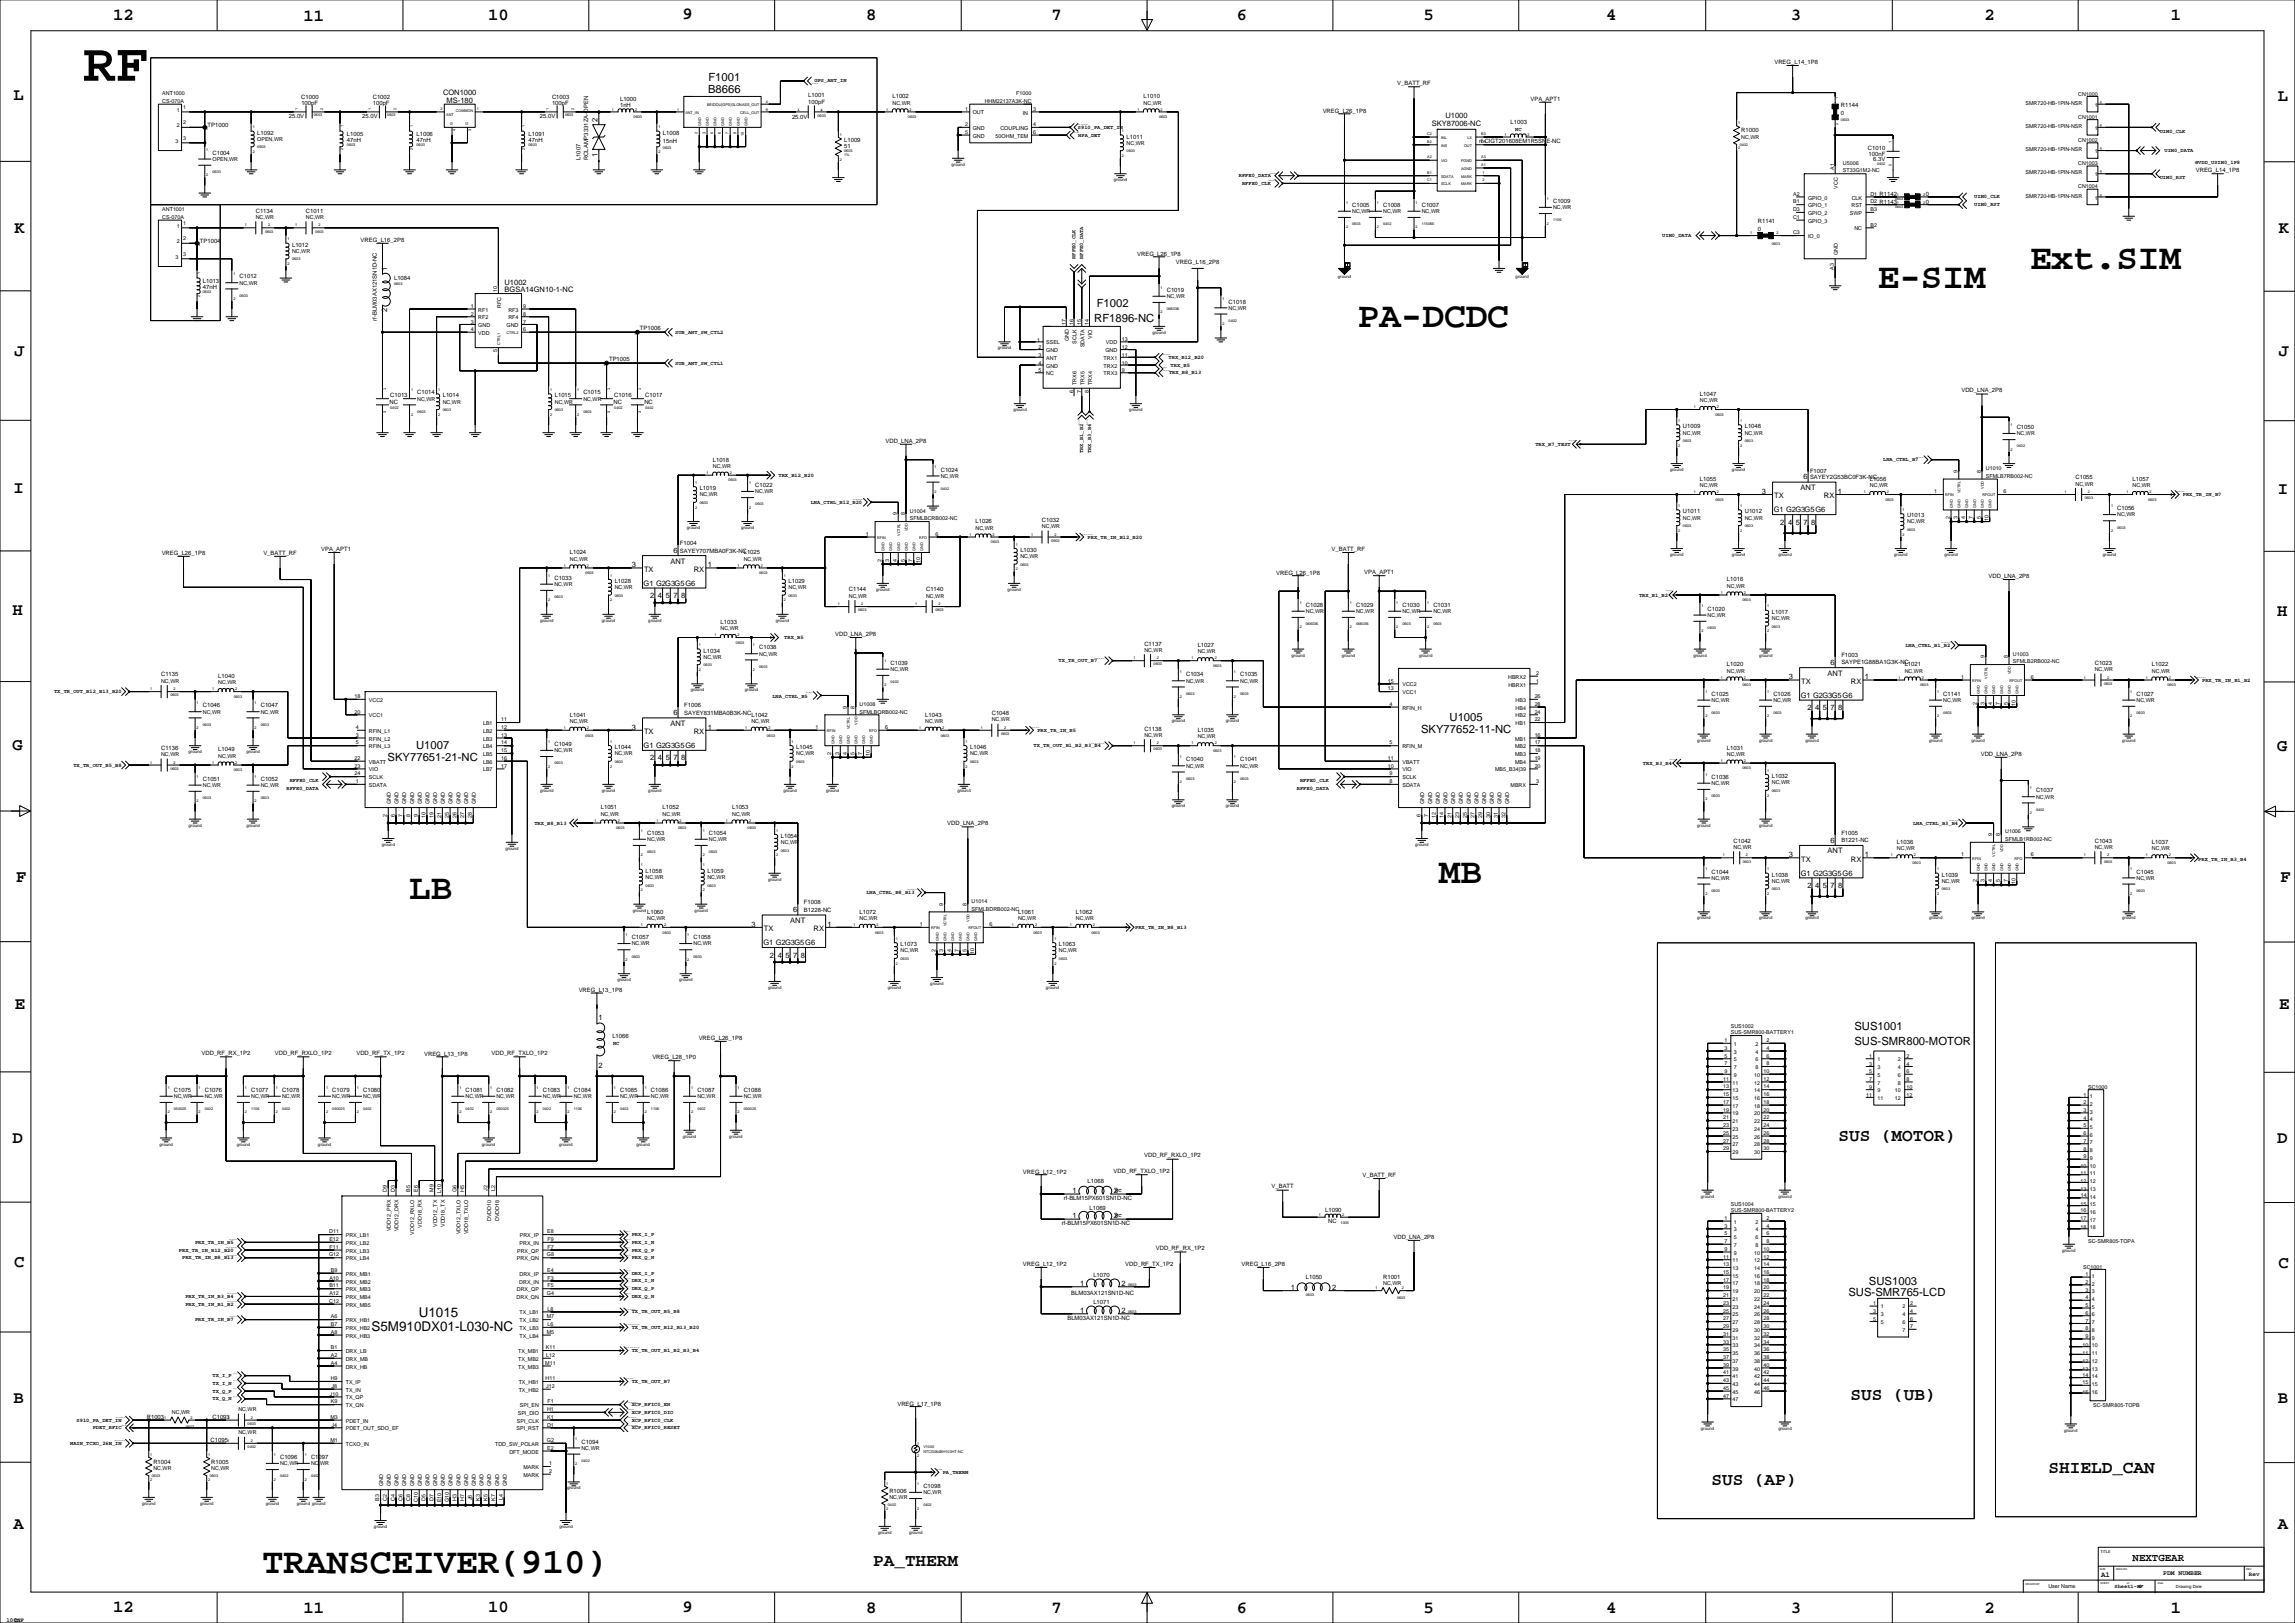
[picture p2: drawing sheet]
<svg xmlns="http://www.w3.org/2000/svg" width="1508mm" height="1066mm" viewBox="0 0 1508 1066" stroke-linecap="round" stroke-linejoin="round" font-family="sans-serif">
<defs><g id="words">
<text font-size="35.6" x="55" y="53">RF</text>
<g font-size="23.6">
<text x="1334" y="177">Ext.SIM</text>
<text x="1234" y="189">E-SIM</text>
<text x="892" y="215">PA-DCDC</text>
<text x="946" y="580">MB</text>
<text x="269" y="591">LB</text>
<text x="172" y="1034">TRANSCEIVER(910)</text>
</g>
<g font-size="11.6">
<text x="1208" y="750">SUS (MOTOR)</text>
<text x="1216" y="920">SUS (UB)</text>
<text x="1347" y="968">SHIELD_CAN</text>
<text x="1125" y="976">SUS (AP)</text>
<text x="574" y="1029">PA_THERM</text>
</g>
<g font-size="11.3">
<text x="74" y="13">12</text>
<text x="199" y="13">11</text>
<text x="321" y="13">10</text>
<text x="449" y="13">9</text>
<text x="569" y="13">8</text>
<text x="691" y="13">7</text>
<text x="813" y="13">6</text>
<text x="936" y="13">5</text>
<text x="1056" y="13">4</text>
<text x="1177" y="13">3</text>
<text x="1304" y="13">2</text>
<text x="1427" y="13">1</text>
<text x="9" y="66">L</text>
<text x="1497" y="66">L</text>
<text x="10" y="153">K</text>
<text x="1498" y="153">K</text>
<text x="10" y="234">J</text>
<text x="1498" y="234">J</text>
<text x="9" y="324">I</text>
<text x="1497" y="324">I</text>
<text x="8" y="404">H</text>
<text x="1497" y="405">H</text>
<text x="8" y="493">G</text>
<text x="1497" y="493">G</text>
<text x="11" y="580">F</text>
<text x="1499" y="580">F</text>
<text x="10" y="663">E</text>
<text x="1498" y="663">E</text>
<text x="8" y="751">D</text>
<text x="1497" y="751">D</text>
<text x="9" y="833">C</text>
<text x="1498" y="833">C</text>
<text x="9" y="922">B</text>
<text x="1497" y="922">B</text>
<text x="9" y="1005">A</text>
<text x="1497" y="1005">A</text>
<text x="74" y="1059">12</text>
<text x="199" y="1060">11</text>
<text x="321" y="1059">10</text>
<text x="449" y="1059">9</text>
<text x="569" y="1060">8</text>
<text x="691" y="1060">7</text>
<text x="813" y="1060">6</text>
<text x="936" y="1060">5</text>
<text x="1056" y="1060">4</text>
<text x="1177" y="1060">3</text>
<text x="1304" y="1060">2</text>
<text x="1427" y="1060">1</text>
</g>
<g font-size="8.8">
<text x="275" y="865">U1015</text>
<text x="244" y="875">S5M910DX01-L030-NC</text>
</g>
<g font-size="7.4">
<text x="466" y="53">F1001</text>
<text x="465" y="61">B8666</text>
<text x="721" y="202">F1002</text>
<text x="719" y="212">RF1896-NC</text>
<text x="953" y="474">U1005</text>
<text x="934" y="482">SKY77652-11-NC</text>
<text x="274" y="492">U1007</text>
<text x="255" y="500">SKY77651-21-NC</text>
<text x="1219" y="677">SUS1001</text>
<text x="1219" y="687">SUS-SMR800-MOTOR</text>
<text x="1228" y="844">SUS1003</text>
<text x="1215" y="852">SUS-SMR765-LCD</text>
</g>
<text font-size="7.1" x="1402" y="1026">NEXTGEAR</text>
<g font-size="4.9">
<text x="291" y="62">CON1000</text>
<text x="294" y="67">MS-180</text>
<text x="950" y="78">U1000</text>
<text x="393" y="80" transform="rotate(-90 393 80)">2</text>
<text x="941" y="83">SKY87006-NC</text>
<text x="393" y="103" transform="rotate(-90 393 103)">1</text>
<text x="255" y="178" transform="rotate(-90 255 178)">1</text>
<text x="332" y="187">U1002</text>
<text x="332" y="192">BGSA14GN10-1-NC</text>
<text x="255" y="205" transform="rotate(-90 255 205)">2</text>
<text x="1185" y="315">6</text>
<text x="1184" y="322">ANT</text>
<text x="1158" y="324">3</text>
<text x="1166" y="327">TX</text>
<text x="1199" y="327">RX</text>
<text x="1208" y="324">1</text>
<text x="1166" y="337">G1 G2G3G5G6</text>
<text x="1170" y="345">2</text>
<text x="1175" y="345">4</text>
<text x="1180" y="345">5</text>
<text x="1185" y="345">7</text>
<text x="1190" y="345">8</text>
<text x="443" y="363">6</text>
<text x="441" y="370">ANT</text>
<text x="415" y="373">3</text>
<text x="423" y="376">TX</text>
<text x="456" y="376">RX</text>
<text x="465" y="373">1</text>
<text x="423" y="385">G1 G2G3G5G6</text>
<text x="427" y="393">2</text>
<text x="432" y="393">4</text>
<text x="438" y="393">5</text>
<text x="443" y="393">7</text>
<text x="448" y="393">8</text>
<text x="1203" y="437">6</text>
<text x="1201" y="444">ANT</text>
<text x="1176" y="446">3</text>
<text x="1184" y="449">TX</text>
<text x="1217" y="449">RX</text>
<text x="1226" y="446">1</text>
<text x="1184" y="459">G1 G2G3G5G6</text>
<text x="1188" y="467">2</text>
<text x="1193" y="467">4</text>
<text x="1198" y="467">5</text>
<text x="1203" y="467">7</text>
<text x="1208" y="467">8</text>
<text x="443" y="470">6</text>
<text x="415" y="479">3</text>
<text x="441" y="477">ANT</text>
<text x="465" y="479">1</text>
<text x="423" y="482">TX</text>
<text x="456" y="482">RX</text>
<text x="423" y="492">G1 G2G3G5G6</text>
<text x="427" y="500">2</text>
<text x="432" y="500">4</text>
<text x="438" y="500">5</text>
<text x="443" y="500">7</text>
<text x="448" y="500">8</text>
<text x="1203" y="554">6</text>
<text x="1176" y="563">3</text>
<text x="1201" y="561">ANT</text>
<text x="1226" y="563">1</text>
<text x="1184" y="566">TX</text>
<text x="1217" y="566">RX</text>
<text x="1184" y="575">G1 G2G3G5G6</text>
<text x="1188" y="583">2</text>
<text x="1193" y="583">4</text>
<text x="1198" y="583">5</text>
<text x="1203" y="583">7</text>
<text x="1208" y="583">8</text>
<text x="521" y="599">6</text>
<text x="494" y="609">3</text>
<text x="502" y="612">TX</text>
<text x="519" y="606">ANT</text>
<text x="535" y="612">RX</text>
<text x="544" y="609">1</text>
<text x="502" y="621">G1 G2G3G5G6</text>
<text x="506" y="629">2</text>
<text x="511" y="629">4</text>
<text x="516" y="629">5</text>
<text x="521" y="629">7</text>
<text x="526" y="629">8</text>
<text x="393" y="670">1</text>
<text x="393" y="702">2</text>
<text x="705" y="784">1</text>
<text x="732" y="784">2</text>
<text x="705" y="801">1</text>
<text x="732" y="801">2</text>
<text x="710" y="845">1</text>
<text x="737" y="845">2</text>
<text x="848" y="848">1</text>
<text x="876" y="848">2</text>
<text x="710" y="863">1</text>
<text x="737" y="863">2</text>
<text x="1381" y="1036">A1</text>
</g>
<text font-size="4.2" x="1422" y="1035">PDM NUMBER</text>
<g font-size="3.9">
<text x="1166" y="42">VREG_L14_1P8</text>
<text x="918" y="56">V_BATT_RF</text>
<text x="198" y="65">C1000</text>
<text x="245" y="65">C1002</text>
<text x="363" y="65">C1003</text>
<text x="531" y="64">L1001</text>
<text x="587" y="65">L1002</text>
<text x="752" y="65">L1010</text>
<text x="198" y="69">100pF</text>
<text x="245" y="69">100pF</text>
<text x="363" y="69">100pF</text>
<text x="408" y="70">1nH</text>
<text x="408" y="66">L1000</text>
<text x="531" y="69">100pF</text>
<text x="1006" y="66">VPA_APT1</text>
<text x="1210" y="70">R1144</text>
<text x="190" y="77">25.0V</text>
<text x="238" y="77">25.0V</text>
<text x="355" y="77">25.0V</text>
<text x="521" y="78">25.0V</text>
<text x="869" y="74">VREG_L26_1P8</text>
<text x="1210" y="75">0</text>
<text x="136" y="83">TP1000</text>
<text x="993" y="81">L1003</text>
<text x="169" y="88">L1092</text>
<text x="228" y="90">L1005</text>
<text x="274" y="90">L1006</text>
<text x="347" y="90">L1091</text>
<text x="436" y="89">L1008</text>
<text x="1145" y="87">R1000</text>
<text x="228" y="93">47nH</text>
<text x="274" y="93">47nH</text>
<text x="347" y="93">47nH</text>
<text x="436" y="94">15nH</text>
<text x="555" y="93">L1009</text>
<text x="740" y="91">L1011</text>
<text x="972" y="94">rf-CIGT201608EM1R5SNE-NC</text>
<text x="140" y="102">C1004</text>
<text x="555" y="97">51</text>
<text x="1228" y="98">C1010</text>
<text x="382" y="105" transform="rotate(-90 382 105)">L1007</text>
<text x="387" y="105" transform="rotate(-90 387 105)">RCLAMP3331ZA-OPEN</text>
<text x="1228" y="102">100nF</text>
<text x="1231" y="106">6.3V</text>
<text x="1443" y="113">VREG_L14_1P8</text>
<text x="1266" y="129">0</text>
<text x="889" y="136">C1005</text>
<text x="909" y="136">C1008</text>
<text x="935" y="136">C1007</text>
<text x="1021" y="133">C1009</text>
<text x="1266" y="134">0</text>
<text x="168" y="140">C1134</text>
<text x="201" y="140">C1011</text>
<text x="1155" y="146">R1141</text>
<text x="1155" y="152">0</text>
<text x="131" y="159">TP1004</text>
<text x="237" y="159">VREG_L16_2P8</text>
<text x="192" y="162">L1012</text>
<text x="747" y="168">VREG_L26_1P8</text>
<text x="773" y="173">VREG_L16_2P8</text>
<text x="157" y="183">C1012</text>
<text x="259" y="184">L1084</text>
<text x="133" y="190">47nH</text>
<text x="133" y="186">L1013</text>
<text x="767" y="192">C1019</text>
<text x="808" y="199">C1018</text>
<text x="248" y="211" transform="rotate(-90 248 211)">rf-BLM03AX121SN1D-NC</text>
<text x="421" y="217">TP1006</text>
<text x="400" y="237">TP1005</text>
<text x="1289" y="258">VDD_LNA_2P8</text>
<text x="256" y="261">C1013</text>
<text x="274" y="259">C1014</text>
<text x="291" y="261">L1014</text>
<text x="365" y="261">L1015</text>
<text x="383" y="259">C1015</text>
<text x="404" y="261">C1016</text>
<text x="424" y="261">C1017</text>
<text x="1117" y="260">L1047</text>
<text x="256" y="265">NC</text>
<text x="403" y="265">NC</text>
<text x="424" y="265">NC</text>
<text x="1106" y="281">U1009</text>
<text x="1147" y="281">L1048</text>
<text x="1326" y="282">C1050</text>
<text x="582" y="291">VDD_LNA_2P8</text>
<text x="469" y="303">L1018</text>
<text x="618" y="310">C1024</text>
<text x="1190" y="311">F1007</text>
<text x="1117" y="316">L1055</text>
<text x="1190" y="315">SAYEY2G53BC0F3K-NC</text>
<text x="1229" y="316">L1056</text>
<text x="1364" y="315">C1055</text>
<text x="1402" y="316">L1057</text>
<text x="460" y="322">L1019</text>
<text x="496" y="320">C1022</text>
<text x="1392" y="335">C1056</text>
<text x="1106" y="337">U1011</text>
<text x="1147" y="337">U1012</text>
<text x="1253" y="340">U1013</text>
<text x="641" y="344">L1026</text>
<text x="685" y="343">C1032</text>
<text x="447" y="358">F1004</text>
<text x="106" y="365">VREG_L26_1P8</text>
<text x="173" y="364">V_BATT_RF</text>
<text x="211" y="362">VPA_APT1</text>
<text x="375" y="364">L1024</text>
<text x="447" y="363">SAYEY707MBA0F3K-NC</text>
<text x="489" y="364">L1025</text>
<text x="671" y="363">L1030</text>
<text x="875" y="362">V_BATT_RF</text>
<text x="839" y="378">VREG_L26_1P8</text>
<text x="897" y="377">VPA_APT1</text>
<text x="364" y="381">C1033</text>
<text x="404" y="383">L1028</text>
<text x="518" y="383">L1029</text>
<text x="1135" y="382">L1016</text>
<text x="1307" y="380">VDD_LNA_2P8</text>
<text x="558" y="389">C1144</text>
<text x="609" y="389">C1140</text>
<text x="858" y="399">C1028</text>
<text x="891" y="399">C1029</text>
<text x="922" y="399">C1030</text>
<text x="942" y="399">C1031</text>
<text x="1122" y="401">C1020</text>
<text x="1165" y="403">L1017</text>
<text x="474" y="410">L1033</text>
<text x="549" y="418">VDD_LNA_2P8</text>
<text x="752" y="424">C1137</text>
<text x="787" y="425">L1027</text>
<text x="462" y="429">L1034</text>
<text x="499" y="427">C1038</text>
<text x="1210" y="432">F1003</text>
<text x="585" y="437">C1039</text>
<text x="1135" y="438">L1020</text>
<text x="1210" y="437">SAYPE1G88BA1G3K-NC</text>
<text x="1252" y="438">L1021</text>
<text x="1377" y="437">C1023</text>
<text x="1414" y="438">L1022</text>
<text x="106" y="444">C1135</text>
<text x="143" y="446">L1040</text>
<text x="780" y="444">C1034</text>
<text x="815" y="444">C1035</text>
<text x="1125" y="457">C1025</text>
<text x="1166" y="457">C1026</text>
<text x="1277" y="457">C1141</text>
<text x="1404" y="457">C1027</text>
<text x="133" y="465">C1046</text>
<text x="171" y="465">C1047</text>
<text x="450" y="465">F1006</text>
<text x="375" y="471">L1041</text>
<text x="450" y="470">SAYEY831MBA0B3K-NC</text>
<text x="494" y="471">L1042</text>
<text x="608" y="471">L1043</text>
<text x="652" y="470">C1048</text>
<text x="752" y="480">C1138</text>
<text x="787" y="481">L1035</text>
<text x="364" y="490">C1049</text>
<text x="106" y="493">C1136</text>
<text x="143" y="494">L1049</text>
<text x="404" y="492">L1044</text>
<text x="523" y="492">L1045</text>
<text x="638" y="492">L1046</text>
<text x="1135" y="492">L1031</text>
<text x="1302" y="496">VDD_LNA_2P8</text>
<text x="780" y="500">C1040</text>
<text x="815" y="500">C1041</text>
<text x="133" y="513">C1051</text>
<text x="171" y="513">C1052</text>
<text x="1125" y="512">C1036</text>
<text x="1165" y="511">L1032</text>
<text x="1338" y="521">C1037</text>
<text x="395" y="532">L1051</text>
<text x="436" y="532">L1052</text>
<text x="481" y="532">L1053</text>
<text x="623" y="542">VDD_LNA_2P8</text>
<text x="425" y="549">C1053</text>
<text x="466" y="549">C1054</text>
<text x="513" y="551">L1054</text>
<text x="1210" y="548">F1005</text>
<text x="1139" y="554">C1042</text>
<text x="1210" y="553">B1221-NC</text>
<text x="1247" y="555">L1036</text>
<text x="1377" y="554">C1043</text>
<text x="1414" y="555">L1037</text>
<text x="424" y="574">L1058</text>
<text x="465" y="574">L1059</text>
<text x="1125" y="574">C1044</text>
<text x="1404" y="574">C1045</text>
<text x="1165" y="576">L1038</text>
<text x="1276" y="576">L1039</text>
<text x="528" y="599">B1228-NC</text>
<text x="528" y="594">F1008</text>
<text x="425" y="600">L1060</text>
<text x="565" y="600">L1072</text>
<text x="669" y="600">L1061</text>
<text x="707" y="600">L1062</text>
<text x="415" y="617">C1057</text>
<text x="456" y="617">C1058</text>
<text x="592" y="622">L1073</text>
<text x="696" y="622">L1063</text>
<text x="380" y="652">VREG_L13_1P8</text>
<text x="402" y="682">L1066</text>
<text x="459" y="684">VREG_L26_1P8</text>
<text x="132" y="693">VDD_RF_RX_1P2</text>
<text x="181" y="693">VDD_RF_RXLO_1P2</text>
<text x="234" y="693">VDD_RF_TX_1P2</text>
<text x="279" y="694">VREG_L13_1P8</text>
<text x="323" y="693">VDD_RF_TXLO_1P2</text>
<text x="429" y="696">VREG_L28_1P0</text>
<text x="114" y="717">C1075</text>
<text x="135" y="717">C1076</text>
<text x="165" y="717">C1077</text>
<text x="185" y="717">C1078</text>
<text x="218" y="717">C1079</text>
<text x="239" y="717">C1080</text>
<text x="306" y="717">C1081</text>
<text x="326" y="717">C1082</text>
<text x="357" y="717">C1083</text>
<text x="377" y="717">C1084</text>
<text x="408" y="717">C1085</text>
<text x="428" y="717">C1086</text>
<text x="458" y="717">C1087</text>
<text x="489" y="717">C1088</text>
<text x="752" y="761">VDD_RF_RXLO_1P2</text>
<text x="672" y="771">VREG_L12_1P2</text>
<text x="732" y="771">VDD_RF_TXLO_1P2</text>
<text x="896" y="773">V_BATT_RF</text>
<text x="715" y="777">L1068</text>
<text x="836" y="781">V_BATT</text>
<text x="699" y="789">rf-BLM15PX601SN1D-NC</text>
<text x="716" y="795">L1069</text>
<text x="871" y="797">L1090</text>
<text x="873" y="804">NC</text>
<text x="698" y="805">rf-BLM15PX601SN1D-NC</text>
<text x="916" y="814">VDD_LNA_2P8</text>
<text x="760" y="821">VDD_RF_RX_1P2</text>
<text x="672" y="832">VREG_L12_1P2</text>
<text x="740" y="832">VDD_RF_TX_1P2</text>
<text x="816" y="832">VREG_L16_2P8</text>
<text x="719" y="839">L1070</text>
<text x="858" y="841">L1050</text>
<text x="909" y="840">R1001</text>
<text x="704" y="851">BLM03AX121SN1D-NC</text>
<text x="719" y="857">L1071</text>
<text x="702" y="867">BLM03AX121SN1D-NC</text>
<text x="590" y="924">VREG_L17_1P8</text>
<text x="96" y="932">R1003</text>
<text x="140" y="932">C1093</text>
<text x="138" y="948">C1095</text>
<text x="382" y="949">C1094</text>
<text x="184" y="959">C1096</text>
<text x="204" y="959">C1097</text>
<text x="101" y="962">R1004</text>
<text x="139" y="962">R1005</text>
<text x="607" y="978">C1098</text>
<text x="585" y="981">R1006</text>
<text x="1478" y="1036">Rev</text>
<text x="4" y="1066">100nF</text>
<text x="9" y="1066">C?</text>
</g>
<g font-size="3.5">
<text x="535" y="54">GPS_ANT_IN</text>
<text x="107" y="63">ANT1000</text>
<text x="668" y="63">F1000</text>
<text x="1366" y="63">CN1000</text>
<text x="107" y="68">CS-070A</text>
<text x="120" y="71">1</text>
<text x="587" y="69">NC,WR</text>
<text x="647" y="68">HHM22137A3K-NC</text>
<text x="752" y="69">NC,WR</text>
<text x="1331" y="69">SMR720-HB-1PIN-NSR</text>
<text x="1377" y="70">1</text>
<text x="1380" y="69">1</text>
<text x="116" y="74">1</text>
<text x="634" y="73">1</text>
<text x="639" y="75">OUT</text>
<text x="672" y="75">IN</text>
<text x="679" y="73">3</text>
<text x="116" y="84">2</text>
<text x="120" y="82">2</text>
<text x="634" y="83">2</text>
<text x="679" y="83">4</text>
<text x="1366" y="78">CN1001</text>
<text x="135" y="85">1</text>
<text x="634" y="88">5</text>
<text x="639" y="85">GND</text>
<text x="658" y="85">COUPLING</text>
<text x="679" y="88">6</text>
<text x="708" y="85">S910_PA_DET_IN</text>
<text x="709" y="90">HPA_DET</text>
<text x="996" y="86">NC</text>
<text x="1331" y="84">SMR720-HB-1PIN-NSR</text>
<text x="1377" y="85">1</text>
<text x="1380" y="84">1</text>
<text x="1420" y="87">UIM0_CLK</text>
<text x="115" y="94">3</text>
<text x="120" y="92">3</text>
<text x="169" y="93">OPEN,WR</text>
<text x="639" y="90">GND</text>
<text x="654" y="90">50OHM_TEM</text>
<text x="740" y="95">NC,WR</text>
<text x="1145" y="91">NC,WR</text>
<text x="1366" y="93">CN1002</text>
<text x="1331" y="99">SMR720-HB-1PIN-NSR</text>
<text x="1377" y="101">1</text>
<text x="1380" y="99">1</text>
<text x="1423" y="100">UIM0_DATA</text>
<text x="140" y="106">OPEN,WR</text>
<text x="1443" y="108">@VDD_USIM0_1P8</text>
<text x="1205" y="111" transform="rotate(-90 1205 111)">A1</text>
<text x="1211" y="113">ST33G1M2-NC</text>
<text x="1211" y="108">U5006</text>
<text x="1366" y="109">CN1003</text>
<text x="814" y="116">RFFE0_DATA</text>
<text x="1331" y="115">SMR720-HB-1PIN-NSR</text>
<text x="1377" y="116">1</text>
<text x="1380" y="115">1</text>
<text x="1420" y="118">UIM0_RST</text>
<text x="816" y="122">RFFE0_CLK</text>
<text x="1208" y="124" transform="rotate(-90 1208 124)">VCC</text>
<text x="1366" y="124">CN1004</text>
<text x="1179" y="129">A2</text>
<text x="1188" y="131">GPIO_0</text>
<text x="1217" y="131">CLK</text>
<text x="1229" y="129">D1 R1142</text>
<text x="1298" y="130">UIM0_CLK</text>
<text x="1331" y="130">SMR720-HB-1PIN-NSR</text>
<text x="1377" y="131">1</text>
<text x="1380" y="130">1</text>
<text x="1021" y="137">NC,WR</text>
<text x="1179" y="134">B1</text>
<text x="1188" y="136">GPIO_1</text>
<text x="1217" y="136">RST</text>
<text x="1229" y="134">D2 R1143</text>
<text x="1298" y="135">UIM0_RST</text>
<text x="107" y="139">ANT1001</text>
<text x="168" y="144">NC,WR</text>
<text x="201" y="144">NC,WR</text>
<text x="889" y="140">NC,WR</text>
<text x="909" y="140">NC,WR</text>
<text x="935" y="140">NC,WR</text>
<text x="1179" y="144">C1</text>
<text x="1179" y="139">D3</text>
<text x="1188" y="141">GPIO_2</text>
<text x="1216" y="141">SWP</text>
<text x="1229" y="139">B3</text>
<text x="107" y="144">CS-070A</text>
<text x="116" y="150">1</text>
<text x="120" y="148">1</text>
<text x="1188" y="146">GPIO_3</text>
<text x="1229" y="149">B2</text>
<text x="1093" y="156">UIM0_DATA</text>
<text x="1179" y="154">C3</text>
<text x="1219" y="151">NC</text>
<text x="116" y="160">2</text>
<text x="120" y="158">2</text>
<text x="130" y="162">1</text>
<text x="1188" y="156">IO_0</text>
<text x="120" y="168">3</text>
<text x="192" y="166">NC,WR</text>
<text x="1208" y="167" transform="rotate(-90 1208 167)">GND</text>
<text x="115" y="170">3</text>
<text x="707" y="170" transform="rotate(-90 707 170)">RFFE0_CLK</text>
<text x="712" y="170" transform="rotate(-90 712 170)">RFFE0_DATA</text>
<text x="1205" y="177" transform="rotate(-90 1205 177)">A3</text>
<text x="157" y="187">NC,WR</text>
<text x="327" y="192" transform="rotate(-90 327 192)">10</text>
<text x="767" y="196">NC,WR</text>
<text x="309" y="202">1</text>
<text x="329" y="202" transform="rotate(-90 329 202)">RFC</text>
<text x="344" y="202">9</text>
<text x="808" y="204">NC,WR</text>
<text x="309" y="208">2</text>
<text x="314" y="205">RF1</text>
<text x="314" y="210">RF2</text>
<text x="334" y="210">RF4</text>
<text x="334" y="205">RF3</text>
<text x="344" y="208">8</text>
<text x="309" y="213">3</text>
<text x="314" y="215">GND</text>
<text x="333" y="215">GND</text>
<text x="344" y="213">7</text>
<text x="701" y="213" transform="rotate(-90 701 213)">17</text>
<text x="706" y="213" transform="rotate(-90 706 213)">16</text>
<text x="711" y="213" transform="rotate(-90 711 213)">15</text>
<text x="716" y="213" transform="rotate(-90 716 213)">14</text>
<text x="309" y="218">4</text>
<text x="314" y="220">VDD</text>
<text x="344" y="218">6</text>
<text x="416" y="220">1</text>
<text x="444" y="219">SUB_ANT_SW_CTL2</text>
<text x="682" y="225">1</text>
<text x="688" y="226">SSEL</text>
<text x="703" y="224" transform="rotate(-90 703 224)">GND</text>
<text x="708" y="226" transform="rotate(-90 708 226)">SCLK</text>
<text x="718" y="223" transform="rotate(-90 718 223)">VIO</text>
<text x="727" y="226">VDD</text>
<text x="737" y="224">13</text>
<text x="327" y="231" transform="rotate(-90 327 231)">5</text>
<text x="683" y="229">2</text>
<text x="688" y="231">GND</text>
<text x="713" y="228" transform="rotate(-90 713 228)">SDATA</text>
<text x="727" y="231">GND</text>
<text x="737" y="229">12</text>
<text x="444" y="240">SUB_ANT_SW_CTL1</text>
<text x="683" y="240">4</text>
<text x="683" y="234">3</text>
<text x="688" y="236">ANT</text>
<text x="725" y="236">TRX1</text>
<text x="737" y="234">11</text>
<text x="737" y="240">10</text>
<text x="768" y="236">TRX_B12_B20</text>
<text x="396" y="240">1</text>
<text x="683" y="245">5</text>
<text x="688" y="242">GND</text>
<text x="725" y="242">TRX2</text>
<text x="737" y="245">9</text>
<text x="768" y="246">TRX_B8_B13</text>
<text x="769" y="241">TRX_B5</text>
<text x="688" y="247">NC</text>
<text x="725" y="247">TRX3</text>
<text x="708" y="253" transform="rotate(-90 708 253)">TRX6</text>
<text x="713" y="253" transform="rotate(-90 713 253)">TRX5</text>
<text x="718" y="253" transform="rotate(-90 718 253)">TRX4</text>
<text x="274" y="263">NC,WR</text>
<text x="383" y="263">NC,WR</text>
<text x="706" y="258" transform="rotate(-90 706 258)">6</text>
<text x="711" y="258" transform="rotate(-90 711 258)">7</text>
<text x="716" y="258" transform="rotate(-90 716 258)">8</text>
<text x="291" y="265">NC,WR</text>
<text x="365" y="265">NC,WR</text>
<text x="1117" y="264">NC,WR</text>
<text x="1106" y="286">NC,WR</text>
<text x="1147" y="286">NC,WR</text>
<text x="1326" y="286">NC,WR</text>
<text x="1009" y="293">TRX_B7_TEST</text>
<text x="712" y="298" transform="rotate(-90 712 298)">TRX_B1_B2</text>
<text x="717" y="298" transform="rotate(-90 717 298)">TRX_B3_B4</text>
<text x="1238" y="303">LNA_CTRL_B7</text>
<text x="469" y="307">NC,WR</text>
<text x="1287" y="311" transform="rotate(-90 1287 311)">9</text>
<text x="1302" y="311" transform="rotate(-90 1302 311)">8</text>
<text x="1305" y="309">U1010</text>
<text x="512" y="313">TRX_B12_B20</text>
<text x="618" y="314">NC,WR</text>
<text x="1305" y="314">SFMLB7RB002-NC</text>
<text x="1117" y="320">NC,WR</text>
<text x="1229" y="320">NC,WR</text>
<text x="1364" y="319">NC,WR</text>
<text x="1402" y="320">NC,WR</text>
<text x="460" y="326">NC,WR</text>
<text x="496" y="324">NC,WR</text>
<text x="1271" y="324">1</text>
<text x="1317" y="324">6</text>
<text x="1435" y="326">PRX_TR_IN_B7</text>
<text x="533" y="331">LNA_CTRL_B12_B20</text>
<text x="590" y="339" transform="rotate(-90 590 339)">9</text>
<text x="595" y="339" transform="rotate(-90 595 339)">8</text>
<text x="598" y="342">SFMLBCRB002-NC</text>
<text x="598" y="337">U1004</text>
<text x="1106" y="341">NC,WR</text>
<text x="1147" y="341">NC,WR</text>
<text x="1282" y="341" transform="rotate(-90 1282 341)">2</text>
<text x="1287" y="341" transform="rotate(-90 1287 341)">3</text>
<text x="1292" y="341" transform="rotate(-90 1292 341)">4</text>
<text x="1297" y="341" transform="rotate(-90 1297 341)">7</text>
<text x="1302" y="341" transform="rotate(-90 1302 341)">5</text>
<text x="1392" y="339">NC,WR</text>
<text x="685" y="347">NC,WR</text>
<text x="1253" y="344">NC,WR</text>
<text x="1307" y="342" transform="rotate(-90 1307 342)">10</text>
<text x="569" y="352">1</text>
<text x="615" y="352">6</text>
<text x="641" y="348">NC,WR</text>
<text x="715" y="354">PRX_TR_IN_B12_B20</text>
<text x="375" y="368">NC,WR</text>
<text x="489" y="368">NC,WR</text>
<text x="579" y="369" transform="rotate(-90 579 369)">2</text>
<text x="584" y="369" transform="rotate(-90 584 369)">3</text>
<text x="590" y="369" transform="rotate(-90 590 369)">4</text>
<text x="595" y="369" transform="rotate(-90 595 369)">5</text>
<text x="600" y="369" transform="rotate(-90 600 369)">7</text>
<text x="605" y="370" transform="rotate(-90 605 370)">10</text>
<text x="671" y="367">NC,WR</text>
<text x="364" y="385">NC,WR</text>
<text x="404" y="387">NC,WR</text>
<text x="518" y="387">NC,WR</text>
<text x="1135" y="386">NC,WR</text>
<text x="558" y="393">NC,WR</text>
<text x="609" y="393">NC,WR</text>
<text x="1077" y="392">TRX_B1_B2</text>
<text x="858" y="403">NC,WR</text>
<text x="891" y="403">NC,WR</text>
<text x="922" y="403">NC,WR</text>
<text x="942" y="403">NC,WR</text>
<text x="1122" y="405">NC,WR</text>
<text x="1165" y="407">NC,WR</text>
<text x="474" y="414">NC,WR</text>
<text x="516" y="420">TRX_B5</text>
<text x="1252" y="425">LNA_CTRL_B1_B2</text>
<text x="499" y="431">NC,WR</text>
<text x="752" y="428">NC,WR</text>
<text x="787" y="429">NC,WR</text>
<text x="1323" y="431">U1003</text>
<text x="462" y="433">NC,WR</text>
<text x="696" y="435">TX_TR_OUT_B7</text>
<text x="1304" y="433" transform="rotate(-90 1304 433)">9</text>
<text x="1320" y="433" transform="rotate(-90 1320 433)">8</text>
<text x="1323" y="436">SFMLB2RB002-NC</text>
<text x="585" y="441">NC,WR</text>
<text x="1010" y="443">2</text>
<text x="1135" y="442">NC,WR</text>
<text x="1252" y="442">NC,WR</text>
<text x="1377" y="441">NC,WR</text>
<text x="1414" y="442">NC,WR</text>
<text x="106" y="449">NC,WR</text>
<text x="143" y="450">NC,WR</text>
<text x="780" y="449">NC,WR</text>
<text x="815" y="449">NC,WR</text>
<text x="912" y="449">15</text>
<text x="991" y="446">HBRX2</text>
<text x="1010" y="449">1</text>
<text x="1289" y="446">1</text>
<text x="1335" y="446">6</text>
<text x="1447" y="448">PRX_TR_IN_B1_B2</text>
<text x="36" y="455">TX_TR_OUT_B12_B13_B20</text>
<text x="912" y="454">13</text>
<text x="922" y="451">VCC2</text>
<text x="991" y="451">HBRX1</text>
<text x="233" y="459">18</text>
<text x="243" y="461">VCC2</text>
<text x="508" y="458">LNA_CTRL_B5</text>
<text x="922" y="456">VCC1</text>
<text x="996" y="461">HB3</text>
<text x="1009" y="459">26</text>
<text x="1125" y="461">NC,WR</text>
<text x="1166" y="461">NC,WR</text>
<text x="1277" y="461">NC,WR</text>
<text x="1404" y="461">NC,WR</text>
<text x="557" y="466" transform="rotate(-90 557 466)">9</text>
<text x="562" y="466" transform="rotate(-90 562 466)">8</text>
<text x="565" y="464">U1008</text>
<text x="913" y="464">4</text>
<text x="922" y="466">RFIN_H</text>
<text x="996" y="466">HB4</text>
<text x="1009" y="464">28</text>
<text x="1299" y="463" transform="rotate(-90 1299 463)">2</text>
<text x="1304" y="463" transform="rotate(-90 1304 463)">3</text>
<text x="1309" y="463" transform="rotate(-90 1309 463)">4</text>
<text x="1315" y="463" transform="rotate(-90 1315 463)">7</text>
<text x="1320" y="463" transform="rotate(-90 1320 463)">5</text>
<text x="1325" y="464" transform="rotate(-90 1325 464)">10</text>
<text x="133" y="469">NC,WR</text>
<text x="171" y="469">NC,WR</text>
<text x="233" y="469">20</text>
<text x="243" y="471">VCC1</text>
<text x="329" y="474">11</text>
<text x="565" y="469">SFMLBQRB002-NC</text>
<text x="652" y="474">NC,WR</text>
<text x="996" y="471">HB2</text>
<text x="1009" y="469">24</text>
<text x="1009" y="474">22</text>
<text x="234" y="479">4</text>
<text x="318" y="476">LB1</text>
<text x="329" y="479">12</text>
<text x="375" y="475">NC,WR</text>
<text x="494" y="475">NC,WR</text>
<text x="536" y="479">1</text>
<text x="582" y="479">6</text>
<text x="608" y="475">NC,WR</text>
<text x="996" y="476">HB1</text>
<text x="234" y="484">3</text>
<text x="243" y="482">RFIN_L1</text>
<text x="318" y="482">LB2</text>
<text x="329" y="484">13</text>
<text x="682" y="481">PRX_TR_IN_B5</text>
<text x="752" y="484">NC,WR</text>
<text x="787" y="485">NC,WR</text>
<text x="1009" y="484">16</text>
<text x="234" y="489">5</text>
<text x="243" y="487">RFIN_L2</text>
<text x="243" y="492">RFIN_L3</text>
<text x="318" y="487">LB3</text>
<text x="318" y="492">LB4</text>
<text x="329" y="489">14</text>
<text x="679" y="491">TX_TR_OUT_B1_B2_B3_B4</text>
<text x="913" y="489">5</text>
<text x="922" y="492">RFIN_M</text>
<text x="996" y="487">MB1</text>
<text x="996" y="492">MB2</text>
<text x="1009" y="489">17</text>
<text x="106" y="497">NC,WR</text>
<text x="143" y="498">NC,WR</text>
<text x="318" y="497">LB5</text>
<text x="329" y="494">15</text>
<text x="364" y="494">NC,WR</text>
<text x="404" y="496">NC,WR</text>
<text x="523" y="496">NC,WR</text>
<text x="546" y="496" transform="rotate(-90 546 496)">2</text>
<text x="551" y="496" transform="rotate(-90 551 496)">3</text>
<text x="557" y="496" transform="rotate(-90 557 496)">4</text>
<text x="562" y="496" transform="rotate(-90 562 496)">5</text>
<text x="567" y="496" transform="rotate(-90 567 496)">7</text>
<text x="572" y="497" transform="rotate(-90 572 497)">10</text>
<text x="638" y="496">NC,WR</text>
<text x="996" y="497">MB3</text>
<text x="1009" y="494">18</text>
<text x="1135" y="497">NC,WR</text>
<text x="48" y="504">TX_TR_OUT_B5_B8</text>
<text x="233" y="499">22</text>
<text x="243" y="502">VBATT</text>
<text x="318" y="502">LB6</text>
<text x="329" y="499">16</text>
<text x="912" y="499">11</text>
<text x="922" y="502">VBATT</text>
<text x="996" y="502">MB4</text>
<text x="1009" y="499">19</text>
<text x="1080" y="502">TRX_B3_B4</text>
<text x="233" y="504">23</text>
<text x="233" y="509">24</text>
<text x="243" y="507">VIO</text>
<text x="318" y="507">LB7</text>
<text x="329" y="504">17</text>
<text x="780" y="504">NC,WR</text>
<text x="815" y="504">NC,WR</text>
<text x="912" y="504">10</text>
<text x="913" y="509">9</text>
<text x="922" y="507">VIO</text>
<text x="983" y="507">MB5_B34|39</text>
<text x="1009" y="504">20</text>
<text x="190" y="514">RFFE0_CLK</text>
<text x="234" y="515">1</text>
<text x="243" y="512">SCLK</text>
<text x="855" y="514">RFFE0_CLK</text>
<text x="913" y="515">8</text>
<text x="922" y="512">SCLK</text>
<text x="1010" y="515">3</text>
<text x="1125" y="516">NC,WR</text>
<text x="1165" y="515">NC,WR</text>
<text x="133" y="517">NC,WR</text>
<text x="171" y="517">NC,WR</text>
<text x="188" y="519">RFFE0_DATA</text>
<text x="243" y="517">SDATA</text>
<text x="852" y="519">RFFE0_DATA</text>
<text x="922" y="517">SDATA</text>
<text x="993" y="517">MBRX</text>
<text x="1338" y="525">NC,WR</text>
<text x="257" y="528" transform="rotate(-90 257 528)">GND</text>
<text x="262" y="528" transform="rotate(-90 262 528)">GND</text>
<text x="267" y="528" transform="rotate(-90 267 528)">GND</text>
<text x="272" y="528" transform="rotate(-90 272 528)">GND</text>
<text x="277" y="528" transform="rotate(-90 277 528)">GND</text>
<text x="282" y="528" transform="rotate(-90 282 528)">GND</text>
<text x="287" y="528" transform="rotate(-90 287 528)">GND</text>
<text x="292" y="528" transform="rotate(-90 292 528)">GND</text>
<text x="298" y="528" transform="rotate(-90 298 528)">GND</text>
<text x="303" y="528" transform="rotate(-90 303 528)">GND</text>
<text x="308" y="528" transform="rotate(-90 308 528)">GND</text>
<text x="313" y="528" transform="rotate(-90 313 528)">GND</text>
<text x="936" y="528" transform="rotate(-90 936 528)">GND</text>
<text x="941" y="528" transform="rotate(-90 941 528)">GND</text>
<text x="946" y="528" transform="rotate(-90 946 528)">GND</text>
<text x="951" y="528" transform="rotate(-90 951 528)">GND</text>
<text x="957" y="528" transform="rotate(-90 957 528)">GND</text>
<text x="962" y="528" transform="rotate(-90 962 528)">GND</text>
<text x="967" y="528" transform="rotate(-90 967 528)">GND</text>
<text x="972" y="528" transform="rotate(-90 972 528)">GND</text>
<text x="977" y="528" transform="rotate(-90 977 528)">GND</text>
<text x="982" y="528" transform="rotate(-90 982 528)">GND</text>
<text x="987" y="528" transform="rotate(-90 987 528)">GND</text>
<text x="992" y="528" transform="rotate(-90 992 528)">GND</text>
<text x="254" y="537" transform="rotate(-90 254 537)">2</text>
<text x="259" y="537" transform="rotate(-90 259 537)">6</text>
<text x="265" y="537" transform="rotate(-90 265 537)">7</text>
<text x="270" y="537" transform="rotate(-90 270 537)">8</text>
<text x="275" y="537" transform="rotate(-90 275 537)">9</text>
<text x="280" y="538" transform="rotate(-90 280 538)">10</text>
<text x="285" y="538" transform="rotate(-90 285 538)">19</text>
<text x="290" y="538" transform="rotate(-90 290 538)">21</text>
<text x="295" y="538" transform="rotate(-90 295 538)">25</text>
<text x="300" y="538" transform="rotate(-90 300 538)">26</text>
<text x="305" y="538" transform="rotate(-90 305 538)">27</text>
<text x="310" y="538" transform="rotate(-90 310 538)">28</text>
<text x="395" y="536">NC,WR</text>
<text x="436" y="536">NC,WR</text>
<text x="481" y="536">NC,WR</text>
<text x="934" y="537" transform="rotate(-90 934 537)">6</text>
<text x="939" y="537" transform="rotate(-90 939 537)">7</text>
<text x="944" y="538" transform="rotate(-90 944 538)">12</text>
<text x="949" y="538" transform="rotate(-90 949 538)">14</text>
<text x="954" y="538" transform="rotate(-90 954 538)">21</text>
<text x="959" y="538" transform="rotate(-90 959 538)">23</text>
<text x="964" y="538" transform="rotate(-90 964 538)">25</text>
<text x="969" y="538" transform="rotate(-90 969 538)">27</text>
<text x="974" y="538" transform="rotate(-90 974 538)">29</text>
<text x="979" y="538" transform="rotate(-90 979 538)">30</text>
<text x="984" y="538" transform="rotate(-90 984 538)">31</text>
<text x="990" y="538" transform="rotate(-90 990 538)">32</text>
<text x="351" y="542">TRX_B8_B13</text>
<text x="1257" y="542">LNA_CTRL_B3_B4</text>
<text x="1309" y="549" transform="rotate(-90 1309 549)">9</text>
<text x="1315" y="549" transform="rotate(-90 1315 549)">8</text>
<text x="1318" y="548">U1006</text>
<text x="425" y="553">NC,WR</text>
<text x="466" y="553">NC,WR</text>
<text x="513" y="555">NC,WR</text>
<text x="1139" y="558">NC,WR</text>
<text x="1318" y="553">SFMLB1RB002-NC</text>
<text x="1377" y="558">NC,WR</text>
<text x="1247" y="559">NC,WR</text>
<text x="1289" y="563">1</text>
<text x="1335" y="563">6</text>
<text x="1414" y="559">NC,WR</text>
<text x="1445" y="566">PRX_TR_IN_B3_B4</text>
<text x="424" y="578">NC,WR</text>
<text x="465" y="578">NC,WR</text>
<text x="1125" y="578">NC,WR</text>
<text x="1165" y="580">NC,WR</text>
<text x="1276" y="580">NC,WR</text>
<text x="1299" y="580" transform="rotate(-90 1299 580)">2</text>
<text x="1304" y="580" transform="rotate(-90 1304 580)">3</text>
<text x="1309" y="580" transform="rotate(-90 1309 580)">4</text>
<text x="1315" y="580" transform="rotate(-90 1315 580)">5</text>
<text x="1320" y="580" transform="rotate(-90 1320 580)">7</text>
<text x="1325" y="581" transform="rotate(-90 1325 581)">10</text>
<text x="1404" y="578">NC,WR</text>
<text x="569" y="587">LNA_CTRL_B8_B13</text>
<text x="639" y="593">U1014</text>
<text x="620" y="595" transform="rotate(-90 620 595)">9</text>
<text x="635" y="595" transform="rotate(-90 635 595)">8</text>
<text x="639" y="598">SFMLBDRB002-NC</text>
<text x="425" y="604">NC,WR</text>
<text x="565" y="604">NC,WR</text>
<text x="669" y="604">NC,WR</text>
<text x="707" y="604">NC,WR</text>
<text x="605" y="609">1</text>
<text x="650" y="609">6</text>
<text x="746" y="610">PRX_TR_IN_B8_B13</text>
<text x="415" y="621">NC,WR</text>
<text x="456" y="621">NC,WR</text>
<text x="592" y="626">NC,WR</text>
<text x="615" y="626" transform="rotate(-90 615 626)">2</text>
<text x="620" y="626" transform="rotate(-90 620 626)">3</text>
<text x="625" y="626" transform="rotate(-90 625 626)">4</text>
<text x="630" y="626" transform="rotate(-90 630 626)">7</text>
<text x="635" y="626" transform="rotate(-90 635 626)">5</text>
<text x="640" y="627" transform="rotate(-90 640 627)">10</text>
<text x="696" y="626">NC,WR</text>
<text x="1138" y="676">SUS1002</text>
<text x="1138" y="680">SUS-SMR800-BATTERY1</text>
<text x="403" y="687">NC</text>
<text x="1134" y="685">1</text>
<text x="1134" y="690">3</text>
<text x="1140" y="687">1</text>
<text x="1154" y="687">2</text>
<text x="1161" y="690">4</text>
<text x="1161" y="685">2</text>
<text x="1134" y="695">5</text>
<text x="1140" y="692">3</text>
<text x="1154" y="692">4</text>
<text x="1161" y="695">6</text>
<text x="1229" y="695">1</text>
<text x="1253" y="695">2</text>
<text x="1134" y="700">7</text>
<text x="1140" y="697">5</text>
<text x="1154" y="697">6</text>
<text x="1161" y="700">8</text>
<text x="1229" y="700">3</text>
<text x="1234" y="697">1</text>
<text x="1247" y="697">2</text>
<text x="1253" y="700">4</text>
<text x="1134" y="705">9</text>
<text x="1140" y="708">9</text>
<text x="1140" y="702">7</text>
<text x="1153" y="708">10</text>
<text x="1154" y="702">8</text>
<text x="1159" y="705">10</text>
<text x="1229" y="705">5</text>
<text x="1234" y="702">3</text>
<text x="1234" y="708">5</text>
<text x="1247" y="708">6</text>
<text x="1247" y="702">4</text>
<text x="1253" y="705">6</text>
<text x="1133" y="710">11</text>
<text x="1139" y="713">11</text>
<text x="1153" y="713">12</text>
<text x="1159" y="710">12</text>
<text x="1229" y="710">7</text>
<text x="1234" y="713">7</text>
<text x="1247" y="713">8</text>
<text x="1253" y="710">8</text>
<text x="1133" y="715">13</text>
<text x="1139" y="718">13</text>
<text x="1153" y="718">14</text>
<text x="1159" y="715">14</text>
<text x="1229" y="715">9</text>
<text x="1234" y="718">9</text>
<text x="1245" y="718">10</text>
<text x="1253" y="715">10</text>
<text x="1373" y="715">SC1000</text>
<text x="114" y="722">NC,WR</text>
<text x="135" y="722">NC,WR</text>
<text x="165" y="722">NC,WR</text>
<text x="185" y="722">NC,WR</text>
<text x="218" y="722">NC,WR</text>
<text x="239" y="722">NC,WR</text>
<text x="306" y="722">NC,WR</text>
<text x="326" y="722">NC,WR</text>
<text x="357" y="722">NC,WR</text>
<text x="377" y="722">NC,WR</text>
<text x="408" y="722">NC,WR</text>
<text x="428" y="722">NC,WR</text>
<text x="458" y="722">NC,WR</text>
<text x="489" y="722">NC,WR</text>
<text x="1133" y="720">15</text>
<text x="1133" y="725">17</text>
<text x="1139" y="723">15</text>
<text x="1153" y="723">16</text>
<text x="1159" y="720">16</text>
<text x="1159" y="725">18</text>
<text x="1227" y="721">11</text>
<text x="1234" y="723">11</text>
<text x="1245" y="723">12</text>
<text x="1253" y="721">12</text>
<text x="1370" y="721">1</text>
<text x="1370" y="726">2</text>
<text x="1374" y="722">1</text>
<text x="1133" y="730">19</text>
<text x="1139" y="728">17</text>
<text x="1153" y="728">18</text>
<text x="1159" y="730">20</text>
<text x="1370" y="731">3</text>
<text x="1374" y="727">2</text>
<text x="1374" y="732">3</text>
<text x="1133" y="736">21</text>
<text x="1139" y="733">19</text>
<text x="1153" y="733">20</text>
<text x="1159" y="736">22</text>
<text x="1370" y="736">4</text>
<text x="1374" y="737">4</text>
<text x="1133" y="741">23</text>
<text x="1139" y="743">23</text>
<text x="1139" y="738">21</text>
<text x="1153" y="743">24</text>
<text x="1153" y="738">22</text>
<text x="1159" y="741">24</text>
<text x="1370" y="741">5</text>
<text x="1374" y="742">5</text>
<text x="1133" y="746">25</text>
<text x="1139" y="748">25</text>
<text x="1153" y="748">26</text>
<text x="1159" y="746">26</text>
<text x="1370" y="746">6</text>
<text x="1374" y="747">6</text>
<text x="1133" y="756">29</text>
<text x="1133" y="751">27</text>
<text x="1139" y="753">27</text>
<text x="1153" y="753">28</text>
<text x="1159" y="756">30</text>
<text x="1159" y="751">28</text>
<text x="1370" y="751">7</text>
<text x="1374" y="752">7</text>
<text x="1139" y="758">29</text>
<text x="1153" y="758">30</text>
<text x="1370" y="761">9</text>
<text x="1370" y="756">8</text>
<text x="1374" y="757">8</text>
<text x="1367" y="767">10</text>
<text x="1374" y="762">9</text>
<text x="1374" y="767">10</text>
<text x="1367" y="772">11</text>
<text x="1374" y="772">11</text>
<text x="1367" y="777">12</text>
<text x="1374" y="777">12</text>
<text x="254" y="783" transform="rotate(-90 254 783)">D9</text>
<text x="259" y="783" transform="rotate(-90 259 783)">D3</text>
<text x="270" y="783" transform="rotate(-90 270 783)">B5</text>
<text x="275" y="783" transform="rotate(-90 275 783)">E6</text>
<text x="285" y="783" transform="rotate(-90 285 783)">M9</text>
<text x="290" y="784" transform="rotate(-90 290 784)">L10</text>
<text x="300" y="783" transform="rotate(-90 300 783)">G6</text>
<text x="305" y="783" transform="rotate(-90 305 783)">H5</text>
<text x="320" y="783" transform="rotate(-90 320 783)">J2</text>
<text x="325" y="783" transform="rotate(-90 325 783)">L2</text>
<text x="733" y="783">NC</text>
<text x="1367" y="782">13</text>
<text x="1374" y="782">13</text>
<text x="1368" y="787">14</text>
<text x="1374" y="788">14</text>
<text x="1138" y="796">SUS-SMR800-BATTERY2</text>
<text x="1138" y="792">SUS1004</text>
<text x="1367" y="797">16</text>
<text x="1367" y="793">15</text>
<text x="1374" y="793">15</text>
<text x="1374" y="798">16</text>
<text x="323" y="802" transform="rotate(-90 323 802)">DVDD10</text>
<text x="328" y="802" transform="rotate(-90 328 802)">DVDD18</text>
<text x="733" y="800">NC</text>
<text x="1134" y="802">1</text>
<text x="1161" y="802">2</text>
<text x="1367" y="802">17</text>
<text x="1374" y="803">17</text>
<text x="257" y="809" transform="rotate(-90 257 809)">VDD12_PRX</text>
<text x="262" y="809" transform="rotate(-90 262 809)">VDD12_DRX</text>
<text x="277" y="807" transform="rotate(-90 277 807)">VDD18_RX</text>
<text x="287" y="806" transform="rotate(-90 287 806)">VDD12_TX</text>
<text x="292" y="806" transform="rotate(-90 292 806)">VDD18_TX</text>
<text x="1134" y="807">3</text>
<text x="1140" y="809">3</text>
<text x="1140" y="804">1</text>
<text x="1154" y="804">2</text>
<text x="1154" y="809">4</text>
<text x="1161" y="807">4</text>
<text x="1367" y="808">18</text>
<text x="1374" y="808">18</text>
<text x="216" y="810">D11</text>
<text x="217" y="815">E12</text>
<text x="227" y="813">PRX_LB1</text>
<text x="272" y="811" transform="rotate(-90 272 811)">VDD12_RXLO</text>
<text x="303" y="811" transform="rotate(-90 303 811)">VDD12_TXLO</text>
<text x="308" y="811" transform="rotate(-90 308 811)">VDD18_TXLO</text>
<text x="342" y="813">PRX_IP</text>
<text x="360" y="810">E8</text>
<text x="360" y="815">F9</text>
<text x="415" y="812">PRX_I_P</text>
<text x="1134" y="812">5</text>
<text x="1140" y="814">5</text>
<text x="1154" y="814">6</text>
<text x="1161" y="812">6</text>
<text x="128" y="817">PRX_TR_IN_B5</text>
<text x="217" y="821">F11</text>
<text x="227" y="818">PRX_LB2</text>
<text x="342" y="818">PRX_IN</text>
<text x="360" y="821">F7</text>
<text x="415" y="817">PRX_I_N</text>
<text x="1134" y="822">9</text>
<text x="1134" y="817">7</text>
<text x="1140" y="819">7</text>
<text x="1154" y="819">8</text>
<text x="1159" y="822">10</text>
<text x="1161" y="817">8</text>
<text x="1373" y="817">SC-SMR805-TOPA</text>
<text x="118" y="822">PRX_TR_IN_B12_B20</text>
<text x="120" y="827">PRX_TR_IN_B8_B13</text>
<text x="216" y="826">G12</text>
<text x="227" y="823">PRX_LB3</text>
<text x="340" y="823">PRX_QP</text>
<text x="360" y="826">G8</text>
<text x="415" y="822">PRX_Q_P</text>
<text x="415" y="827">PRX_Q_N</text>
<text x="1133" y="827">11</text>
<text x="1140" y="824">9</text>
<text x="1153" y="824">10</text>
<text x="1159" y="827">12</text>
<text x="227" y="828">PRX_LB4</text>
<text x="340" y="828">PRX_QN</text>
<text x="1133" y="832">13</text>
<text x="1139" y="829">11</text>
<text x="1153" y="829">12</text>
<text x="1159" y="832">14</text>
<text x="1369" y="834">SC1001</text>
<text x="218" y="836">B9</text>
<text x="227" y="838">PRX_MB1</text>
<text x="342" y="838">DRX_IP</text>
<text x="360" y="836">E4</text>
<text x="415" y="838">DRX_I_P</text>
<text x="1133" y="837">15</text>
<text x="1139" y="840">15</text>
<text x="1139" y="835">13</text>
<text x="1153" y="840">16</text>
<text x="1153" y="835">14</text>
<text x="1159" y="837">16</text>
<text x="1371" y="839">1</text>
<text x="1375" y="840">1</text>
<text x="217" y="846">B11</text>
<text x="217" y="841">A10</text>
<text x="227" y="843">PRX_MB2</text>
<text x="341" y="843">DRX_IN</text>
<text x="360" y="846">F5</text>
<text x="360" y="841">F3</text>
<text x="415" y="843">DRX_I_N</text>
<text x="909" y="844">NC,WR</text>
<text x="1133" y="842">17</text>
<text x="1139" y="845">17</text>
<text x="1153" y="845">18</text>
<text x="1159" y="842">18</text>
<text x="1371" y="844">2</text>
<text x="1375" y="845">2</text>
<text x="217" y="851">A12</text>
<text x="227" y="848">PRX_MB3</text>
<text x="340" y="848">DRX_QP</text>
<text x="360" y="851">G4</text>
<text x="415" y="848">DRX_Q_P</text>
<text x="1133" y="847">19</text>
<text x="1139" y="850">19</text>
<text x="1153" y="850">20</text>
<text x="1159" y="847">20</text>
<text x="1371" y="849">3</text>
<text x="1375" y="850">3</text>
<text x="122" y="853">PRX_TR_IN_B3_B4</text>
<text x="122" y="858">PRX_TR_IN_B1_B2</text>
<text x="216" y="856">C12</text>
<text x="227" y="854">PRX_MB4</text>
<text x="340" y="854">DRX_QN</text>
<text x="415" y="853">DRX_Q_N</text>
<text x="1133" y="857">23</text>
<text x="1133" y="852">21</text>
<text x="1139" y="855">21</text>
<text x="1153" y="855">22</text>
<text x="1159" y="857">24</text>
<text x="1159" y="852">22</text>
<text x="1231" y="858">1</text>
<text x="1256" y="858">2</text>
<text x="1371" y="854">4</text>
<text x="1375" y="855">4</text>
<text x="227" y="859">PRX_MB5</text>
<text x="342" y="864">TX_LB1</text>
<text x="360" y="861">L8</text>
<text x="415" y="863">TX_TR_OUT_B5_B8</text>
<text x="1133" y="862">25</text>
<text x="1139" y="860">23</text>
<text x="1153" y="860">24</text>
<text x="1159" y="862">26</text>
<text x="1231" y="863">3</text>
<text x="1236" y="860">1</text>
<text x="1250" y="860">2</text>
<text x="1256" y="863">4</text>
<text x="1371" y="864">6</text>
<text x="1371" y="859">5</text>
<text x="1375" y="860">5</text>
<text x="128" y="868">PRX_TR_IN_B7</text>
<text x="218" y="866">A6</text>
<text x="227" y="869">PRX_HB1</text>
<text x="342" y="869">TX_LB2</text>
<text x="359" y="866">M7</text>
<text x="1133" y="868">27</text>
<text x="1139" y="865">25</text>
<text x="1153" y="865">26</text>
<text x="1159" y="868">28</text>
<text x="1231" y="868">5</text>
<text x="1236" y="865">3</text>
<text x="1236" y="870">5</text>
<text x="1250" y="870">6</text>
<text x="1250" y="865">4</text>
<text x="1256" y="868">6</text>
<text x="1371" y="869">7</text>
<text x="1375" y="865">6</text>
<text x="218" y="871">B7</text>
<text x="227" y="874">PRX_HB2</text>
<text x="342" y="874">TX_LB3</text>
<text x="360" y="871">L6</text>
<text x="415" y="873">TX_TR_OUT_B12_B13_B20</text>
<text x="1133" y="873">29</text>
<text x="1139" y="870">27</text>
<text x="1139" y="875">29</text>
<text x="1153" y="870">28</text>
<text x="1153" y="875">30</text>
<text x="1159" y="873">30</text>
<text x="1250" y="875">7</text>
<text x="1256" y="873">7</text>
<text x="1371" y="874">8</text>
<text x="1375" y="870">7</text>
<text x="1375" y="875">8</text>
<text x="218" y="876">A8</text>
<text x="227" y="879">PRX_HB3</text>
<text x="342" y="879">TX_LB4</text>
<text x="359" y="876">M5</text>
<text x="1133" y="878">31</text>
<text x="1139" y="880">31</text>
<text x="1153" y="880">32</text>
<text x="1159" y="878">32</text>
<text x="1371" y="879">9</text>
<text x="1375" y="880">9</text>
<text x="218" y="887">B1</text>
<text x="359" y="887">K11</text>
<text x="1133" y="888">35</text>
<text x="1133" y="883">33</text>
<text x="1139" y="885">33</text>
<text x="1153" y="885">34</text>
<text x="1159" y="888">36</text>
<text x="1159" y="883">34</text>
<text x="1369" y="885">10</text>
<text x="1375" y="885">10</text>
<text x="218" y="892">A2</text>
<text x="227" y="889">DRX_LB</text>
<text x="341" y="889">TX_MB1</text>
<text x="359" y="892">L12</text>
<text x="415" y="888">TX_TR_OUT_B1_B2_B3_B4</text>
<text x="1133" y="893">37</text>
<text x="1139" y="890">35</text>
<text x="1153" y="890">36</text>
<text x="1159" y="893">38</text>
<text x="1369" y="890">11</text>
<text x="1375" y="890">11</text>
<text x="218" y="897">A4</text>
<text x="227" y="899">DRX_HB</text>
<text x="227" y="894">DRX_MB</text>
<text x="341" y="894">TX_MB2</text>
<text x="341" y="899">TX_MB3</text>
<text x="358" y="897">M11</text>
<text x="1133" y="898">39</text>
<text x="1139" y="895">37</text>
<text x="1153" y="895">38</text>
<text x="1159" y="898">40</text>
<text x="1369" y="895">12</text>
<text x="1375" y="895">12</text>
<text x="140" y="905">TX_I_P</text>
<text x="1133" y="903">41</text>
<text x="1139" y="901">39</text>
<text x="1139" y="906">41</text>
<text x="1153" y="901">40</text>
<text x="1153" y="906">42</text>
<text x="1159" y="903">42</text>
<text x="1369" y="901">13</text>
<text x="1369" y="905">14</text>
<text x="1375" y="906">14</text>
<text x="1375" y="901">13</text>
<text x="140" y="910">TX_I_N</text>
<text x="217" y="907">H9</text>
<text x="218" y="912">J8</text>
<text x="227" y="909">TX_IP</text>
<text x="341" y="909">TX_HB1</text>
<text x="359" y="907">H11</text>
<text x="359" y="912">J12</text>
<text x="415" y="909">TX_TR_OUT_B7</text>
<text x="1133" y="908">43</text>
<text x="1139" y="911">43</text>
<text x="1153" y="911">44</text>
<text x="1159" y="908">44</text>
<text x="1369" y="910">15</text>
<text x="1375" y="911">15</text>
<text x="140" y="915">TX_Q_P</text>
<text x="217" y="917">J10</text>
<text x="227" y="915">TX_IN</text>
<text x="341" y="915">TX_HB2</text>
<text x="1133" y="913">45</text>
<text x="1139" y="916">45</text>
<text x="1153" y="916">46</text>
<text x="1159" y="913">46</text>
<text x="1369" y="916">16</text>
<text x="1375" y="916">16</text>
<text x="140" y="920">TX_Q_N</text>
<text x="218" y="922">K9</text>
<text x="227" y="920">TX_QP</text>
<text x="360" y="922">F1</text>
<text x="415" y="924">XCP_RFIC0_EN</text>
<text x="1133" y="918">47</text>
<text x="1139" y="921">47</text>
<text x="113" y="929">NC,WR</text>
<text x="157" y="927">NC,WR</text>
<text x="227" y="925">TX_QN</text>
<text x="340" y="930">SPI_DIO</text>
<text x="342" y="925">SPI_EN</text>
<text x="360" y="927">H1</text>
<text x="415" y="929">XCP_RFIC0_DIO</text>
<text x="1376" y="924">SC-SMR805-TOPB</text>
<text x="50" y="934">S910_PA_DET_IN</text>
<text x="217" y="932">M3</text>
<text x="227" y="935">PDET_IN</text>
<text x="340" y="935">SPI_CLK</text>
<text x="360" y="932">K1</text>
<text x="415" y="934">XCP_RFIC0_CLK</text>
<text x="61" y="939">PDET_RFIC</text>
<text x="218" y="937">J4</text>
<text x="227" y="940">PDET_OUT_SDO_EF</text>
<text x="340" y="940">SPI_RST</text>
<text x="360" y="937">D1</text>
<text x="415" y="939">XCP_RFIC0_RESET</text>
<text x="157" y="942">NC,WR</text>
<text x="217" y="948">M1</text>
<text x="360" y="948">G2</text>
<text x="46" y="949">MAIN_TCXO_26M_IN</text>
<text x="227" y="950">TCXO_IN</text>
<text x="325" y="950">TDD_SW_POLAR</text>
<text x="360" y="953">E2</text>
<text x="382" y="953">NC,WR</text>
<text x="335" y="955">DFT_MODE</text>
<text x="101" y="966">NC,WR</text>
<text x="139" y="966">NC,WR</text>
<text x="184" y="963">NC,WR</text>
<text x="204" y="963">NC,WR</text>
<text x="344" y="965">MARK</text>
<text x="361" y="963">1</text>
<text x="344" y="970">MARK</text>
<text x="361" y="968">2</text>
<text x="620" y="968">PA_THERM</text>
<text x="252" y="976" transform="rotate(-90 252 976)">GND</text>
<text x="257" y="976" transform="rotate(-90 257 976)">GND</text>
<text x="262" y="976" transform="rotate(-90 262 976)">GND</text>
<text x="267" y="976" transform="rotate(-90 267 976)">GND</text>
<text x="272" y="976" transform="rotate(-90 272 976)">GND</text>
<text x="277" y="976" transform="rotate(-90 277 976)">GND</text>
<text x="282" y="976" transform="rotate(-90 282 976)">GND</text>
<text x="287" y="976" transform="rotate(-90 287 976)">GND</text>
<text x="292" y="976" transform="rotate(-90 292 976)">GND</text>
<text x="298" y="976" transform="rotate(-90 298 976)">GND</text>
<text x="303" y="976" transform="rotate(-90 303 976)">GND</text>
<text x="308" y="976" transform="rotate(-90 308 976)">GND</text>
<text x="313" y="976" transform="rotate(-90 313 976)">GND</text>
<text x="318" y="976" transform="rotate(-90 318 976)">GND</text>
<text x="323" y="976" transform="rotate(-90 323 976)">GND</text>
<text x="328" y="976" transform="rotate(-90 328 976)">GND</text>
<text x="333" y="976" transform="rotate(-90 333 976)">GND</text>
<text x="607" y="982">NC,WR</text>
<text x="249" y="986" transform="rotate(-90 249 986)">B3</text>
<text x="254" y="986" transform="rotate(-90 254 986)">C2</text>
<text x="259" y="986" transform="rotate(-90 259 986)">C4</text>
<text x="265" y="986" transform="rotate(-90 265 986)">C6</text>
<text x="270" y="986" transform="rotate(-90 270 986)">C8</text>
<text x="275" y="987" transform="rotate(-90 275 987)">C10</text>
<text x="280" y="986" transform="rotate(-90 280 986)">D5</text>
<text x="285" y="986" transform="rotate(-90 285 986)">D7</text>
<text x="290" y="987" transform="rotate(-90 290 987)">E10</text>
<text x="295" y="987" transform="rotate(-90 295 987)">G10</text>
<text x="300" y="986" transform="rotate(-90 300 986)">H3</text>
<text x="305" y="986" transform="rotate(-90 305 986)">H7</text>
<text x="310" y="986" transform="rotate(-90 310 986)">J6</text>
<text x="315" y="986" transform="rotate(-90 315 986)">K3</text>
<text x="320" y="986" transform="rotate(-90 320 986)">K5</text>
<text x="325" y="986" transform="rotate(-90 325 986)">K7</text>
<text x="331" y="986" transform="rotate(-90 331 986)">L4</text>
<text x="585" y="985">NC,WR</text>
<text x="1346" y="1043">User Name</text>
<text x="1390" y="1044">Sheet1-RF</text>
<text x="1405" y="1044">6</text>
</g>
<g font-size="2.8">
<text x="625" y="109">ground</text>
<text x="732" y="119">ground</text>
<text x="879" y="183">ground</text>
<text x="996" y="183">ground</text>
<text x="758" y="219">ground</text>
<text x="656" y="230">ground</text>
<text x="666" y="270">ground</text>
<text x="742" y="270">ground</text>
<text x="1098" y="310">ground</text>
<text x="1138" y="310">ground</text>
<text x="452" y="348">ground</text>
<text x="487" y="348">ground</text>
<text x="1098" y="365">ground</text>
<text x="1138" y="365">ground</text>
<text x="1169" y="365">ground</text>
<text x="1245" y="365">ground</text>
<text x="1278" y="365">ground</text>
<text x="1382" y="365">ground</text>
<text x="576" y="388">ground</text>
<text x="662" y="388">ground</text>
<text x="355" y="409">ground</text>
<text x="396" y="409">ground</text>
<text x="426" y="409">ground</text>
<text x="510" y="409">ground</text>
<text x="849" y="431">ground</text>
<text x="882" y="431">ground</text>
<text x="933" y="431">ground</text>
<text x="1113" y="431">ground</text>
<text x="1156" y="431">ground</text>
<text x="454" y="454">ground</text>
<text x="490" y="454">ground</text>
<text x="770" y="475">ground</text>
<text x="806" y="475">ground</text>
<text x="1116" y="487">ground</text>
<text x="1156" y="487">ground</text>
<text x="1187" y="487">ground</text>
<text x="1268" y="487">ground</text>
<text x="1296" y="487">ground</text>
<text x="1395" y="487">ground</text>
<text x="124" y="495">ground</text>
<text x="162" y="495">ground</text>
<text x="355" y="520">ground</text>
<text x="396" y="520">ground</text>
<text x="426" y="520">ground</text>
<text x="515" y="520">ground</text>
<text x="543" y="520">ground</text>
<text x="629" y="520">ground</text>
<text x="770" y="531">ground</text>
<text x="806" y="531">ground</text>
<text x="124" y="543">ground</text>
<text x="162" y="543">ground</text>
<text x="1116" y="543">ground</text>
<text x="1156" y="543">ground</text>
<text x="251" y="556">ground</text>
<text x="930" y="556">ground</text>
<text x="332" y="558">ground</text>
<text x="505" y="579">ground</text>
<text x="416" y="599">ground</text>
<text x="457" y="599">ground</text>
<text x="1116" y="604">ground</text>
<text x="1156" y="604">ground</text>
<text x="1187" y="604">ground</text>
<text x="1268" y="604">ground</text>
<text x="1296" y="604">ground</text>
<text x="1395" y="604">ground</text>
<text x="406" y="645">ground</text>
<text x="446" y="645">ground</text>
<text x="611" y="647">ground</text>
<text x="505" y="650">ground</text>
<text x="584" y="650">ground</text>
<text x="688" y="650">ground</text>
<text x="449" y="748">ground</text>
<text x="479" y="748">ground</text>
<text x="105" y="753">ground</text>
<text x="156" y="753">ground</text>
<text x="209" y="753">ground</text>
<text x="317" y="753">ground</text>
<text x="368" y="753">ground</text>
<text x="418" y="753">ground</text>
<text x="1118" y="787">ground</text>
<text x="1169" y="787">ground</text>
<text x="1355" y="823">ground</text>
<text x="1118" y="939">ground</text>
<text x="1169" y="939">ground</text>
<text x="1357" y="941">ground</text>
<text x="373" y="979">ground</text>
<text x="93" y="989">ground</text>
<text x="132" y="989">ground</text>
<text x="175" y="989">ground</text>
<text x="195" y="989">ground ground</text>
<text x="246" y="1004">ground</text>
<text x="368" y="1004">ground</text>
<text x="577" y="1008">ground</text>
<text x="598" y="1008">ground</text>
<text x="1430" y="1044">Drawing Date</text>
</g>
<g font-size="2.5">
<text x="1208" y="65" transform="rotate(-90 1208 65)">1</text>
<text x="465" y="70">BEIDOU|GPS|GLONASS_OUT</text>
<text x="503" y="68">4</text>
<text x="196" y="73" transform="rotate(-90 196 73)">1</text>
<text x="206" y="76">0603</text>
<text x="212" y="73" transform="rotate(-90 212 73)">2</text>
<text x="244" y="73" transform="rotate(-90 244 73)">1</text>
<text x="255" y="76">0603</text>
<text x="261" y="73" transform="rotate(-90 261 73)">2</text>
<text x="289" y="73">2</text>
<text x="293" y="76">ANT</text>
<text x="300" y="74">COMMON</text>
<text x="314" y="73">1</text>
<text x="361" y="73" transform="rotate(-90 361 73)">1</text>
<text x="371" y="76">0603</text>
<text x="377" y="73" transform="rotate(-90 377 73)">2</text>
<text x="402" y="73">1</text>
<text x="416" y="78">0603</text>
<text x="417" y="73">2</text>
<text x="445" y="73">1</text>
<text x="450" y="75">ANT_IN</text>
<text x="486" y="75">CELL_OUT</text>
<text x="503" y="73">9</text>
<text x="524" y="73">1</text>
<text x="537" y="77">0603</text>
<text x="539" y="73">2</text>
<text x="583" y="73">1</text>
<text x="597" y="78">0603</text>
<text x="598" y="73">2</text>
<text x="748" y="73">1</text>
<text x="762" y="78">0603</text>
<text x="763" y="73">2</text>
<text x="226" y="84" transform="rotate(-90 226 84)">1</text>
<text x="271" y="84" transform="rotate(-90 271 84)">1</text>
<text x="298" y="82" transform="rotate(-90 298 82)">G</text>
<text x="308" y="82" transform="rotate(-90 308 82)">G</text>
<text x="345" y="84" transform="rotate(-90 345 84)">1</text>
<text x="461" y="83" transform="rotate(-90 461 83)">GND</text>
<text x="466" y="83" transform="rotate(-90 466 83)">GND</text>
<text x="471" y="83" transform="rotate(-90 471 83)">GND</text>
<text x="476" y="83" transform="rotate(-90 476 83)">GND</text>
<text x="481" y="83" transform="rotate(-90 481 83)">GND</text>
<text x="486" y="83" transform="rotate(-90 486 83)">GND</text>
<text x="491" y="83" transform="rotate(-90 491 83)">GND</text>
<text x="1142" y="82">1</text>
<text x="1208" y="82" transform="rotate(-90 1208 82)">2</text>
<text x="1210" y="79">0603</text>
<text x="166" y="84">1</text>
<text x="299" y="86" transform="rotate(-90 299 86)">4</text>
<text x="310" y="86" transform="rotate(-90 310 86)">3</text>
<text x="433" y="84">1</text>
<text x="459" y="88" transform="rotate(-90 459 88)">2</text>
<text x="464" y="88" transform="rotate(-90 464 88)">3</text>
<text x="469" y="88" transform="rotate(-90 469 88)">5</text>
<text x="474" y="88" transform="rotate(-90 474 88)">6</text>
<text x="479" y="88" transform="rotate(-90 479 88)">7</text>
<text x="484" y="88" transform="rotate(-90 484 88)">8</text>
<text x="489" y="89" transform="rotate(-90 489 89)">10</text>
<text x="552" y="90">1</text>
<text x="737" y="87">1</text>
<text x="938" y="89">C2</text>
<text x="974" y="89">B3</text>
<text x="989" y="89">1</text>
<text x="1004" y="89">2</text>
<text x="228" y="96">0603</text>
<text x="274" y="96">0603</text>
<text x="347" y="96">0603</text>
<text x="938" y="94">B2</text>
<text x="947" y="91">INL</text>
<text x="964" y="91">LX</text>
<text x="974" y="94">C3</text>
<text x="1144" y="96">0402</text>
<text x="1243" y="94" transform="rotate(-90 1243 94)">1</text>
<text x="136" y="100">1</text>
<text x="166" y="101">2</text>
<text x="169" y="98">0603</text>
<text x="226" y="99" transform="rotate(-90 226 99)">2</text>
<text x="271" y="99" transform="rotate(-90 271 99)">2</text>
<text x="345" y="99" transform="rotate(-90 345 99)">2</text>
<text x="433" y="101">2</text>
<text x="436" y="98">0603</text>
<text x="555" y="100">0603</text>
<text x="740" y="100">0603</text>
<text x="947" y="96">INS</text>
<text x="962" y="96">OUT</text>
<text x="1142" y="98">2</text>
<text x="552" y="106">2</text>
<text x="555" y="102">1%</text>
<text x="737" y="103">2</text>
<text x="938" y="104">A2</text>
<text x="947" y="107">VIO</text>
<text x="960" y="107">PGND</text>
<text x="974" y="104">A3</text>
<text x="140" y="114">0603</text>
<text x="960" y="112">AGND</text>
<text x="974" y="109">A1</text>
<text x="1234" y="109">0402</text>
<text x="1243" y="109" transform="rotate(-90 1243 109)">2</text>
<text x="136" y="116">2</text>
<text x="938" y="119">C1</text>
<text x="938" y="114">B1</text>
<text x="947" y="117">SDATA</text>
<text x="960" y="117">MARK</text>
<text x="974" y="114">1</text>
<text x="974" y="119">2</text>
<text x="947" y="122">SCLK</text>
<text x="960" y="122">MARK</text>
<text x="1017" y="131">1</text>
<text x="1246" y="132">0603</text>
<text x="1247" y="129">1</text>
<text x="1264" y="129">2</text>
<text x="885" y="134">1</text>
<text x="905" y="134">1</text>
<text x="930" y="134">1</text>
<text x="1246" y="137">0603</text>
<text x="1247" y="134">1</text>
<text x="1264" y="134">2</text>
<text x="161" y="149">1</text>
<text x="176" y="149">2</text>
<text x="194" y="149">1</text>
<text x="209" y="149">2</text>
<text x="889" y="148">0603</text>
<text x="909" y="148">0402</text>
<text x="935" y="148">115065</text>
<text x="1017" y="148">2</text>
<text x="1021" y="145">1106</text>
<text x="174" y="153">0603</text>
<text x="207" y="153">0603</text>
<text x="885" y="150">2</text>
<text x="905" y="150">2</text>
<text x="930" y="150">2</text>
<text x="1150" y="154">1</text>
<text x="1168" y="154">2</text>
<text x="189" y="158">1</text>
<text x="1165" y="161">0603</text>
<text x="192" y="171">0603</text>
<text x="189" y="174">2</text>
<text x="132" y="180" transform="rotate(-90 132 180)">1</text>
<text x="153" y="181">1</text>
<text x="259" y="187">0603</text>
<text x="763" y="190">1</text>
<text x="132" y="195" transform="rotate(-90 132 195)">2</text>
<text x="133" y="192">0603</text>
<text x="153" y="197">2</text>
<text x="157" y="195">0603</text>
<text x="803" y="197">1</text>
<text x="767" y="204">066036</text>
<text x="763" y="206">2</text>
<text x="803" y="214">2</text>
<text x="808" y="212">0402</text>
<text x="333" y="220">CTRL2</text>
<text x="329" y="226" transform="rotate(-90 329 226)">CTRL1</text>
<text x="254" y="256" transform="rotate(-90 254 256)">1</text>
<text x="270" y="257">1</text>
<text x="288" y="257">1</text>
<text x="362" y="257">1</text>
<text x="379" y="257">1</text>
<text x="401" y="256" transform="rotate(-90 401 256)">1</text>
<text x="421" y="256" transform="rotate(-90 421 256)">1</text>
<text x="256" y="269">0402</text>
<text x="404" y="269">0402</text>
<text x="424" y="269">0402</text>
<text x="1113" y="268">1</text>
<text x="1129" y="268">2</text>
<text x="254" y="272" transform="rotate(-90 254 272)">2</text>
<text x="270" y="273">2</text>
<text x="274" y="271">0603</text>
<text x="288" y="273">2</text>
<text x="291" y="270">0603</text>
<text x="362" y="273">2</text>
<text x="365" y="270">0603</text>
<text x="379" y="273">2</text>
<text x="383" y="271">0603</text>
<text x="401" y="272" transform="rotate(-90 401 272)">2</text>
<text x="421" y="272" transform="rotate(-90 421 272)">2</text>
<text x="1128" y="273">0603</text>
<text x="1103" y="277">1</text>
<text x="1144" y="277">1</text>
<text x="1322" y="280">1</text>
<text x="1103" y="294">2</text>
<text x="1106" y="291">0603</text>
<text x="1144" y="294">2</text>
<text x="1147" y="291">0603</text>
<text x="1322" y="296">2</text>
<text x="1326" y="294">0402</text>
<text x="464" y="311">1</text>
<text x="480" y="311">2</text>
<text x="614" y="308">1</text>
<text x="457" y="318">1</text>
<text x="479" y="316">0603</text>
<text x="492" y="318">1</text>
<text x="618" y="322">0402</text>
<text x="1304" y="321" transform="rotate(-90 1304 321)">VDD</text>
<text x="614" y="324">2</text>
<text x="1113" y="324">1</text>
<text x="1128" y="329">0603</text>
<text x="1129" y="324">2</text>
<text x="1225" y="324">1</text>
<text x="1239" y="329">0603</text>
<text x="1240" y="324">2</text>
<text x="1279" y="326">RFIN</text>
<text x="1289" y="324" transform="rotate(-90 1289 324)">VCTRL</text>
<text x="1303" y="326">RFOUT</text>
<text x="1357" y="324">1</text>
<text x="1370" y="328">0603</text>
<text x="1372" y="324">2</text>
<text x="1398" y="324">1</text>
<text x="1412" y="329">0603</text>
<text x="1413" y="324">2</text>
<text x="457" y="334">2</text>
<text x="460" y="331">0603</text>
<text x="492" y="334">2</text>
<text x="496" y="332">0603</text>
<text x="1103" y="333">1</text>
<text x="1144" y="333">1</text>
<text x="1250" y="336">1</text>
<text x="1284" y="334" transform="rotate(-90 1284 334)">GND</text>
<text x="1289" y="334" transform="rotate(-90 1289 334)">GND</text>
<text x="1294" y="334" transform="rotate(-90 1294 334)">GND</text>
<text x="1299" y="334" transform="rotate(-90 1299 334)">GND</text>
<text x="1304" y="334" transform="rotate(-90 1304 334)">GND</text>
<text x="1309" y="334" transform="rotate(-90 1309 334)">GND</text>
<text x="1388" y="333">1</text>
<text x="1106" y="346">0603</text>
<text x="1147" y="346">0603</text>
<text x="1392" y="347">0603</text>
<text x="592" y="352" transform="rotate(-90 592 352)">VCTRL</text>
<text x="597" y="349" transform="rotate(-90 597 349)">VDD</text>
<text x="637" y="352">1</text>
<text x="652" y="352">2</text>
<text x="678" y="352">1</text>
<text x="693" y="352">2</text>
<text x="1103" y="349">2</text>
<text x="1144" y="349">2</text>
<text x="1250" y="352">2</text>
<text x="1253" y="349">0603</text>
<text x="1388" y="349">2</text>
<text x="576" y="354">RFIN</text>
<text x="604" y="354">RFO</text>
<text x="651" y="357">0603</text>
<text x="668" y="359">1</text>
<text x="691" y="356">0603</text>
<text x="581" y="362" transform="rotate(-90 581 362)">GND</text>
<text x="587" y="362" transform="rotate(-90 587 362)">GND</text>
<text x="592" y="362" transform="rotate(-90 592 362)">GND</text>
<text x="597" y="362" transform="rotate(-90 597 362)">GND</text>
<text x="602" y="362" transform="rotate(-90 602 362)">GND</text>
<text x="607" y="362" transform="rotate(-90 607 362)">GND</text>
<text x="671" y="372">0603</text>
<text x="371" y="372">1</text>
<text x="385" y="377">0603</text>
<text x="386" y="372">2</text>
<text x="485" y="372">1</text>
<text x="499" y="377">0603</text>
<text x="500" y="372">2</text>
<text x="668" y="375">2</text>
<text x="360" y="379">1</text>
<text x="401" y="379">1</text>
<text x="515" y="379">1</text>
<text x="360" y="395">2</text>
<text x="364" y="393">0603</text>
<text x="401" y="395">2</text>
<text x="404" y="392">0603</text>
<text x="515" y="395">2</text>
<text x="518" y="392">0603</text>
<text x="1131" y="390">1</text>
<text x="1145" y="395">0603</text>
<text x="1146" y="390">2</text>
<text x="551" y="398">1</text>
<text x="564" y="402">0603</text>
<text x="566" y="398">2</text>
<text x="602" y="398">1</text>
<text x="615" y="402">0603</text>
<text x="617" y="398">2</text>
<text x="854" y="397">1</text>
<text x="887" y="397">1</text>
<text x="918" y="397">1</text>
<text x="938" y="397">1</text>
<text x="1118" y="399">1</text>
<text x="1162" y="399">1</text>
<text x="854" y="413">2</text>
<text x="858" y="411">066036</text>
<text x="887" y="413">2</text>
<text x="891" y="411">066036</text>
<text x="918" y="413">2</text>
<text x="922" y="411">0603</text>
<text x="938" y="413">2</text>
<text x="942" y="411">0603</text>
<text x="1122" y="413">0603</text>
<text x="1165" y="412">0603</text>
<text x="470" y="418">1</text>
<text x="485" y="418">2</text>
<text x="1118" y="415">2</text>
<text x="1162" y="415">2</text>
<text x="459" y="425">1</text>
<text x="484" y="423">0603</text>
<text x="495" y="425">1</text>
<text x="462" y="438">0603</text>
<text x="581" y="435">1</text>
<text x="745" y="433">1</text>
<text x="758" y="437">0603</text>
<text x="760" y="433">2</text>
<text x="783" y="433">1</text>
<text x="798" y="433">2</text>
<text x="459" y="441">2</text>
<text x="495" y="441">2</text>
<text x="499" y="439">0603</text>
<text x="776" y="442">1</text>
<text x="797" y="438">0603</text>
<text x="811" y="442">1</text>
<text x="1322" y="443" transform="rotate(-90 1322 443)">VDD</text>
<text x="585" y="449">0402</text>
<text x="1131" y="446">1</text>
<text x="1146" y="446">2</text>
<text x="1248" y="446">1</text>
<text x="1263" y="446">2</text>
<text x="1296" y="448">RFIN</text>
<text x="1306" y="446" transform="rotate(-90 1306 446)">VCTRL</text>
<text x="1321" y="448">RFOUT</text>
<text x="1370" y="446">1</text>
<text x="1383" y="450">0603</text>
<text x="1385" y="446">2</text>
<text x="1410" y="446">1</text>
<text x="1426" y="446">2</text>
<text x="99" y="454">1</text>
<text x="114" y="454">2</text>
<text x="139" y="454">1</text>
<text x="155" y="454">2</text>
<text x="581" y="451">2</text>
<text x="1121" y="455">1</text>
<text x="1145" y="451">0603</text>
<text x="1162" y="455">1</text>
<text x="1262" y="451">0603</text>
<text x="1273" y="455">1</text>
<text x="1301" y="456" transform="rotate(-90 1301 456)">GND</text>
<text x="1306" y="456" transform="rotate(-90 1306 456)">GND</text>
<text x="1312" y="456" transform="rotate(-90 1312 456)">GND</text>
<text x="1317" y="456" transform="rotate(-90 1317 456)">GND</text>
<text x="1322" y="456" transform="rotate(-90 1322 456)">GND</text>
<text x="1327" y="456" transform="rotate(-90 1327 456)">GND</text>
<text x="1400" y="455">1</text>
<text x="1425" y="451">0603</text>
<text x="112" y="458">0603</text>
<text x="154" y="459">0603</text>
<text x="776" y="459">2</text>
<text x="780" y="457">0603</text>
<text x="811" y="459">2</text>
<text x="815" y="457">0603</text>
<text x="129" y="463">1</text>
<text x="167" y="463">1</text>
<text x="1121" y="471">2</text>
<text x="1125" y="469">0603</text>
<text x="1162" y="471">2</text>
<text x="1166" y="469">0603</text>
<text x="1273" y="471">2</text>
<text x="1277" y="469">0603</text>
<text x="1400" y="471">2</text>
<text x="1404" y="469">0603</text>
<text x="129" y="479">2</text>
<text x="133" y="477">0603</text>
<text x="167" y="479">2</text>
<text x="171" y="477">0603</text>
<text x="371" y="479">1</text>
<text x="386" y="479">2</text>
<text x="490" y="479">1</text>
<text x="505" y="479">2</text>
<text x="559" y="479" transform="rotate(-90 559 479)">VCTRL</text>
<text x="564" y="476" transform="rotate(-90 564 476)">VDD</text>
<text x="604" y="479">1</text>
<text x="619" y="479">2</text>
<text x="645" y="479">1</text>
<text x="660" y="479">2</text>
<text x="385" y="484">0603</text>
<text x="504" y="484">0603</text>
<text x="543" y="481">RFIN</text>
<text x="571" y="481">RFO</text>
<text x="618" y="484">0603</text>
<text x="658" y="483">0603</text>
<text x="360" y="488">1</text>
<text x="401" y="488">1</text>
<text x="520" y="488">1</text>
<text x="548" y="489" transform="rotate(-90 548 489)">GND</text>
<text x="553" y="489" transform="rotate(-90 553 489)">GND</text>
<text x="559" y="489" transform="rotate(-90 559 489)">GND</text>
<text x="564" y="489" transform="rotate(-90 564 489)">GND</text>
<text x="569" y="489" transform="rotate(-90 569 489)">GND</text>
<text x="574" y="489" transform="rotate(-90 574 489)">GND</text>
<text x="635" y="488">1</text>
<text x="745" y="489">1</text>
<text x="760" y="489">2</text>
<text x="783" y="489">1</text>
<text x="798" y="489">2</text>
<text x="758" y="493">0603</text>
<text x="797" y="494">0603</text>
<text x="99" y="502">1</text>
<text x="114" y="502">2</text>
<text x="139" y="502">1</text>
<text x="155" y="502">2</text>
<text x="364" y="502">0603</text>
<text x="404" y="501">0603</text>
<text x="523" y="501">0603</text>
<text x="638" y="501">0603</text>
<text x="776" y="498">1</text>
<text x="811" y="498">1</text>
<text x="1131" y="501">1</text>
<text x="1146" y="501">2</text>
<text x="112" y="506">0603</text>
<text x="154" y="507">0603</text>
<text x="360" y="504">2</text>
<text x="401" y="504">2</text>
<text x="520" y="504">2</text>
<text x="635" y="504">2</text>
<text x="1121" y="510">1</text>
<text x="1145" y="506">0603</text>
<text x="1162" y="507">1</text>
<text x="129" y="511">1</text>
<text x="167" y="511">1</text>
<text x="776" y="514">2</text>
<text x="780" y="512">0603</text>
<text x="811" y="514">2</text>
<text x="815" y="512">0603</text>
<text x="1165" y="520">0603</text>
<text x="1334" y="519">1</text>
<text x="129" y="527">2</text>
<text x="133" y="525">0603</text>
<text x="167" y="527">2</text>
<text x="171" y="525">0603</text>
<text x="1121" y="526">2</text>
<text x="1125" y="524">0603</text>
<text x="1162" y="523">2</text>
<text x="1338" y="533">0402</text>
<text x="391" y="540">1</text>
<text x="406" y="540">2</text>
<text x="431" y="540">1</text>
<text x="447" y="540">2</text>
<text x="477" y="540">1</text>
<text x="492" y="540">2</text>
<text x="1334" y="535">2</text>
<text x="405" y="545">0603</text>
<text x="446" y="545">0603</text>
<text x="491" y="545">0603</text>
<text x="421" y="546">1</text>
<text x="462" y="546">1</text>
<text x="510" y="546">1</text>
<text x="421" y="563">2</text>
<text x="425" y="561">0603</text>
<text x="462" y="563">2</text>
<text x="466" y="561">0603</text>
<text x="510" y="563">2</text>
<text x="513" y="560">0603</text>
<text x="1132" y="563">1</text>
<text x="1148" y="563">2</text>
<text x="1243" y="563">1</text>
<text x="1258" y="563">2</text>
<text x="1312" y="563" transform="rotate(-90 1312 563)">VCTRL</text>
<text x="1317" y="560" transform="rotate(-90 1317 560)">VDD</text>
<text x="1370" y="563">1</text>
<text x="1385" y="563">2</text>
<text x="1410" y="563">1</text>
<text x="1426" y="563">2</text>
<text x="421" y="569">1</text>
<text x="462" y="569">1</text>
<text x="1146" y="567">0603</text>
<text x="1257" y="568">0603</text>
<text x="1296" y="565">RFIN</text>
<text x="1324" y="565">RFO</text>
<text x="1383" y="567">0603</text>
<text x="1425" y="568">0603</text>
<text x="1121" y="572">1</text>
<text x="1162" y="572">1</text>
<text x="1273" y="572">1</text>
<text x="1301" y="573" transform="rotate(-90 1301 573)">GND</text>
<text x="1306" y="573" transform="rotate(-90 1306 573)">GND</text>
<text x="1312" y="573" transform="rotate(-90 1312 573)">GND</text>
<text x="1317" y="573" transform="rotate(-90 1317 573)">GND</text>
<text x="1322" y="573" transform="rotate(-90 1322 573)">GND</text>
<text x="1327" y="573" transform="rotate(-90 1327 573)">GND</text>
<text x="1400" y="572">1</text>
<text x="421" y="586">2</text>
<text x="424" y="583">0603</text>
<text x="462" y="586">2</text>
<text x="465" y="583">0603</text>
<text x="1125" y="586">0603</text>
<text x="1165" y="585">0603</text>
<text x="1276" y="585">0603</text>
<text x="1404" y="586">0603</text>
<text x="1121" y="588">2</text>
<text x="1162" y="588">2</text>
<text x="1273" y="588">2</text>
<text x="1400" y="588">2</text>
<text x="637" y="606" transform="rotate(-90 637 606)">VDD</text>
<text x="421" y="608">1</text>
<text x="437" y="608">2</text>
<text x="561" y="608">1</text>
<text x="576" y="608">2</text>
<text x="612" y="611">RFIN</text>
<text x="622" y="609" transform="rotate(-90 622 609)">VCTRL</text>
<text x="637" y="611">RFOUT</text>
<text x="665" y="608">1</text>
<text x="680" y="608">2</text>
<text x="703" y="608">1</text>
<text x="718" y="608">2</text>
<text x="411" y="615">1</text>
<text x="436" y="613">0603</text>
<text x="452" y="615">1</text>
<text x="575" y="613">0603</text>
<text x="589" y="618">1</text>
<text x="679" y="613">0603</text>
<text x="693" y="618">1</text>
<text x="717" y="613">0603</text>
<text x="617" y="618" transform="rotate(-90 617 618)">GND</text>
<text x="622" y="618" transform="rotate(-90 622 618)">GND</text>
<text x="627" y="618" transform="rotate(-90 627 618)">GND</text>
<text x="632" y="618" transform="rotate(-90 632 618)">GND</text>
<text x="637" y="618" transform="rotate(-90 637 618)">GND</text>
<text x="642" y="618" transform="rotate(-90 642 618)">GND</text>
<text x="415" y="629">0603</text>
<text x="456" y="629">0603</text>
<text x="411" y="631">2</text>
<text x="452" y="631">2</text>
<text x="589" y="634">2</text>
<text x="592" y="631">0603</text>
<text x="693" y="634">2</text>
<text x="696" y="631">0603</text>
<text x="110" y="715">1</text>
<text x="131" y="715">1</text>
<text x="161" y="715">1</text>
<text x="181" y="715">1</text>
<text x="214" y="715">1</text>
<text x="235" y="715">1</text>
<text x="302" y="715">1</text>
<text x="322" y="715">1</text>
<text x="353" y="715">1</text>
<text x="373" y="715">1</text>
<text x="404" y="715">1</text>
<text x="424" y="715">1</text>
<text x="454" y="715">1</text>
<text x="485" y="715">1</text>
<text x="110" y="732">2</text>
<text x="114" y="730">050025</text>
<text x="131" y="732">2</text>
<text x="135" y="730">0402</text>
<text x="161" y="732">2</text>
<text x="165" y="730">1106</text>
<text x="181" y="732">2</text>
<text x="185" y="730">0402</text>
<text x="214" y="732">2</text>
<text x="218" y="730">050025</text>
<text x="235" y="732">2</text>
<text x="239" y="730">0402</text>
<text x="302" y="732">2</text>
<text x="306" y="730">0402</text>
<text x="322" y="732">2</text>
<text x="326" y="730">050025</text>
<text x="353" y="732">2</text>
<text x="357" y="730">0402</text>
<text x="373" y="732">2</text>
<text x="377" y="730">1106</text>
<text x="404" y="732">2</text>
<text x="408" y="730">0402</text>
<text x="424" y="732">2</text>
<text x="428" y="730">1106</text>
<text x="454" y="732">2</text>
<text x="458" y="730">0402</text>
<text x="485" y="732">2</text>
<text x="489" y="730">050025</text>
<text x="867" y="799">1</text>
<text x="881" y="804">1005</text>
<text x="882" y="799">2</text>
<text x="742" y="845">0603</text>
<text x="858" y="851">0603</text>
<text x="904" y="847">1</text>
<text x="921" y="847">2</text>
<text x="918" y="853">0603</text>
<text x="742" y="863">0603</text>
<text x="108" y="932">1</text>
<text x="125" y="932">2</text>
<text x="150" y="932">1</text>
<text x="165" y="932">2</text>
<text x="122" y="938">0603</text>
<text x="163" y="936">0603</text>
<text x="150" y="947">1</text>
<text x="165" y="947">2</text>
<text x="378" y="946">1</text>
<text x="163" y="951">0402</text>
<text x="603" y="949">1</text>
<text x="607" y="951">V1000</text>
<text x="99" y="957">1</text>
<text x="137" y="957">1</text>
<text x="180" y="957">1</text>
<text x="200" y="957">1</text>
<text x="603" y="958">2</text>
<text x="607" y="954">NTCG064BH103HT-NC</text>
<text x="378" y="963">2</text>
<text x="382" y="961">0402</text>
<text x="100" y="971">0603</text>
<text x="138" y="971">0603</text>
<text x="184" y="971">0402</text>
<text x="204" y="971">0402</text>
<text x="99" y="973">2</text>
<text x="137" y="973">2</text>
<text x="180" y="973">2</text>
<text x="200" y="973">2</text>
<text x="583" y="976">1</text>
<text x="603" y="976">1</text>
<text x="584" y="990">0402</text>
<text x="607" y="990">0402</text>
<text x="583" y="992">2</text>
<text x="603" y="992">2</text>
<text x="1381" y="1020">TITLE</text>
</g>
<g font-size="1.8">
<text x="1380" y="1031">SIZE</text>
<text x="1391" y="1032">DWG NO</text>
<text x="1476" y="1031">REV</text>
<text x="1331" y="1042">DRAWN BY</text>
<text x="1381" y="1041">SHEET</text>
<text x="1398" y="1041">of</text>
<text x="1418" y="1041">Date</text>
</g>
<g font-size=".7">
<text x="534" y="55">GPS_ANT_IN</text>
<text x="709" y="82">S910_PA_DET_IN</text>
<text x="706" y="87">HPA_DET</text>
<text x="834" y="119">RFFE0_CLK</text>
<text x="835" y="114">RFFE0_DATA</text>
<text x="765" y="233">TRX_B12_B20</text>
<text x="765" y="242">TRX_B5</text>
<text x="765" y="244">TRX_B8_B13</text>
<text x="710" y="279" transform="rotate(-90 710 279)">TRX_B1_B2</text>
<text x="715" y="279" transform="rotate(-90 715 279)">TRX_B3_B4</text>
<text x="1031" y="290">TRX_B7_TEST</text>
<text x="1260" y="301">LNA_CTRL_B7</text>
<text x="1431" y="324">PRX_TR_IN_B7</text>
<text x="561" y="329">LNA_CTRL_B12_B20</text>
<text x="711" y="351">PRX_TR_IN_B12_B20</text>
<text x="1095" y="389">TRX_B1_B2</text>
<text x="1276" y="423">LNA_CTRL_B1_B2</text>
<text x="721" y="433">TX_TR_OUT_B7</text>
<text x="1444" y="445">PRX_TR_IN_B1_B2</text>
<text x="530" y="456">LNA_CTRL_B5</text>
<text x="678" y="478">PRX_TR_IN_B5</text>
<text x="717" y="489">TX_TR_OUT_B1_B2_B3_B4</text>
<text x="1098" y="499">TRX_B3_B4</text>
<text x="1281" y="539">LNA_CTRL_B3_B4</text>
<text x="597" y="585">LNA_CTRL_B8_B13</text>
<text x="411" y="810">PRX_I_P</text>
<text x="151" y="815">PRX_TR_IN_B5</text>
<text x="411" y="815">PRX_I_N</text>
<text x="149" y="820">PRX_TR_IN_B12_B20</text>
<text x="411" y="820">PRX_Q_P</text>
<text x="149" y="825">PRX_TR_IN_B8_B13</text>
<text x="411" y="825">PRX_Q_N</text>
<text x="411" y="835">DRX_I_P</text>
<text x="411" y="840">DRX_I_N</text>
<text x="411" y="845">DRX_Q_P</text>
<text x="150" y="850">PRX_TR_IN_B3_B4</text>
<text x="411" y="850">DRX_Q_N</text>
<text x="150" y="856">PRX_TR_IN_B1_B2</text>
<text x="411" y="861">TX_TR_OUT_B5_B8</text>
<text x="151" y="866">PRX_TR_IN_B7</text>
<text x="411" y="871">TX_TR_OUT_B12_B13_B20</text>
<text x="411" y="886">TX_TR_OUT_B1_B2_B3_B4</text>
<text x="153" y="903">TX_I_P</text>
<text x="153" y="908">TX_I_N</text>
<text x="411" y="906">TX_TR_OUT_B7</text>
<text x="153" y="913">TX_Q_P</text>
<text x="153" y="918">TX_Q_N</text>
<text x="413" y="922">XCP_RFIC0_EN</text>
<text x="411" y="927">XCP_RFIC0_DIO</text>
<text x="76" y="932">S910_PA_DET_IN</text>
<text x="413" y="932">XCP_RFIC0_CLK</text>
<text x="80" y="937">PDET_RFIC</text>
<text x="413" y="937">XCP_RFIC0_RESET</text>
<text x="76" y="947">MAIN_TCXO_26M_IN</text>
<text x="616" y="966">PA_THERM</text>
</g>
</g></defs>
<g fill="none" stroke="#000" stroke-width=".66">
<path d="M0 0v1066h1508v-1066M143 0v20M265 0v20M387 0v20M509 0v20M632 0v20M754 0v20M876 0v20M998 0v20M1121 0v20M1244 0v20M1366 0v20"/>
<path d="M754 7v6h4l-4 7-4-7h4M20 20h1468v1026h-1468zM99 38h477v96h-477zM528 53h.1M528 53h-15v15h-13M531 51l-3 2 3 3M533 51l-2 2 2 3M926 57h7M929 57v82M1174 43h8M1178 43v18M104 68h15v31h-15z"/>
<path d="M119 74h82M135 74v31M165 74v12a1.4 1.4 0 0 1 2 2 1.4 1.4 0 0 1-2 1 1.4 1.4 0 0 1 2 1 1.4 1.4 0 0 1-2 1 1.4 1.4 0 0 1 2 2 1.4 1.4 0 0 1-2 1 1.4 1.4 0 0 1 2 1 1.4 1.4 0 0 1-2 1v16M201 69v9M205 74h44M205 69v9M223 74v12a1.8 1.8 0 0 1 3 2 1.6 1.6 0 0 1-3 1 1.6 1.6 0 0 1 3 1 1.6 1.6 0 0 1-3 1 1.8 1.8 0 0 1 3 2 1.6 1.6 0 0 1-3 1 1.6 1.6 0 0 1 3 1 1.6 1.6 0 0 1-3 1v16M249 69v9M253 74h39M253 69v9M269 74v12a1.4 1.4 0 0 1 2 2 1.4 1.4 0 0 1-2 1 1.4 1.4 0 0 1 2 1 1.4 1.4 0 0 1-2 1 1.4 1.4 0 0 1 2 2 1.4 1.4 0 0 1-2 1 1.4 1.4 0 0 1 2 1 1.4 1.4 0 0 1-2 1v16M292 68h20v16h-20z"/>
<path d="M312 74h54M343 74v12a1.4 1.4 0 0 1 2 2 1.4 1.4 0 0 1-2 1 1.4 1.4 0 0 1 2 1 1.4 1.4 0 0 1-2 1 1.4 1.4 0 0 1 2 2 1.4 1.4 0 0 1-2 1 1.4 1.4 0 0 1 2 1 1.4 1.4 0 0 1-2 1v16M366 69v9M370 74h36a1.8 1.8 0 0 1 2-3 1.6 1.6 0 0 1 1 3 1.6 1.6 0 0 1 1-3 1.6 1.6 0 0 1 1 3 1.8 1.8 0 0 1 2-3 1.6 1.6 0 0 1 1 3 1.6 1.6 0 0 1 1-3 1.6 1.6 0 0 1 1 3h33M370 69v9M394 74v8M432 74v12M449 63h51v21h-51zM449 63h6M500 74h31M531 69v9M535 74h52a1.6 1.6 0 0 1 1-3 1.6 1.6 0 0 1 1 3 1.6 1.6 0 0 1 1-3 1.8 1.8 0 0 1 2 3 1.6 1.6 0 0 1 1-3 1.6 1.6 0 0 1 1 3 1.6 1.6 0 0 1 1-3 1.8 1.8 0 0 1 2 3h40"/>
<path d="M535 69v9M551 74v16l2 1-4 2 4 2-4 2 4 2-4 2 2 1v15M637 68h41v26h-41zM673 68h5M678 74h74a1.6 1.6 0 0 1 1-3 1.6 1.6 0 0 1 1 3 1.6 1.6 0 0 1 1-3 1.8 1.8 0 0 1 2 3 1.6 1.6 0 0 1 1-3 1.6 1.6 0 0 1 1 3 1.8 1.8 0 0 1 2-3 1.6 1.6 0 0 1 1 3h13v64h-133v97h44M736 74v15a1.4 1.4 0 0 1 2 1 1.4 1.4 0 0 1-2 1 1.4 1.4 0 0 1 2 2 1.4 1.4 0 0 1-2 1 1.4 1.4 0 0 1 2 1 1.4 1.4 0 0 1-2 1 1.4 1.4 0 0 1 2 2 1.4 1.4 0 0 1-2 1v15M880 75h8M884 75v64M1012 67h8M1016 67v69M1206 68v-7h-65v22l3 1-5 2 5 2-5 2 5 2-5 2 2 1v60M1206 79v35"/>
<path d="M1372 63h7v11h-7zM1372 79h7v10h-7zM1379 68h20v74M119 94h16M119 84h16M135 84h.1M297 84v28M307 89h.1M307 84v10h-10M390 82h8l-4 8zM394 90l4 8h-8zM394 98v14"/>
<path d="M398 89l-1 1h-6l-1 1M432 86a1.4 1.4 0 0 1 2 2 1.4 1.4 0 0 1-2 1 1.4 1.4 0 0 1 2 1 1.4 1.4 0 0 1-2 1 1.4 1.4 0 0 1 2 2 1.4 1.4 0 0 1-2 1 1.4 1.4 0 0 1 2 1 1.4 1.4 0 0 1-2 1M432 96v16M460 84v28M465 84v12M470 84v12M475 84v12M480 84v12M485 84v12M490 84v12h-30M630 89h7M637 84h-7v20"/>
<path d="M678 84h25M678 89h23M701 89h.1M703 84h.1M703 86l-2 3 2 2M706 81l-3 3 3 2-3 3 3 2M708 81l-2 3 2 2M929 90h16M929 95h16M945 85h25v41h-25zM945 85h.1M970 90h23a1.4 1.4 0 0 1 1-2 1.4 1.4 0 0 1 1 2 1.4 1.4 0 0 1 2-2 1.4 1.4 0 0 1 1 2 1.4 1.4 0 0 1 1-2 1.4 1.4 0 0 1 2 2 1.4 1.4 0 0 1 1-2 1.4 1.4 0 0 1 1 2h13"/>
<path d="M970 95h46M1206 89h38v10M1240 99h8M1372 94h7v10h-7zM1379 84h35M1379 99h25M1404 99h.1M1407 96l-3 3 3 2M1407 99h10M1407 99l2 2M1409 96l-2 3M1414 84h.1"/>
<path d="M1414 96l3 3M1417 81l-3 3 3 2M1417 96l3 3-3 2M1417 99l-3 2M1420 81l-3 3 3 2M0 106h20M131 105h8M131 109h8M135 109v18M161 112h8M163 113h5M164 114h2"/>
<path d="M220 112h7M221 113h5M222 114h3M265 112h8M267 113h5M268 114h2M293 112h8M295 113h5M296 114h2M339 112h8M340 113h5M342 114h2"/>
<path d="M390 112h7M391 113h5M392 114h3M428 112h8M429 113h5M430 114h3M456 112h7M457 113h5M458 114h3M547 117h8M549 118h5M550 119h2"/>
<path d="M626 104h8M627 105h5M629 107h2M733 114h7M734 115h5M735 117h3M838 118l3 3-3 2M841 113l-3 2 5 6-2 2M841 115h10M841 115l2 3M843 113l-2 2M848 113l3 2"/>
<path d="M851 113l2 2-2 3M851 115l-3 3M853 115h.1M853 115h92M884 105h61M970 115h15v61M970 105h31v71M970 110h23v51h-109M1186 114h41v56h-41zM1186 114h.1M1240 103h8M1241 117h7"/>
<path d="M1242 118h5M1243 119h3M1244 112h.1M1244 103v14M1372 109h7v10h-7zM1379 114h35M1414 114h.1M1417 112l-3 2 3 3M1420 112l-3 2 3 3M1454 114h7M1458 114v15h-79M1488 106h20"/>
<path d="M99 134h46v77h-46zM131 127h7M132 128h5M133 129h3M843 121h.1M843 121h102M880 139h8M900 139h8M925 139h8M929 126h-25v13M970 121h15M1012 136h8"/>
<path d="M1181 129h5M1181 134h5M1181 140h5M1227 129h25M1227 134h25M1227 140h5M1262 129h25M1262 134h25M1287 134h.1M1287 129h.1M1290 127l-3 2 3 3-3 2 3 3M1293 127l-3 2 3 3-3 2 3 3"/>
<path d="M1372 124h7v10h-7zM104 145h15v30h-15zM119 150h49M119 160h11M130 160h.1M130 150v33a1.4 1.4 0 0 1 2 1 1.4 1.4 0 0 1-2 1 1.4 1.4 0 0 1 2 2 1.4 1.4 0 0 1-2 1 1.4 1.4 0 0 1 2 1 1.4 1.4 0 0 1-2 1 1.4 1.4 0 0 1 2 2 1.4 1.4 0 0 1-2 1v15M168 146v8M172 150h29M172 146v8M188 150v10a1.4 1.4 0 0 1 2 1 1.4 1.4 0 0 1-2 1 1.4 1.4 0 0 1 2 2 1.4 1.4 0 0 1-2 1 1.4 1.4 0 0 1 2 1 1.4 1.4 0 0 1-2 1 1.4 1.4 0 0 1 2 2 1.4 1.4 0 0 1-2 1v13M201 146v8M205 146v8"/>
<path d="M205 150h123v43M248 160h7M251 160v20a3 3 0 0 1 5 1 3 3 0 0 1 0 4 3 3 0 0 1-5 0 3 3 0 0 1 5 1 3 3 0 0 1 0 4 3 3 0 0 1-5 0 3 3 0 0 1 5 1 3 3 0 0 1 0 4 3 3 0 0 1-5 0 3 3 0 0 1 5 1 3 3 0 0 1 0 4 3 3 0 0 1-5 1v61M880 143h8M884 143v33M900 143h8M925 143h8M929 143v13M1012 140h8M1016 140v16h-112v-13M1117 155h11M1117 152l-2 3 2 2"/>
<path d="M1117 155l3 2M1120 152l-3 3M1125 152l3 3M1128 152l2 3-2 2M1128 155l-3 2M1130 155h.1M1130 155h25M1166 155h20M1181 145h5M1227 150h5M1395 142h8M1397 143h5"/>
<path d="M1398 145h2M119 170h33v16M703 174l3 2 2-2M703 176l3 3 5-5 3 2M706 179h.1M706 179v35M711 176v11M711 176l-3 3M711 176l3 3M758 169h8M762 169v26M783 176h8"/>
<path d="M787 176v49h-51M880 176h8l-4 4zM884 173h3v3h-3zM885 173h2M885 175h2M886 173v2M981 176h8M983 178h5M984 179h3M997 176h7l-3 4zM1001 173h3v3h-3zM1002 173h2"/>
<path d="M1002 175h2M1003 173v2M1206 170v18M0 191h20M148 186h8M148 190h8M152 190v18M184 183h8M185 184h5M187 185h2M312 193h31v35h-31zM312 193h2"/>
<path d="M708 187l3 2 3-2M708 184l3 3M711 189h.1M711 189v25M714 184l-3 3M758 195h8M758 199h8M762 199v15M762 181h-46v33M787 189h15v13M1202 188h8M1204 189h5"/>
<path d="M1205 190h2M1488 191h20M126 208h7M127 209h5M128 211h3M149 208h7M150 209h5M151 211h3M251 218h61M312 208h-25v51a1.4 1.4 0 0 1 2 1 1.4 1.4 0 0 1-2 1 1.4 1.4 0 0 1 2 2 1.4 1.4 0 0 1-2 1 1.4 1.4 0 0 1 2 1 1.4 1.4 0 0 1-2 2 1.4 1.4 0 0 1 2 1 1.4 1.4 0 0 1-2 1v15M312 203h-43v59M312 213h-10v31h51v-31h-10"/>
<path d="M343 208h18v51a1.4 1.4 0 0 1 2 1 1.4 1.4 0 0 1-2 1 1.4 1.4 0 0 1 2 2 1.4 1.4 0 0 1-2 1 1.4 1.4 0 0 1 2 1 1.4 1.4 0 0 1-2 2 1.4 1.4 0 0 1 2 1 1.4 1.4 0 0 1-2 1v15M343 203h35v59M343 218h94M419 218h.1M419 218v44M437 218h.1M439 216l-2 2 2 3M442 216l-3 2 3 3M670 202v28h16M686 214h50v41h-50zM686 214h5M701 214v-12h-41v23"/>
<path d="M758 214h8M759 216h5M761 217h2M798 202h9M798 206h9M802 206v16M328 228v11h109M399 239h.1M399 239v23M437 239h.1M439 236l-2 3 2 2M442 236l-3 3 3 2"/>
<path d="M656 225h8M658 226h5M659 227h3M670 225h16M686 240h-16v25M736 230h11v35M736 235h23M736 240h23M759 240h.1M759 235h.1M762 232l-3 3 3 2-3 3 3 2-3 3 3 2M764 232l-2 3 2 2-2 3 2 2-2 3 2 2"/>
<path d="M799 222h7M800 223h5M801 225h3M312 244v40M681 245h5M706 255v5M711 255v15M716 255v15M736 245h23M759 245h.1M1299 259h8M1303 259v56"/>
<path d="M0 276h20M247 262h8M247 266h8M251 266v18M265 262h8M265 266h8M269 266v18M374 262h8M374 266h8M378 266v18M395 262h8M395 266h8"/>
<path d="M399 266v18M415 262h8M415 266h8M419 266v18M667 265h7M668 267h5M669 268h3M708 275l3-2 3 2 2-2 3 2M708 273l3-3 3 3 2-3 3 3M711 270h.1M716 270h.1M743 265h7"/>
<path d="M744 267h5M745 268h3M1102 279a1.4 1.4 0 0 1 2 1 1.4 1.4 0 0 1-2 2 1.4 1.4 0 0 1 2 1 1.4 1.4 0 0 1-2 1 1.4 1.4 0 0 1 2 2 1.4 1.4 0 0 1-2 1 1.4 1.4 0 0 1 2 1 1.4 1.4 0 0 1-2 1M1102 269v10M1127 269a1.4 1.4 0 0 0-1-2 1.4 1.4 0 0 0-1 2 1.4 1.4 0 0 0-1-2 1.4 1.4 0 0 0-2 2 1.4 1.4 0 0 0-1-2 1.4 1.4 0 0 0-1 2 1.4 1.4 0 0 0-1-2 1.4 1.4 0 0 0-2 2h-35v23h-43M1128 269h60v48M1143 269v10a1.4 1.4 0 0 1 2 1 1.4 1.4 0 0 1-2 2 1.4 1.4 0 0 1 2 1 1.4 1.4 0 0 1-2 1 1.4 1.4 0 0 1 2 2 1.4 1.4 0 0 1-2 1 1.4 1.4 0 0 1 2 1 1.4 1.4 0 0 1-2 1v16M1303 274h17v11M1488 276h20M248 284h7M249 286h5M250 287h3"/>
<path d="M265 284h8M267 286h5M268 287h2M283 284h8M284 286h5M286 287h2M309 284h7M310 286h5M311 287h3M357 284h7M358 286h5M359 287h3"/>
<path d="M375 284h7M376 286h5M377 287h3M395 284h7M396 286h5M397 287h3M415 284h8M416 286h6M418 287h2M592 292h7M595 292v51M1036 289l-2 3 2 2"/>
<path d="M1039 292h.1M1039 292h-3l3 2M1039 289l-3 3M1102 289v16M1265 300l2 2-2 3M1267 300l3 2-3 3M1316 285h9M1316 289h9M1320 289v16M456 312v8a1.4 1.4 0 0 1 2 1 1.4 1.4 0 0 1-2 1 1.4 1.4 0 0 1 2 2 1.4 1.4 0 0 1-2 1 1.4 1.4 0 0 1 2 1 1.4 1.4 0 0 1-2 1 1.4 1.4 0 0 1 2 2 1.4 1.4 0 0 1-2 1v13M491 312v11M504 312h.1"/>
<path d="M504 312h3l-3 3M504 312h-25a1.4 1.4 0 0 0-2-2 1.4 1.4 0 0 0-1 2 1.4 1.4 0 0 0-1-2 1.4 1.4 0 0 0-1 2 1.4 1.4 0 0 0-2-2 1.4 1.4 0 0 0-1 2 1.4 1.4 0 0 0-1-2 1.4 1.4 0 0 0-1 2h-23v53M504 310l3 2M507 310l2 2-2 3M595 302h18v11M609 313h8M609 317h8M613 317v16M1098 305h8M1100 306h5M1101 307h2M1139 305h8"/>
<path d="M1140 306h5M1141 307h3M1165 317h42v21h-42zM1270 302h.1M1270 302h17v13M1277 315h36v20h-36zM1277 315h1M1317 305h7M1318 306h5M1319 307h3M487 323h8M487 327h8"/>
<path d="M491 327v16M568 327l2 3-2 3M570 327l3 3-3 3M573 330h.1M573 330h17v13M609 333h8M611 334h5M612 335h3M1102 335a1.4 1.4 0 0 1 2 1 1.4 1.4 0 0 1-2 2 1.4 1.4 0 0 1 2 1 1.4 1.4 0 0 1-2 1 1.4 1.4 0 0 1 2 1 1.4 1.4 0 0 1-2 2 1.4 1.4 0 0 1 2 1 1.4 1.4 0 0 1-2 1M1102 325v10M1127 325a1.4 1.4 0 0 0-1-2 1.4 1.4 0 0 0-1 2 1.4 1.4 0 0 0-1-2 1.4 1.4 0 0 0-2 2 1.4 1.4 0 0 0-1-2 1.4 1.4 0 0 0-1 2 1.4 1.4 0 0 0-1-2 1.4 1.4 0 0 0-2 2h-89v150h-22M1128 325h37"/>
<path d="M1143 325v10a1.4 1.4 0 0 1 2 1 1.4 1.4 0 0 1-2 2 1.4 1.4 0 0 1 2 1 1.4 1.4 0 0 1-2 1 1.4 1.4 0 0 1 2 1 1.4 1.4 0 0 1-2 2 1.4 1.4 0 0 1 2 1 1.4 1.4 0 0 1-2 1v15M1173 338v22M1178 338v12M1183 338v12M1188 338v12M1194 338v12h-21M1207 325h22a1.4 1.4 0 0 1 1-2 1.4 1.4 0 0 1 2 2 1.4 1.4 0 0 1 1-2 1.4 1.4 0 0 1 1 2 1.4 1.4 0 0 1 1-2 1.4 1.4 0 0 1 2 2M1249 325v13a1.4 1.4 0 0 1 2 1 1.4 1.4 0 0 1-2 1 1.4 1.4 0 0 1 2 1 1.4 1.4 0 0 1-2 2 1.4 1.4 0 0 1 2 1 1.4 1.4 0 0 1-2 1 1.4 1.4 0 0 1 2 2 1.4 1.4 0 0 1-2 1v12M1277 325h-38a1.4 1.4 0 0 0-1-2 1.4 1.4 0 0 0-1 2M1282 335v25M1287 335v8M1293 335v8"/>
<path d="M1298 335v8M1303 335v8M1308 335v8h-26M1313 325h51M1364 321v8M1368 325h34a1.4 1.4 0 0 1 1-2 1.4 1.4 0 0 1 1 2M1368 321v8M1382 338h9M1387 325v13M1427 325h.1M1427 322l3 3h-3M1427 325h-15a1.4 1.4 0 0 0-1-2 1.4 1.4 0 0 0-2 2 1.4 1.4 0 0 0-1-2 1.4 1.4 0 0 0-1 2 1.4 1.4 0 0 0-1-2 1.4 1.4 0 0 0-2 2"/>
<path d="M1430 322l2 3-2 2M1430 325l-3 2M452 343h8M453 344h5M455 345h2M488 343h7M489 344h5M490 345h3M575 343h36v20h-36zM575 343h.1M575 353h-33v46h16M611 353h30a1.4 1.4 0 0 1 1-2 1.4 1.4 0 0 1 2 2 1.4 1.4 0 0 1 1-2 1.4 1.4 0 0 1 1 2 1.4 1.4 0 0 1 2-2 1.4 1.4 0 0 1 1 2 1.4 1.4 0 0 1 1-2 1.4 1.4 0 0 1 1 2h34"/>
<path d="M631 353v46h-18M667 353v7a1.4 1.4 0 0 1 2 2 1.4 1.4 0 0 1-2 1 1.4 1.4 0 0 1 2 1 1.4 1.4 0 0 1-2 2 1.4 1.4 0 0 1 2 1 1.4 1.4 0 0 1-2 1 1.4 1.4 0 0 1 2 1 1.4 1.4 0 0 1-2 2v12M685 349v8M689 353h18M689 349v8M707 353h.1M707 350l3 3h-3M710 350l2 3-2 2M710 353l-3 2M1102 345v15M1382 342h9M1387 342v18"/>
<path d="M0 362h20M117 366h7M121 366v20h78v119h41M180 366h8M184 366v15h20v119h36M216 363h7M220 363v97h20M359 373v11M377 373a1.4 1.4 0 0 0-1-2 1.4 1.4 0 0 0-1 2h-33v102h-16M400 373v8a1.4 1.4 0 0 1 2 1 1.4 1.4 0 0 1-2 1 1.4 1.4 0 0 1 2 2 1.4 1.4 0 0 1-2 1 1.4 1.4 0 0 1 2 1 1.4 1.4 0 0 1-2 1 1.4 1.4 0 0 1 2 2 1.4 1.4 0 0 1-2 1v13M422 365h42v21h-42zM422 373h-37a1.4 1.4 0 0 0-2-2 1.4 1.4 0 0 0-1 2 1.4 1.4 0 0 0-1-2 1.4 1.4 0 0 0-1 2 1.4 1.4 0 0 0-2-2 1.4 1.4 0 0 0-1 2"/>
<path d="M464 373h25a1.4 1.4 0 0 1 1-2 1.4 1.4 0 0 1 1 2 1.4 1.4 0 0 1 2-2 1.4 1.4 0 0 1 1 2 1.4 1.4 0 0 1 1-2 1.4 1.4 0 0 1 1 2 1.4 1.4 0 0 1 2-2 1.4 1.4 0 0 1 1 2h43M514 373v8a1.4 1.4 0 0 1 2 1 1.4 1.4 0 0 1-2 1 1.4 1.4 0 0 1 2 2 1.4 1.4 0 0 1-2 1 1.4 1.4 0 0 1 2 1 1.4 1.4 0 0 1-2 1 1.4 1.4 0 0 1 2 2 1.4 1.4 0 0 1-2 1v13M580 363v20M585 363v8M590 363v8M595 363v8M601 363v8M606 363v8h-26M849 378h8M853 378v24M882 363h8M886 363v39"/>
<path d="M903 378h7M907 378v76h12M1098 360h8M1100 362h5M1101 363h2M1139 360h8M1140 362h5M1141 363h3M1169 360h8M1171 362h5M1172 363h2M1246 360h7"/>
<path d="M1247 362h5M1248 363h3M1279 360h7M1280 362h5M1281 363h3M1383 360h7M1384 362h5M1385 363h3M1488 362h20M355 384h8M355 388h8M359 388v16"/>
<path d="M430 386v18M436 386v10M441 386v10M446 386v10M451 386v10h-21M558 395v8M562 399h47M562 395v8M576 383h8M578 385h5M579 386h3M609 395v8"/>
<path d="M613 395v8M663 383h7M664 385h5M665 386h3M853 388h-12v117h78M886 388h-15v112h48M907 388h30v14M917 388v14M1100 388l-3 3 3 3M1102 391h.1M1102 391h-2l2 3M1102 391h33a1.4 1.4 0 0 1 1-2 1.4 1.4 0 0 1 2 2 1.4 1.4 0 0 1 1-2 1.4 1.4 0 0 1 1 2 1.4 1.4 0 0 1 1-2 1.4 1.4 0 0 1 2 2 1.4 1.4 0 0 1 1-2 1.4 1.4 0 0 1 1 2h61v48"/>
<path d="M1102 388l-2 3M1117 391v13M1161 391v10a1.4 1.4 0 0 1 2 1 1.4 1.4 0 0 1-2 2 1.4 1.4 0 0 1 2 1 1.4 1.4 0 0 1-2 1 1.4 1.4 0 0 1 2 1 1.4 1.4 0 0 1-2 2 1.4 1.4 0 0 1 2 1 1.4 1.4 0 0 1-2 1v16M1317 381h7M1320 381v56M356 404h7M357 405h5M358 406h3M396 404h8M397 405h5M399 406h2M427 404h7"/>
<path d="M428 405h5M429 406h3M458 419v8a1.4 1.4 0 0 1 2 1 1.4 1.4 0 0 1-2 1 1.4 1.4 0 0 1 2 1 1.4 1.4 0 0 1-2 2 1.4 1.4 0 0 1 2 1 1.4 1.4 0 0 1-2 1 1.4 1.4 0 0 1 2 1 1.4 1.4 0 0 1-2 2v12M474 419h-28v53M474 419a1.4 1.4 0 0 1 1-2 1.4 1.4 0 0 1 1 2 1.4 1.4 0 0 1 1-2 1.4 1.4 0 0 1 2 2 1.4 1.4 0 0 1 1-2 1.4 1.4 0 0 1 1 2 1.4 1.4 0 0 1 1-2 1.4 1.4 0 0 1 2 2M484 419h23M494 419v11M507 419h.1M507 419h2l-2 2M507 416l2 3M509 416l3 3-3 2M510 404h8"/>
<path d="M512 405h5M513 406h3M559 419h7M562 419v51M849 402h8M849 406h8M853 406v21M882 402h8M882 406h8M886 406v21M913 402h8M913 406h8"/>
<path d="M917 406v13h20M933 402h8M933 406h8M937 406v21M1113 404h8M1113 408h8M1117 408v19M490 430h8M490 434h8M494 434v15M562 429h18v11M576 440h8"/>
<path d="M726 432l3 2-3 3M729 432l2 2-2 3M731 434h.1M731 434h21M752 430v8M756 434h31a1.4 1.4 0 0 1 1-2 1.4 1.4 0 0 1 2 2 1.4 1.4 0 0 1 1-2 1.4 1.4 0 0 1 1 2M756 430v8M775 434v13M792 434a1.4 1.4 0 0 1 2-2 1.4 1.4 0 0 1 1 2 1.4 1.4 0 0 1 1-2 1.4 1.4 0 0 1 1 2h33v31h89M810 434v13M849 427h8M851 428h5"/>
<path d="M852 429h3M882 427h8M884 428h5M885 429h3M919 439h87v92h-87zM919 439h1M933 427h8M935 428h5M936 429h2M1114 427h7M1115 428h5M1116 429h3"/>
<path d="M1157 427h7M1158 428h5M1159 429h3M1183 439h42v21h-42zM1282 421l3 3-3 3M1285 421l2 3-2 3M1287 424h.1M1287 424h18v13M1295 437h36v20h-36zM1295 437h.1M0 448h20M80 452l3 2-3 3"/>
<path d="M83 452l2 2-2 3M85 454h.1M85 454h21M106 450v9M110 454h33a1.4 1.4 0 0 1 2-2 1.4 1.4 0 0 1 1 2 1.4 1.4 0 0 1 1-2 1.4 1.4 0 0 1 2 2 1.4 1.4 0 0 1 1-2 1.4 1.4 0 0 1 1 2M110 450v9M128 454v14M151 454a1.4 1.4 0 0 1 1-2 1.4 1.4 0 0 1 2 2h35v31h51M166 454v14M227 460v10h13M240 454h86v77h-86zM240 454h1"/>
<path d="M455 449h7M456 451h5M457 452h3M490 449h8M491 451h5M493 452h2M535 454l2 3-2 3M537 454l3 3-3 3M540 457h.1M540 457h17v13M576 444h8M576 460h8"/>
<path d="M580 444v16M770 447h9M770 451h9M775 451v19M806 447h8M806 451h8M810 451v19M907 449h12M1006 460h5M1006 449h5M1006 444h5M1120 447v13"/>
<path d="M1161 447v13M1183 447h-38a1.4 1.4 0 0 0-1-2 1.4 1.4 0 0 0-1 2 1.4 1.4 0 0 0-2-2 1.4 1.4 0 0 0-1 2 1.4 1.4 0 0 0-1-2 1.4 1.4 0 0 0-1 2 1.4 1.4 0 0 0-2-2 1.4 1.4 0 0 0-1 2h-99v38h-30M1225 447h27a1.4 1.4 0 0 1 1-2 1.4 1.4 0 0 1 1 2 1.4 1.4 0 0 1 2-2 1.4 1.4 0 0 1 1 2 1.4 1.4 0 0 1 1-2 1.4 1.4 0 0 1 2 2 1.4 1.4 0 0 1 1-2 1.4 1.4 0 0 1 1 2h33M1272 447v13M1300 457v25M1305 457v8M1310 457v8M1315 457v8M1320 457v8M1326 457v8h-26M1331 447h46M1377 443v8"/>
<path d="M1381 447h33a1.4 1.4 0 0 1 2-2 1.4 1.4 0 0 1 1 2 1.4 1.4 0 0 1 1-2 1.4 1.4 0 0 1 2 2 1.4 1.4 0 0 1 1-2 1.4 1.4 0 0 1 1 2 1.4 1.4 0 0 1 1-2 1.4 1.4 0 0 1 2 2h15M1381 443v8M1399 447v13M1440 447h.1M1440 444l2 3h-2M1442 444l3 3-3 2M1442 447l-2 2M1488 448h20M124 468h8M124 472h8M128 472v18M162 468h8"/>
<path d="M162 472h8M166 472v18M235 480h5M326 480h49a1.4 1.4 0 0 1 1-2 1.4 1.4 0 0 1 1 2M359 480v13M400 480v10a1.4 1.4 0 0 1 2 1 1.4 1.4 0 0 1-2 2 1.4 1.4 0 0 1 2 1 1.4 1.4 0 0 1-2 1 1.4 1.4 0 0 1 2 1 1.4 1.4 0 0 1-2 2 1.4 1.4 0 0 1 2 1 1.4 1.4 0 0 1-2 1v15M422 480h-37a1.4 1.4 0 0 0-2-2 1.4 1.4 0 0 0-1 2 1.4 1.4 0 0 0-1-2 1.4 1.4 0 0 0-1 2 1.4 1.4 0 0 0-2-2 1.4 1.4 0 0 0-1 2M422 472h42v21h-42zM464 480h30a1.4 1.4 0 0 1 1-2 1.4 1.4 0 0 1 1 2 1.4 1.4 0 0 1 2-2 1.4 1.4 0 0 1 1 2 1.4 1.4 0 0 1 1-2 1.4 1.4 0 0 1 2 2 1.4 1.4 0 0 1 1-2 1.4 1.4 0 0 1 1 2h38M519 480v10a1.4 1.4 0 0 1 2 1 1.4 1.4 0 0 1-2 2 1.4 1.4 0 0 1 2 1 1.4 1.4 0 0 1-2 1 1.4 1.4 0 0 1 2 1 1.4 1.4 0 0 1-2 2 1.4 1.4 0 0 1 2 1 1.4 1.4 0 0 1-2 1v15M542 470h36v20h-36zM542 470h.1"/>
<path d="M578 480h30a1.4 1.4 0 0 1 1-2 1.4 1.4 0 0 1 2 2 1.4 1.4 0 0 1 1-2 1.4 1.4 0 0 1 1 2 1.4 1.4 0 0 1 2-2 1.4 1.4 0 0 1 1 2 1.4 1.4 0 0 1 1-2 1.4 1.4 0 0 1 1 2h34M578 461h5M579 462h3M634 480v10a1.4 1.4 0 0 1 2 1 1.4 1.4 0 0 1-2 2 1.4 1.4 0 0 1 2 1 1.4 1.4 0 0 1-2 1 1.4 1.4 0 0 1 2 1 1.4 1.4 0 0 1-2 2 1.4 1.4 0 0 1 2 1 1.4 1.4 0 0 1-2 1v15M652 476v8M656 480h18M656 476v8M674 480h.1M674 477l3 3h-3M677 477l2 3-2 2M677 480l-3 2M771 470h7"/>
<path d="M772 471h5M773 472h3M806 470h8M808 471h5M809 472h2M1006 465h10v76h-81M1006 470h5M1116 460h8M1116 464h8M1120 464v18M1156 460h9M1156 464h9"/>
<path d="M1161 464v18M1191 460v22M1196 460v12M1201 460v12M1206 460v12M1211 460v12h-20M1268 460h8M1268 464h8M1272 464v18M1395 460h8M1395 464h8M1399 464v18"/>
<path d="M106 499v8M110 499v8M124 490h8M126 491h5M127 493h3M163 490h7M164 491h5M165 493h3M240 490h-51v13h-35M326 490h10M326 485h10v68M326 495h10"/>
<path d="M355 493h8M355 497h8M359 497v18M430 493v22M436 493v10M441 493v10M446 493v10M451 493v10h-21M547 490v25M552 490v8M557 490v8M562 490v8"/>
<path d="M568 490v8M573 490v8h-26M726 487l3 3-3 3M729 487l2 3-2 3M731 490h.1M731 490h21M752 486v8M756 490h31a1.4 1.4 0 0 1 1-2 1.4 1.4 0 0 1 2 2 1.4 1.4 0 0 1 1-2 1.4 1.4 0 0 1 1 2M756 486v8M775 490v13M810 490v13M919 490h-122a1.4 1.4 0 0 0-1-2 1.4 1.4 0 0 0-1 2 1.4 1.4 0 0 0-1-2 1.4 1.4 0 0 0-2 2"/>
<path d="M1006 490h35v74h98M1006 495h5M1102 499l-2 2 2 3M1105 499l-3 2M1116 482h8M1117 484h5M1119 485h2M1157 482h7M1158 484h5M1159 485h3M1187 482h8M1188 484h6"/>
<path d="M1190 485h2M1268 482h8M1270 484h5M1271 485h3M1296 482h8M1298 484h5M1299 485h2M1312 498h7M1315 498v55M1395 482h8M1397 484h5M1398 485h2"/>
<path d="M80 500l3 3-3 2M83 500l2 3-2 2M85 503h.1M85 503h21M110 503h33M124 516h8M124 520h8M128 503v13M128 520v18M143 503a1.4 1.4 0 0 1 2-2 1.4 1.4 0 0 1 1 2 1.4 1.4 0 0 1 1-2 1.4 1.4 0 0 1 2 2 1.4 1.4 0 0 1 1-2 1.4 1.4 0 0 1 1 2M151 503a1.4 1.4 0 0 1 1-2 1.4 1.4 0 0 1 2 2M162 516h8"/>
<path d="M162 520h8M166 503v13M166 520v18M212 508l3 2-3 3M215 508l2 2-5 5 3 3M215 515h10M215 515l2 3M217 510h.1M217 513l-2 2M217 510h23M222 513l3 2M225 513l2 2-2 3"/>
<path d="M225 515l-3 3M227 515h.1M227 515h13M326 500h21v109h78a1.4 1.4 0 0 1 2-2 1.4 1.4 0 0 1 1 2 1.4 1.4 0 0 1 1-2 1.4 1.4 0 0 1 1 2 1.4 1.4 0 0 1 2-2 1.4 1.4 0 0 1 1 2 1.4 1.4 0 0 1 1-2 1.4 1.4 0 0 1 2 2h65M326 505h5M356 515h7M357 517h5M358 518h3M396 515h8M397 517h5M399 518h2M427 515h7"/>
<path d="M428 517h5M429 518h3M516 515h7M517 517h5M518 518h3M543 515h8M545 517h5M546 518h3M630 515h7M631 517h5M632 518h3M770 503h9"/>
<path d="M770 507h9M775 507v19M806 503h8M806 507h8M810 507v19M879 508l2 2-2 3M881 508l3 2-5 5 2 3M881 515h10M881 515l3 3M884 510h.1M884 510h35M884 513l-3 2"/>
<path d="M889 513l2 2M891 513l3 2-3 3M891 515l-2 3M894 515h.1M894 515h25M1006 515h5M1006 500h5M1006 505h5M1105 501h.1M1105 501h-3l3 3M1105 501h30a1.4 1.4 0 0 1 1-2 1.4 1.4 0 0 1 2 2 1.4 1.4 0 0 1 1-2 1.4 1.4 0 0 1 1 2 1.4 1.4 0 0 1 1-2 1.4 1.4 0 0 1 2 2 1.4 1.4 0 0 1 1-2 1.4 1.4 0 0 1 1 2h61v55M1116 515h8"/>
<path d="M1116 519h8M1120 501v14M1120 519v19M1161 501v8a1.4 1.4 0 0 1 2 1 1.4 1.4 0 0 1-2 2 1.4 1.4 0 0 1 2 1 1.4 1.4 0 0 1-2 1 1.4 1.4 0 0 1 2 1 1.4 1.4 0 0 1-2 2 1.4 1.4 0 0 1 2 1 1.4 1.4 0 0 1-2 1v19M1315 513h18v11M0 533h20M7 533h6v-4l7 4-7 3v-3M124 538h8M126 540h5M163 538h7M164 540h5M255 531v20"/>
<path d="M260 531v10M265 531v10M270 531v10M276 531v10M281 531v10M286 531v10M291 531v10M296 531v10M301 531v10M306 531v10M311 531v10h-56M377 538l-2 3 2 2"/>
<path d="M380 538l-3 3M771 526h7M772 527h5M773 528h3M806 526h8M808 527h5M809 528h2M935 531v20M940 531v10M945 531v10M950 531v10M955 531v10"/>
<path d="M960 531v10M965 531v10M970 531v10M975 531v10M980 531v10M985 531v10M990 531v10M1116 538h8M1117 540h5M1157 538h7M1158 540h5M1287 538l3 3-3 2"/>
<path d="M1290 538l3 3-3 2M1329 524h8M1329 528h8M1333 528v15M1488 533h20M1496 533v4l-7-4 7-3v3h5M127 541h3M165 541h3M251 551h8M253 552h5M254 553h2M333 553h7"/>
<path d="M334 555h5M335 556h3M380 541h.1M380 541h-3l3 2M380 541h15a1.4 1.4 0 0 1 1-2 1.4 1.4 0 0 1 1 2 1.4 1.4 0 0 1 2-2 1.4 1.4 0 0 1 1 2 1.4 1.4 0 0 1 1-2 1.4 1.4 0 0 1 1 2M403 541a1.4 1.4 0 0 1 1-2 1.4 1.4 0 0 1 1 2h31a1.4 1.4 0 0 1 1-2 1.4 1.4 0 0 1 1 2 1.4 1.4 0 0 1 1-2 1.4 1.4 0 0 1 2 2 1.4 1.4 0 0 1 1-2 1.4 1.4 0 0 1 1 2 1.4 1.4 0 0 1 1-2 1.4 1.4 0 0 1 2 2h35a1.4 1.4 0 0 1 1-2 1.4 1.4 0 0 1 2 2 1.4 1.4 0 0 1 1-2 1.4 1.4 0 0 1 1 2M416 551h8M416 556h8M420 556v15a1.4 1.4 0 0 1 2 2 1.4 1.4 0 0 1-2 1 1.4 1.4 0 0 1 2 1 1.4 1.4 0 0 1-2 1 1.4 1.4 0 0 1 2 2 1.4 1.4 0 0 1-2 1 1.4 1.4 0 0 1 2 1 1.4 1.4 0 0 1-2 1v13M420 541v10M457 551h8M457 556h8"/>
<path d="M461 541v10M461 556v15M486 541a1.4 1.4 0 0 1 2-2 1.4 1.4 0 0 1 1 2 1.4 1.4 0 0 1 1-2 1.4 1.4 0 0 1 1 2h33v60M509 541v7a1.4 1.4 0 0 1 2 2 1.4 1.4 0 0 1-2 1 1.4 1.4 0 0 1 2 1 1.4 1.4 0 0 1-2 1 1.4 1.4 0 0 1 2 2 1.4 1.4 0 0 1-2 1 1.4 1.4 0 0 1 2 1 1.4 1.4 0 0 1-2 2v15M632 543h8M636 543v56M931 551h7M932 552h5M933 553h3M1119 541h2M1139 560v8M1144 560v8"/>
<path d="M1159 541h3M1183 556h42v21h-42zM1293 541h.1M1293 541h17v12M1295 553h36v21h-36zM1295 553h.1M1329 543h8M1331 545h5M1332 546h2M1377 560v8M1381 560v8M461 571a1.4 1.4 0 0 1 2 2 1.4 1.4 0 0 1-2 1 1.4 1.4 0 0 1 2 1 1.4 1.4 0 0 1-2 1 1.4 1.4 0 0 1 2 2 1.4 1.4 0 0 1-2 1 1.4 1.4 0 0 1 2 1 1.4 1.4 0 0 1-2 1"/>
<path d="M505 574h8M507 575h5M508 576h2M1116 577h8M1120 564v13M1144 564h39M1161 564v10a1.4 1.4 0 0 1 2 1 1.4 1.4 0 0 1-2 1 1.4 1.4 0 0 1 2 2 1.4 1.4 0 0 1-2 1 1.4 1.4 0 0 1 2 1 1.4 1.4 0 0 1-2 1 1.4 1.4 0 0 1 2 2 1.4 1.4 0 0 1-2 1v15M1191 577v22M1196 577v12M1201 577v12M1206 577v12M1211 577v12h-20"/>
<path d="M1225 564h22a1.4 1.4 0 0 1 1-2 1.4 1.4 0 0 1 1 2 1.4 1.4 0 0 1 2-2 1.4 1.4 0 0 1 1 2 1.4 1.4 0 0 1 1-2 1.4 1.4 0 0 1 1 2 1.4 1.4 0 0 1 2-2 1.4 1.4 0 0 1 1 2h38M1272 564v10a1.4 1.4 0 0 1 2 1 1.4 1.4 0 0 1-2 1 1.4 1.4 0 0 1 2 2 1.4 1.4 0 0 1-2 1 1.4 1.4 0 0 1 2 1 1.4 1.4 0 0 1-2 1 1.4 1.4 0 0 1 2 2 1.4 1.4 0 0 1-2 1v15M1300 574v25M1305 574v7M1310 574v7M1315 574v7M1320 574v7M1326 574v7h-26M1331 564h46M1381 564h33a1.4 1.4 0 0 1 2-2 1.4 1.4 0 0 1 1 2 1.4 1.4 0 0 1 1-2 1.4 1.4 0 0 1 2 2 1.4 1.4 0 0 1 1-2 1.4 1.4 0 0 1 1 2 1.4 1.4 0 0 1 1-2 1.4 1.4 0 0 1 2 2h15M1395 577h8M1399 564v13"/>
<path d="M1440 564h.1M1440 561l2 3h-2M1442 561l3 3-3 2M1442 564l-2 2M416 594h8M418 595h5M419 597h3M457 594h8M458 595h5M460 597h2M461 581v13M603 584l3 2-3 3"/>
<path d="M606 584l2 2-2 3M608 586h.1M608 586h13v13M611 599h35v21h-35zM611 599h.1M1116 581h8M1116 599h8M1120 581v18M1157 599h7M1187 599h8M1268 599h8M1296 599h8"/>
<path d="M1395 581h8M1395 599h8M1399 581v18M0 619h20M410 609v11M451 609v11M501 601h42v22h-42zM543 609h22a1.4 1.4 0 0 1 1-2 1.4 1.4 0 0 1 2 2 1.4 1.4 0 0 1 1-2 1.4 1.4 0 0 1 1 2M588 609v11a1.4 1.4 0 0 1 2 1 1.4 1.4 0 0 1-2 1 1.4 1.4 0 0 1 2 1 1.4 1.4 0 0 1-2 2 1.4 1.4 0 0 1 2 1 1.4 1.4 0 0 1-2 1 1.4 1.4 0 0 1 2 1 1.4 1.4 0 0 1-2 2v15M611 609h-36a1.4 1.4 0 0 0-1-2 1.4 1.4 0 0 0-1 2 1.4 1.4 0 0 0-2-2 1.4 1.4 0 0 0-1 2M616 620v22M621 620v7"/>
<path d="M626 620v7M631 620v7M636 620v7M641 620v7h-25M646 609h23a1.4 1.4 0 0 1 1-2 1.4 1.4 0 0 1 2 2 1.4 1.4 0 0 1 1-2 1.4 1.4 0 0 1 1 2 1.4 1.4 0 0 1 1-2 1.4 1.4 0 0 1 2 2 1.4 1.4 0 0 1 1-2 1.4 1.4 0 0 1 1 2h28a1.4 1.4 0 0 1 2-2 1.4 1.4 0 0 1 1 2 1.4 1.4 0 0 1 1-2 1.4 1.4 0 0 1 1 2 1.4 1.4 0 0 1 2-2 1.4 1.4 0 0 1 1 2 1.4 1.4 0 0 1 1-2 1.4 1.4 0 0 1 1 2h23M692 609v11a1.4 1.4 0 0 1 2 1 1.4 1.4 0 0 1-2 1 1.4 1.4 0 0 1 2 1 1.4 1.4 0 0 1-2 2 1.4 1.4 0 0 1 2 1 1.4 1.4 0 0 1-2 1 1.4 1.4 0 0 1 2 1 1.4 1.4 0 0 1-2 2v15M740 609h.1M740 607l3 2h-3M743 607l2 2-2 3M743 609l-3 3M1089 620h209v378h-209zM1117 600h5"/>
<path d="M1119 602h2M1158 600h5M1159 602h3M1188 600h6M1190 602h2M1270 600h5M1271 602h3M1298 600h5M1299 602h2M1312 620h132v377h-132zM1397 600h5M1398 602h2"/>
<path d="M1488 619h20M406 620h8M406 624h8M406 640h8M410 624v16M447 620h8M447 624h8M447 640h8M451 624v16M509 623v22M514 623v9M519 623v9"/>
<path d="M524 623v9M529 623v9h-20M389 653h7M392 653v20a3 3 0 0 1 5 0 3 3 0 0 1 0 5 3 3 0 0 1-5 0 3 3 0 0 1 5 0 3 3 0 0 1 0 5 3 3 0 0 1-5 0 3 3 0 0 1 5 0 3 3 0 0 1 0 5 3 3 0 0 1-5 0 3 3 0 0 1 5 0 3 3 0 0 1 0 5 3 3 0 0 1-5 0v70h-86v23M408 641h5M409 642h2M448 641h5M449 642h3M505 645h8M507 646h5M508 647h2M584 645h8"/>
<path d="M585 646h5M587 647h2M612 642h8M613 644h5M615 645h2M688 645h8M689 646h6M691 647h2M145 694h7M149 694v69h111v23M196 694h7M199 694v64h71v28"/>
<path d="M246 694h8M250 694v59h36v33M287 694h8M291 694v92M338 694h7M342 694v64h-41v28M439 697h8M443 697v71h-122v18M470 684h7M474 684v89h-148v13M1122 696h16M1122 691h16"/>
<path d="M1138 680h20v82h-20zM1138 686h-16v96M1138 680h2M1158 696h15M1158 686h15v96M1158 691h15M1227 696h5M1232 691h20v35h-20zM1252 696h5M0 704h20M130 707v13M149 707h-40v13"/>
<path d="M180 707v13M199 707h-39v13M234 707v13M250 707h-37v13M291 707h30v13M301 707v13M342 707h30v13M352 707v13M392 707h31v13M402 707v13M443 707h10v13M474 707h10v13"/>
<path d="M1122 706h16M1122 716h16M1122 701h16M1122 711h16M1158 706h15M1158 716h15M1158 701h15M1158 711h15M1227 706h5M1227 716h5M1227 701h5M1227 711h5"/>
<path d="M1252 706h5M1252 716h5M1252 701h5M1252 711h5M1373 716h10v97h-10zM1488 705h20M105 720h8M105 724h8M109 724v24M125 720h9M125 724h9M130 724v14h-21"/>
<path d="M156 720h8M156 724h8M160 724v24M176 720h8M176 724h8M180 724v14h-20M209 720h8M209 724h8M213 724v24M230 720h8M230 724h8M234 724v14h-21"/>
<path d="M297 720h8M297 724h8M301 724v14h20M317 720h8M317 724h8M321 724v24M348 720h8M348 724h8M352 724v14h20M368 720h8M368 724h8M372 724v24"/>
<path d="M398 720h9M398 724h9M402 724v14h21M419 720h8M419 724h8M423 724v24M449 720h8M449 724h8M453 724v19M480 720h8M480 724h8M484 724v19"/>
<path d="M1122 721h16M1122 731h16M1122 726h16M1122 736h16M1158 721h15M1158 731h15M1158 726h15M1158 736h15M1227 721h5M1252 721h5M1360 731h13M1360 726h13"/>
<path d="M1360 736h13M1373 721h-13v97M105 748h8M107 749h5M108 750h2M156 748h8M157 749h6M159 750h2M210 748h7M211 749h5M212 750h3M317 748h8"/>
<path d="M319 749h5M320 750h3M368 748h8M369 749h6M371 750h2M419 748h8M420 749h5M422 750h2M449 743h8M451 744h5M452 745h3M480 743h8"/>
<path d="M481 744h5M482 745h3M1122 746h16M1122 752h16M1122 757h16M1122 741h16M1158 746h15M1158 752h15M1158 757h15M1158 741h15M1360 746h13M1360 752h13"/>
<path d="M1360 757h13M1360 741h13M260 776h-5v10M291 776h-15v10M681 772h7M747 772h7M750 772v13h-20a3 3 0 0 0 0-5 3 3 0 0 0-5 0 3 3 0 0 0 0 5 3 3 0 0 0 0-5 3 3 0 0 0-5 0 3 3 0 0 0 0 5 3 3 0 0 0 0-5 3 3 0 0 0-5 0 3 3 0 0 0 0 5 3 3 0 0 0-1-5 3 3 0 0 0-4 0 3 3 0 0 0 0 5h-26M767 762h8M771 762v39h-41a3 3 0 0 0 0-4 3 3 0 0 0-5 0 3 3 0 0 0 0 4 3 3 0 0 0 0-4 3 3 0 0 0-5 0 3 3 0 0 0 0 4 3 3 0 0 0 0-4 3 3 0 0 0-5 0 3 3 0 0 0 0 4 3 3 0 0 0-1-4 3 3 0 0 0-4 0 3 3 0 0 0 0 4h-26v-29M903 774h7M907 774v26h-26a1.4 1.4 0 0 0-1-2 1.4 1.4 0 0 0-1 2 1.4 1.4 0 0 0-2-2 1.4 1.4 0 0 0-1 2M1360 762h13"/>
<path d="M1360 767h13M1360 772h13M1360 777h13M0 790h20M225 786h132v193h-132zM225 786h.1M839 782h8M843 782v18h28a1.4 1.4 0 0 1 1-2 1.4 1.4 0 0 1 2 2 1.4 1.4 0 0 1 1-2 1.4 1.4 0 0 1 1 2M1119 782h7M1120 783h5M1121 785h3M1138 797h20v127h-20z"/>
<path d="M1138 797h2M1169 782h8M1171 783h5M1172 785h2M1360 782h13M1360 797h13M1360 787h13M1360 792h13M1488 790h20M156 814l3 2-3 3 3 2-3 3 3 2-3 3M159 814l2 2-2 3 2 2-2 3 2 2-2 3M161 816h.1"/>
<path d="M161 816h64M225 811h-15v173M357 811h51M357 816h51M408 811h.1M408 816h.1M408 809l2 2h-2M410 811l-2 3 2 2h-2M410 816l-2 3 2 2h-2M410 809l3 2-3 3 3 2-3 3 3 2-3 3 3 2-3 3M926 815h7M929 815v33h-9l-1 2-2-4-2 4-2-4-2 4-2-4-1 2h-34a3 3 0 0 0-1-4 3 3 0 0 0-4 0 3 3 0 0 0-1 4 3 3 0 0 0 0-4 3 3 0 0 0-4 0 3 3 0 0 0-1 4 3 3 0 0 0 0-4 3 3 0 0 0-4 0 3 3 0 0 0-1 4 3 3 0 0 0 0-4 3 3 0 0 0-4 0 3 3 0 0 0-1 4h-23v-15"/>
<path d="M1122 818h16M1122 813h16M1122 807h16M1138 802h-16v132M1158 802h15v132M1158 818h15M1158 813h15M1158 807h15M1356 818h8M1357 819h5M1360 807h13M1360 802h13"/>
<path d="M161 826h.1M161 821h.1M161 821h64M161 826h64M210 837h15M357 821h51M357 826h51M357 837h51M408 821h.1M408 826h.1M408 837h.1M408 834l2 3h-2"/>
<path d="M410 821l-2 3 2 2h-2M410 837l-2 2 2 3h-2M410 826l-2 3M410 834l3 3-3 2 3 3-3 2 3 3-3 2 3 3-3 2M681 833h7M752 833h7M755 833v13h-20a3 3 0 0 0 0-5 3 3 0 0 0-5 0 3 3 0 0 0 0 5 3 3 0 0 0 0-5 3 3 0 0 0-5 0 3 3 0 0 0 0 5 3 3 0 0 0 0-5 3 3 0 0 0-5 0 3 3 0 0 0 0 5 3 3 0 0 0 0-5 3 3 0 0 0-5 0 3 3 0 0 0 0 5h-31M772 823h8M776 823v40h-41a3 3 0 0 0 0-4 3 3 0 0 0-5 0 3 3 0 0 0 0 4 3 3 0 0 0 0-4 3 3 0 0 0-5 0 3 3 0 0 0 0 4 3 3 0 0 0 0-4 3 3 0 0 0-5 0 3 3 0 0 0 0 4 3 3 0 0 0 0-4 3 3 0 0 0-5 0 3 3 0 0 0 0 4h-31v-30M827 833h7M1122 828h16M1122 838h16"/>
<path d="M1122 833h16M1122 823h16M1158 828h15M1158 838h15M1158 833h15M1158 823h15M1359 820h2M1374 834h10v86h-10zM1374 839h-13v97M156 849l3 3-3 2 3 3-3 2M159 849l2 3-2 2 2 3-2 2M161 852h.1"/>
<path d="M161 857h.1M161 852h64M161 857h64M210 842h15M210 847h15M357 842h51M357 847h51M357 852h51M408 842h.1M408 847h.1M408 852h.1M408 859l2 3h-2"/>
<path d="M410 842l-2 2 2 3h-2M410 847l-2 2 2 3h-2M410 852l-2 2M410 859l3 3-3 3M1122 858h16M1122 848h16M1122 843h16M1122 853h16M1158 858h15M1158 848h15M1158 843h15M1158 853h15"/>
<path d="M1229 858h5M1234 853h20v26h-20zM1254 858h6M1361 844h13M1361 854h13M1361 849h13M1361 859h13M0 875h20M156 865l3 2-3 3M159 865l2 2-2 3M161 867h.1M161 867h64"/>
<path d="M210 872h15M210 877h15M357 862h51M357 867h5M357 872h51M357 877h5M408 872h.1M408 862h.1M408 870l2 2h-2M410 870l3 2-3 3M410 872l-2 3M410 862l-2 3"/>
<path d="M1122 868h16M1122 863h16M1122 873h16M1122 879h16M1158 868h15M1158 863h15M1158 873h15M1158 879h15M1229 868h5M1229 863h5M1254 868h6M1254 863h6"/>
<path d="M1254 873h6M1361 865h13M1361 870h13M1361 875h13M1361 880h13M1488 875h20M210 898h15M210 887h15M210 892h15M357 898h5M357 887h51M357 892h5"/>
<path d="M408 887h.1M408 885l2 2h-2M410 885l3 2-3 3M410 887l-2 3M1122 884h16M1122 889h16M1122 894h16M1122 899h16M1158 884h15M1158 889h15M1158 894h15M1158 899h15"/>
<path d="M1361 885h13M1361 890h13M1361 895h13M156 901l3 3-3 2 3 3-3 3 3 2-3 3 3 2-3 3M159 901l2 3-2 2 2 3-2 3 2 2-2 3 2 2-2 3M161 904h.1M161 909h.1M161 914h.1M161 919h.1M161 904h29v4h35M161 909h24v4h40M161 914h19v4h45"/>
<path d="M161 919h14v4h50M357 908h51M357 913h5M408 908h.1M408 905l2 3h-2M410 905l3 3-3 2M410 908l-2 2M1122 904h16M1122 909h16M1122 914h16M1122 919h16M1158 904h15"/>
<path d="M1158 909h15M1158 914h15M1361 905h13M1361 900h13M1361 915h13M1361 910h13M83 931l2 2-2 3M85 931l3 2-5 5 2 3M85 938l3 3M88 933h.1M88 938h.1M88 936l-3 2h3"/>
<path d="M88 933h24l1-2 2 4 2-4 2 4 2-4 2 4 1-2h33M88 938h137M98 933v25l2 1-4 2 4 2-4 2 4 2-4 2 2 1v14M136 933v25l2 1-4 2 4 2-4 2 4 2-4 2 2 1v14M157 929v8M161 933h64M161 929v8M179 938v24M357 938h51M357 928h40M357 933h51M357 923h51"/>
<path d="M377 938v13M397 928h.1M400 926l-3 2 3 3M400 928h10M400 928l2 3M402 926l-2 2M408 923h.1M408 933h.1M408 938h.1M408 926l2 2M410 920l-2 3 5 5-5 5 2 3-2 2 2 3M410 928l-2 3"/>
<path d="M413 920l-3 3 3 3M413 931l-3 2 3 3-3 2 3 3M598 924h8M602 924v26l1 1-2 1 2 1-2 1 1 1v26M1119 934h7M1120 936h5M1121 937h3M1169 934h8M1171 936h5M1172 937h2M1357 936h8M1359 937h5"/>
<path d="M1360 938h2M83 946l2 2-2 3M85 946l3 2-3 3M88 948h.1M88 948h69M157 944v8M161 944v8M161 948h64M199 948v14M357 948h15v51M357 953h15M373 951h8"/>
<path d="M373 955h8M377 955v19M0 961h20M175 962h8M175 966h8M179 966v18M195 962h8M195 966h8M199 966v18M250 979v20M255 979v10M260 979v10"/>
<path d="M265 979v10M270 979v10M276 979v10M281 979v10M286 979v10M291 979v10M296 979v10M301 979v10M306 979v10M311 979v10M316 979v10M321 979v10"/>
<path d="M326 979v10M331 979v10h-81M357 964h5M357 969h5M373 974h8M375 975h5M376 976h2M612 967h.1M612 965l3 2h-3M612 967h-30v10l2 1-5 2 5 2-5 2 5 2-5 2 3 1v14M615 965l2 2-2 3M615 967l-3 3"/>
<path d="M1488 961h20M94 984h8M95 985h5M96 986h3M132 984h8M133 985h5M135 986h2M175 984h8M176 985h6M178 986h2M196 984h7M197 985h5"/>
<path d="M198 986h3M206 984h7M207 985h5M208 986h3M246 999h8M368 999h8M598 981h8M598 985h8M602 985v18M248 1000h5M249 1002h2M369 1000h6"/>
<path d="M371 1002h2M578 1003h7M579 1004h5M580 1006h3M598 1003h8M599 1004h5M601 1006h2M1379 1017h109v29h-109zM1379 1038h109M1379 1029h109M1379 1038h-49v8M1389 1029v9"/>
<path d="M1416 1039v8M1475 1029v9M143 1046v20M265 1046v20M387 1046v20M509 1046v20M632 1046v20M754 1053h4l-4-7-4 7h4v6M754 1046v20M876 1046v20M998 1046v20M1121 1046v20"/>
<path d="M1244 1046v20M1366 1046v20"/>
<circle cx="528" cy="53" r=".3"/>
<circle cx="135" cy="74" r=".6"/>
<circle cx="165" cy="74" r=".6"/>
<circle cx="223" cy="74" r=".6"/>
<circle cx="269" cy="74" r=".6"/>
<circle cx="343" cy="74" r=".6"/>
<circle cx="394" cy="74" r=".6"/>
<circle cx="432" cy="74" r=".6"/>
<circle cx="551" cy="74" r=".6"/>
<circle cx="736" cy="74" r=".6"/>
<circle cx="1178" cy="61" r=".6"/>
<circle cx="135" cy="84" r="1.3"/>
<circle cx="135" cy="84" r=".6"/>
<circle cx="135" cy="94" r=".6"/>
<circle cx="297" cy="94" r=".6"/>
<circle cx="460" cy="96" r=".6"/>
<circle cx="465" cy="96" r=".6"/>
<circle cx="470" cy="96" r=".6"/>
<circle cx="475" cy="96" r=".6"/>
<circle cx="480" cy="96" r=".6"/>
<circle cx="485" cy="96" r=".6"/>
<circle cx="630" cy="89" r=".6"/>
<circle cx="701" cy="89" r=".3"/>
<circle cx="703" cy="84" r=".3"/>
<circle cx="929" cy="95" r=".6"/>
<circle cx="929" cy="90" r=".6"/>
<circle cx="1016" cy="95" r=".6"/>
<circle cx="1016" cy="90" r=".6"/>
<circle cx="1206" cy="89" r=".6"/>
<circle cx="1404" cy="99" r=".3"/>
<circle cx="1414" cy="84" r=".3"/>
<circle cx="853" cy="115" r=".3"/>
<circle cx="884" cy="105" r=".6"/>
<circle cx="1414" cy="114" r=".3"/>
<circle cx="843" cy="121" r=".3"/>
<circle cx="929" cy="126" r=".6"/>
<circle cx="985" cy="121" r=".6"/>
<circle cx="1287" cy="134" r=".3"/>
<circle cx="1287" cy="129" r=".3"/>
<circle cx="130" cy="160" r=".6"/>
<circle cx="130" cy="160" r="1.3"/>
<circle cx="130" cy="150" r=".6"/>
<circle cx="188" cy="150" r=".6"/>
<circle cx="929" cy="156" r=".6"/>
<circle cx="1001" cy="156" r=".6"/>
<circle cx="1130" cy="155" r=".3"/>
<circle cx="1141" cy="155" r=".6"/>
<circle cx="130" cy="170" r=".6"/>
<circle cx="706" cy="179" r=".3"/>
<circle cx="884" cy="161" r=".6"/>
<circle cx="711" cy="189" r=".3"/>
<circle cx="762" cy="181" r=".6"/>
<circle cx="787" cy="189" r=".6"/>
<circle cx="251" cy="218" r=".6"/>
<circle cx="419" cy="218" r="1.3"/>
<circle cx="419" cy="218" r=".6"/>
<circle cx="437" cy="218" r=".3"/>
<circle cx="670" cy="202" r=".6"/>
<circle cx="399" cy="239" r=".6"/>
<circle cx="399" cy="239" r="1.3"/>
<circle cx="437" cy="239" r=".3"/>
<circle cx="670" cy="225" r=".6"/>
<circle cx="759" cy="235" r=".3"/>
<circle cx="759" cy="240" r=".3"/>
<circle cx="312" cy="244" r=".6"/>
<circle cx="759" cy="245" r=".3"/>
<circle cx="711" cy="270" r=".3"/>
<circle cx="716" cy="270" r=".3"/>
<circle cx="1102" cy="269" r=".6"/>
<circle cx="1143" cy="269" r=".6"/>
<circle cx="1303" cy="274" r=".6"/>
<circle cx="1039" cy="292" r=".3"/>
<circle cx="456" cy="312" r=".6"/>
<circle cx="491" cy="312" r=".6"/>
<circle cx="504" cy="312" r=".3"/>
<circle cx="595" cy="302" r=".6"/>
<circle cx="1270" cy="302" r=".3"/>
<circle cx="573" cy="330" r=".3"/>
<circle cx="1102" cy="325" r=".6"/>
<circle cx="1143" cy="325" r=".6"/>
<circle cx="1249" cy="325" r=".6"/>
<circle cx="1387" cy="325" r=".6"/>
<circle cx="1427" cy="325" r=".3"/>
<circle cx="631" cy="353" r=".6"/>
<circle cx="667" cy="353" r=".6"/>
<circle cx="707" cy="353" r=".3"/>
<circle cx="1173" cy="350" r=".6"/>
<circle cx="1178" cy="350" r=".6"/>
<circle cx="1183" cy="350" r=".6"/>
<circle cx="1188" cy="350" r=".6"/>
<circle cx="1282" cy="343" r=".6"/>
<circle cx="1287" cy="343" r=".6"/>
<circle cx="1293" cy="343" r=".6"/>
<circle cx="1298" cy="343" r=".6"/>
<circle cx="1303" cy="343" r=".6"/>
<circle cx="359" cy="373" r=".6"/>
<circle cx="400" cy="373" r=".6"/>
<circle cx="514" cy="373" r=".6"/>
<circle cx="542" cy="373" r=".6"/>
<circle cx="580" cy="371" r=".6"/>
<circle cx="585" cy="371" r=".6"/>
<circle cx="590" cy="371" r=".6"/>
<circle cx="595" cy="371" r=".6"/>
<circle cx="601" cy="371" r=".6"/>
<circle cx="430" cy="396" r=".6"/>
<circle cx="436" cy="396" r=".6"/>
<circle cx="441" cy="396" r=".6"/>
<circle cx="446" cy="396" r=".6"/>
<circle cx="853" cy="388" r=".6"/>
<circle cx="886" cy="388" r=".6"/>
<circle cx="907" cy="388" r=".6"/>
<circle cx="917" cy="388" r=".6"/>
<circle cx="1102" cy="391" r=".3"/>
<circle cx="1117" cy="391" r=".6"/>
<circle cx="1161" cy="391" r=".6"/>
<circle cx="458" cy="419" r=".6"/>
<circle cx="494" cy="419" r=".6"/>
<circle cx="507" cy="419" r=".3"/>
<circle cx="937" cy="419" r=".6"/>
<circle cx="562" cy="429" r=".6"/>
<circle cx="731" cy="434" r=".3"/>
<circle cx="775" cy="434" r=".6"/>
<circle cx="810" cy="434" r=".6"/>
<circle cx="1287" cy="424" r=".3"/>
<circle cx="85" cy="454" r=".3"/>
<circle cx="128" cy="454" r=".6"/>
<circle cx="166" cy="454" r=".6"/>
<circle cx="227" cy="460" r=".6"/>
<circle cx="540" cy="457" r=".3"/>
<circle cx="907" cy="449" r=".6"/>
<circle cx="1120" cy="447" r=".6"/>
<circle cx="1161" cy="447" r=".6"/>
<circle cx="1272" cy="447" r=".6"/>
<circle cx="1399" cy="447" r=".6"/>
<circle cx="1440" cy="447" r=".3"/>
<circle cx="359" cy="480" r=".6"/>
<circle cx="400" cy="480" r=".6"/>
<circle cx="519" cy="480" r=".6"/>
<circle cx="634" cy="480" r=".6"/>
<circle cx="674" cy="480" r=".3"/>
<circle cx="1191" cy="472" r=".6"/>
<circle cx="1196" cy="472" r=".6"/>
<circle cx="1201" cy="472" r=".6"/>
<circle cx="1206" cy="472" r=".6"/>
<circle cx="1300" cy="465" r=".6"/>
<circle cx="1305" cy="465" r=".6"/>
<circle cx="1310" cy="465" r=".6"/>
<circle cx="1315" cy="465" r=".6"/>
<circle cx="1320" cy="465" r=".6"/>
<circle cx="336" cy="495" r=".6"/>
<circle cx="336" cy="490" r=".6"/>
<circle cx="547" cy="498" r=".6"/>
<circle cx="552" cy="498" r=".6"/>
<circle cx="557" cy="498" r=".6"/>
<circle cx="562" cy="498" r=".6"/>
<circle cx="568" cy="498" r=".6"/>
<circle cx="731" cy="490" r=".3"/>
<circle cx="775" cy="490" r=".6"/>
<circle cx="810" cy="490" r=".6"/>
<circle cx="85" cy="503" r=".3"/>
<circle cx="128" cy="503" r=".6"/>
<circle cx="166" cy="503" r=".6"/>
<circle cx="217" cy="510" r=".3"/>
<circle cx="227" cy="515" r=".3"/>
<circle cx="430" cy="503" r=".6"/>
<circle cx="436" cy="503" r=".6"/>
<circle cx="441" cy="503" r=".6"/>
<circle cx="446" cy="503" r=".6"/>
<circle cx="884" cy="510" r=".3"/>
<circle cx="894" cy="515" r=".3"/>
<circle cx="1105" cy="501" r=".3"/>
<circle cx="1120" cy="501" r=".6"/>
<circle cx="1161" cy="501" r=".6"/>
<circle cx="1315" cy="513" r=".6"/>
<circle cx="255" cy="541" r=".6"/>
<circle cx="260" cy="541" r=".6"/>
<circle cx="265" cy="541" r=".6"/>
<circle cx="270" cy="541" r=".6"/>
<circle cx="276" cy="541" r=".6"/>
<circle cx="281" cy="541" r=".6"/>
<circle cx="286" cy="541" r=".6"/>
<circle cx="291" cy="541" r=".6"/>
<circle cx="296" cy="541" r=".6"/>
<circle cx="301" cy="541" r=".6"/>
<circle cx="306" cy="541" r=".6"/>
<circle cx="380" cy="541" r=".3"/>
<circle cx="420" cy="541" r=".6"/>
<circle cx="461" cy="541" r=".6"/>
<circle cx="509" cy="541" r=".6"/>
<circle cx="935" cy="541" r=".6"/>
<circle cx="940" cy="541" r=".6"/>
<circle cx="945" cy="541" r=".6"/>
<circle cx="950" cy="541" r=".6"/>
<circle cx="955" cy="541" r=".6"/>
<circle cx="960" cy="541" r=".6"/>
<circle cx="965" cy="541" r=".6"/>
<circle cx="970" cy="541" r=".6"/>
<circle cx="975" cy="541" r=".6"/>
<circle cx="980" cy="541" r=".6"/>
<circle cx="985" cy="541" r=".6"/>
<circle cx="990" cy="541" r=".6"/>
<circle cx="1293" cy="541" r=".3"/>
<circle cx="1120" cy="564" r=".6"/>
<circle cx="1161" cy="564" r=".6"/>
<circle cx="1272" cy="564" r=".6"/>
<circle cx="1399" cy="564" r=".6"/>
<circle cx="1440" cy="564" r=".3"/>
<circle cx="608" cy="586" r=".3"/>
<circle cx="1191" cy="589" r=".6"/>
<circle cx="1196" cy="589" r=".6"/>
<circle cx="1201" cy="589" r=".6"/>
<circle cx="1206" cy="589" r=".6"/>
<circle cx="1300" cy="581" r=".6"/>
<circle cx="1305" cy="581" r=".6"/>
<circle cx="1310" cy="581" r=".6"/>
<circle cx="1315" cy="581" r=".6"/>
<circle cx="1320" cy="581" r=".6"/>
<circle cx="410" cy="609" r=".6"/>
<circle cx="451" cy="609" r=".6"/>
<circle cx="588" cy="609" r=".6"/>
<circle cx="692" cy="609" r=".6"/>
<circle cx="740" cy="609" r=".3"/>
<circle cx="509" cy="632" r=".6"/>
<circle cx="514" cy="632" r=".6"/>
<circle cx="519" cy="632" r=".6"/>
<circle cx="524" cy="632" r=".6"/>
<circle cx="616" cy="627" r=".6"/>
<circle cx="621" cy="627" r=".6"/>
<circle cx="626" cy="627" r=".6"/>
<circle cx="631" cy="627" r=".6"/>
<circle cx="636" cy="627" r=".6"/>
<circle cx="1122" cy="691" r=".6"/>
<circle cx="1122" cy="696" r=".6"/>
<circle cx="1173" cy="691" r=".6"/>
<circle cx="1173" cy="696" r=".6"/>
<circle cx="130" cy="707" r=".6"/>
<circle cx="149" cy="707" r=".6"/>
<circle cx="180" cy="707" r=".6"/>
<circle cx="199" cy="707" r=".6"/>
<circle cx="234" cy="707" r=".6"/>
<circle cx="250" cy="707" r=".6"/>
<circle cx="291" cy="707" r=".6"/>
<circle cx="301" cy="707" r=".6"/>
<circle cx="342" cy="707" r=".6"/>
<circle cx="352" cy="707" r=".6"/>
<circle cx="392" cy="707" r=".6"/>
<circle cx="402" cy="707" r=".6"/>
<circle cx="443" cy="707" r=".6"/>
<circle cx="474" cy="707" r=".6"/>
<circle cx="1122" cy="716" r=".6"/>
<circle cx="1122" cy="701" r=".6"/>
<circle cx="1122" cy="706" r=".6"/>
<circle cx="1122" cy="711" r=".6"/>
<circle cx="1173" cy="716" r=".6"/>
<circle cx="1173" cy="701" r=".6"/>
<circle cx="1173" cy="706" r=".6"/>
<circle cx="1173" cy="711" r=".6"/>
<circle cx="109" cy="738" r=".6"/>
<circle cx="160" cy="738" r=".6"/>
<circle cx="213" cy="738" r=".6"/>
<circle cx="321" cy="738" r=".6"/>
<circle cx="372" cy="738" r=".6"/>
<circle cx="423" cy="738" r=".6"/>
<circle cx="1122" cy="736" r=".6"/>
<circle cx="1122" cy="726" r=".6"/>
<circle cx="1122" cy="721" r=".6"/>
<circle cx="1122" cy="731" r=".6"/>
<circle cx="1173" cy="736" r=".6"/>
<circle cx="1173" cy="726" r=".6"/>
<circle cx="1173" cy="721" r=".6"/>
<circle cx="1173" cy="731" r=".6"/>
<circle cx="1360" cy="726" r=".6"/>
<circle cx="1360" cy="736" r=".6"/>
<circle cx="1360" cy="731" r=".6"/>
<circle cx="1122" cy="757" r=".6"/>
<circle cx="1122" cy="741" r=".6"/>
<circle cx="1122" cy="746" r=".6"/>
<circle cx="1122" cy="752" r=".6"/>
<circle cx="1173" cy="757" r=".6"/>
<circle cx="1173" cy="741" r=".6"/>
<circle cx="1173" cy="746" r=".6"/>
<circle cx="1173" cy="752" r=".6"/>
<circle cx="1360" cy="757" r=".6"/>
<circle cx="1360" cy="746" r=".6"/>
<circle cx="1360" cy="752" r=".6"/>
<circle cx="1360" cy="741" r=".6"/>
<circle cx="260" cy="776" r=".6"/>
<circle cx="291" cy="776" r=".6"/>
<circle cx="1360" cy="777" r=".6"/>
<circle cx="1360" cy="762" r=".6"/>
<circle cx="1360" cy="767" r=".6"/>
<circle cx="1360" cy="772" r=".6"/>
<circle cx="684" cy="785" r=".6"/>
<circle cx="1360" cy="797" r=".6"/>
<circle cx="1360" cy="782" r=".6"/>
<circle cx="1360" cy="787" r=".6"/>
<circle cx="1360" cy="792" r=".6"/>
<circle cx="161" cy="816" r=".3"/>
<circle cx="408" cy="811" r=".3"/>
<circle cx="408" cy="816" r=".3"/>
<circle cx="1122" cy="807" r=".6"/>
<circle cx="1122" cy="818" r=".6"/>
<circle cx="1122" cy="813" r=".6"/>
<circle cx="1173" cy="807" r=".6"/>
<circle cx="1173" cy="818" r=".6"/>
<circle cx="1173" cy="813" r=".6"/>
<circle cx="1360" cy="802" r=".6"/>
<circle cx="1360" cy="807" r=".6"/>
<circle cx="161" cy="821" r=".3"/>
<circle cx="161" cy="826" r=".3"/>
<circle cx="210" cy="837" r=".6"/>
<circle cx="408" cy="821" r=".3"/>
<circle cx="408" cy="826" r=".3"/>
<circle cx="408" cy="837" r=".3"/>
<circle cx="1122" cy="828" r=".6"/>
<circle cx="1122" cy="833" r=".6"/>
<circle cx="1122" cy="838" r=".6"/>
<circle cx="1122" cy="823" r=".6"/>
<circle cx="1173" cy="828" r=".6"/>
<circle cx="1173" cy="833" r=".6"/>
<circle cx="1173" cy="838" r=".6"/>
<circle cx="1173" cy="823" r=".6"/>
<circle cx="161" cy="857" r=".3"/>
<circle cx="161" cy="852" r=".3"/>
<circle cx="210" cy="847" r=".6"/>
<circle cx="210" cy="842" r=".6"/>
<circle cx="408" cy="842" r=".3"/>
<circle cx="408" cy="847" r=".3"/>
<circle cx="408" cy="852" r=".3"/>
<circle cx="684" cy="846" r=".6"/>
<circle cx="1122" cy="848" r=".6"/>
<circle cx="1122" cy="853" r=".6"/>
<circle cx="1122" cy="858" r=".6"/>
<circle cx="1122" cy="843" r=".6"/>
<circle cx="1173" cy="848" r=".6"/>
<circle cx="1173" cy="853" r=".6"/>
<circle cx="1173" cy="843" r=".6"/>
<circle cx="1173" cy="858" r=".6"/>
<circle cx="1361" cy="854" r=".6"/>
<circle cx="1361" cy="859" r=".6"/>
<circle cx="1361" cy="844" r=".6"/>
<circle cx="1361" cy="849" r=".6"/>
<circle cx="161" cy="867" r=".3"/>
<circle cx="210" cy="877" r=".6"/>
<circle cx="210" cy="872" r=".6"/>
<circle cx="408" cy="862" r=".3"/>
<circle cx="408" cy="872" r=".3"/>
<circle cx="1122" cy="863" r=".6"/>
<circle cx="1122" cy="868" r=".6"/>
<circle cx="1122" cy="873" r=".6"/>
<circle cx="1122" cy="879" r=".6"/>
<circle cx="1173" cy="863" r=".6"/>
<circle cx="1173" cy="868" r=".6"/>
<circle cx="1173" cy="873" r=".6"/>
<circle cx="1173" cy="879" r=".6"/>
<circle cx="1361" cy="880" r=".6"/>
<circle cx="1361" cy="875" r=".6"/>
<circle cx="1361" cy="865" r=".6"/>
<circle cx="1361" cy="870" r=".6"/>
<circle cx="210" cy="898" r=".6"/>
<circle cx="210" cy="887" r=".6"/>
<circle cx="210" cy="892" r=".6"/>
<circle cx="408" cy="887" r=".3"/>
<circle cx="1122" cy="899" r=".6"/>
<circle cx="1122" cy="884" r=".6"/>
<circle cx="1122" cy="889" r=".6"/>
<circle cx="1122" cy="894" r=".6"/>
<circle cx="1173" cy="899" r=".6"/>
<circle cx="1173" cy="884" r=".6"/>
<circle cx="1173" cy="889" r=".6"/>
<circle cx="1173" cy="894" r=".6"/>
<circle cx="1361" cy="890" r=".6"/>
<circle cx="1361" cy="895" r=".6"/>
<circle cx="1361" cy="885" r=".6"/>
<circle cx="161" cy="919" r=".3"/>
<circle cx="161" cy="904" r=".3"/>
<circle cx="161" cy="909" r=".3"/>
<circle cx="161" cy="914" r=".3"/>
<circle cx="408" cy="908" r=".3"/>
<circle cx="1122" cy="919" r=".6"/>
<circle cx="1122" cy="904" r=".6"/>
<circle cx="1122" cy="909" r=".6"/>
<circle cx="1122" cy="914" r=".6"/>
<circle cx="1173" cy="904" r=".6"/>
<circle cx="1173" cy="909" r=".6"/>
<circle cx="1173" cy="914" r=".6"/>
<circle cx="1361" cy="915" r=".6"/>
<circle cx="1361" cy="910" r=".6"/>
<circle cx="1361" cy="900" r=".6"/>
<circle cx="1361" cy="905" r=".6"/>
<circle cx="88" cy="938" r=".3"/>
<circle cx="88" cy="933" r=".3"/>
<circle cx="98" cy="933" r=".6"/>
<circle cx="136" cy="933" r=".6"/>
<circle cx="179" cy="938" r=".6"/>
<circle cx="377" cy="938" r=".6"/>
<circle cx="397" cy="928" r=".3"/>
<circle cx="408" cy="933" r=".3"/>
<circle cx="408" cy="938" r=".3"/>
<circle cx="408" cy="923" r=".3"/>
<circle cx="88" cy="948" r=".3"/>
<circle cx="199" cy="948" r=".6"/>
<circle cx="372" cy="953" r=".6"/>
<circle cx="602" cy="952" r="2.5"/>
<circle cx="602" cy="967" r=".6"/>
<circle cx="612" cy="967" r=".3"/>
<circle cx="250" cy="989" r=".6"/>
<circle cx="255" cy="989" r=".6"/>
<circle cx="260" cy="989" r=".6"/>
<circle cx="265" cy="989" r=".6"/>
<circle cx="270" cy="989" r=".6"/>
<circle cx="276" cy="989" r=".6"/>
<circle cx="281" cy="989" r=".6"/>
<circle cx="286" cy="989" r=".6"/>
<circle cx="291" cy="989" r=".6"/>
<circle cx="296" cy="989" r=".6"/>
<circle cx="301" cy="989" r=".6"/>
<circle cx="306" cy="989" r=".6"/>
<circle cx="311" cy="989" r=".6"/>
<circle cx="316" cy="989" r=".6"/>
<circle cx="321" cy="989" r=".6"/>
<circle cx="326" cy="989" r=".6"/>
</g>
<g fill="#000" stroke="#000" stroke-width=".66">
<path d="M513 53v15z" fill-rule="evenodd"/>
<path d="M513 53h15z" fill-rule="evenodd"/>
<path d="M1178 51v10z" fill-rule="evenodd"/>
<path d="M135 74v10z" fill-rule="evenodd"/>
<path d="M124 74h11z" fill-rule="evenodd"/>
<path d="M165 74v7z" fill-rule="evenodd"/>
<path d="M135 74h30z" fill-rule="evenodd"/>
<path d="M165 74h28z" fill-rule="evenodd"/>
<path d="M213 74h10z" fill-rule="evenodd"/>
<path d="M223 74v7z" fill-rule="evenodd"/>
<path d="M223 74h18z" fill-rule="evenodd"/>
<path d="M269 74v7z" fill-rule="evenodd"/>
<path d="M262 74h7z" fill-rule="evenodd"/>
<path d="M269 74h18z" fill-rule="evenodd"/>
<path d="M343 74v7z" fill-rule="evenodd"/>
<path d="M317 74h26z" fill-rule="evenodd"/>
<path d="M343 74h15z" fill-rule="evenodd"/>
<path d="M378 74h16z" fill-rule="evenodd"/>
<path d="M394 74v1z" fill-rule="evenodd"/>
<path d="M394 74h7z" fill-rule="evenodd"/>
<path d="M432 74v7z" fill-rule="evenodd"/>
<path d="M422 74h10z" fill-rule="evenodd"/>
<path d="M432 74h12z" fill-rule="evenodd"/>
<path d="M505 68h8z" fill-rule="evenodd"/>
<path d="M505 74h18z" fill-rule="evenodd"/>
<path d="M543 74h8z" fill-rule="evenodd"/>
<path d="M551 74v12z" fill-rule="evenodd"/>
<path d="M551 74h31z" fill-rule="evenodd"/>
<path d="M602 74h30z" fill-rule="evenodd"/>
<path d="M736 74v10z" fill-rule="evenodd"/>
<path d="M683 74h53z" fill-rule="evenodd"/>
<path d="M736 74h11z" fill-rule="evenodd"/>
<path d="M775 74v64z" fill-rule="evenodd"/>
<path d="M767 74h8z" fill-rule="evenodd"/>
<path d="M929 65v25z" fill-rule="evenodd"/>
<path d="M1016 75v15z" fill-rule="evenodd"/>
<path d="M1141 61v18z" fill-rule="evenodd"/>
<path d="M1141 61h37z" fill-rule="evenodd"/>
<path d="M1206 61v2z" fill-rule="evenodd"/>
<path d="M1178 61h28z" fill-rule="evenodd"/>
<path d="M1205 72h2v4h-2z" fill-rule="evenodd"/>
<path d="M1204 68h4v4h-4z" fill-rule="evenodd"/>
<path d="M1204 76h4v3h-4z" fill-rule="evenodd"/>
<path d="M1384 68h15z" fill-rule="evenodd"/>
<path d="M1399 68v69z" fill-rule="evenodd"/>
<path d="M135 94v2z" fill-rule="evenodd"/>
<path d="M124 84h11z" fill-rule="evenodd"/>
<path d="M135 84v10z" fill-rule="evenodd"/>
<path d="M124 94h11z" fill-rule="evenodd"/>
<path d="M297 94v13z" fill-rule="evenodd"/>
<path d="M297 89v5z" fill-rule="evenodd"/>
<path d="M297 94h10z" fill-rule="evenodd"/>
<path d="M307 89v5z" fill-rule="evenodd"/>
<path d="M460 89v7z" fill-rule="evenodd"/>
<path d="M460 96v11z" fill-rule="evenodd"/>
<path d="M465 89v7z" fill-rule="evenodd"/>
<path d="M460 96h5z" fill-rule="evenodd"/>
<path d="M470 89v7z" fill-rule="evenodd"/>
<path d="M465 96h5z" fill-rule="evenodd"/>
<path d="M475 89v7z" fill-rule="evenodd"/>
<path d="M470 96h5z" fill-rule="evenodd"/>
<path d="M480 89v7z" fill-rule="evenodd"/>
<path d="M475 96h5z" fill-rule="evenodd"/>
<path d="M485 89v7z" fill-rule="evenodd"/>
<path d="M480 96h5z" fill-rule="evenodd"/>
<path d="M490 89v7z" fill-rule="evenodd"/>
<path d="M485 96h5z" fill-rule="evenodd"/>
<path d="M630 84v5z" fill-rule="evenodd"/>
<path d="M630 89v10z" fill-rule="evenodd"/>
<path d="M630 84h2z" fill-rule="evenodd"/>
<path d="M630 89h2z" fill-rule="evenodd"/>
<path d="M683 89h18z" fill-rule="evenodd"/>
<path d="M683 84h20z" fill-rule="evenodd"/>
<path d="M884 82v23z" fill-rule="evenodd"/>
<path d="M929 95v31z" fill-rule="evenodd"/>
<path d="M929 90v5z" fill-rule="evenodd"/>
<path d="M929 95h11z" fill-rule="evenodd"/>
<path d="M929 90h11z" fill-rule="evenodd"/>
<path d="M975 90h13z" fill-rule="evenodd"/>
<path d="M1008 90h8z" fill-rule="evenodd"/>
<path d="M1016 90v5z" fill-rule="evenodd"/>
<path d="M975 95h41z" fill-rule="evenodd"/>
<path d="M1016 95v33z" fill-rule="evenodd"/>
<path d="M1141 99v56z" fill-rule="evenodd"/>
<path d="M1206 84v5z" fill-rule="evenodd"/>
<path d="M1206 89v20z" fill-rule="evenodd"/>
<path d="M1244 89v2z" fill-rule="evenodd"/>
<path d="M1206 89h38z" fill-rule="evenodd"/>
<path d="M1384 99h20z" fill-rule="evenodd"/>
<path d="M1384 84h30z" fill-rule="evenodd"/>
<path d="M135 117v5z" fill-rule="evenodd"/>
<path d="M165 101v6z" fill-rule="evenodd"/>
<path d="M223 101v6z" fill-rule="evenodd"/>
<path d="M269 101v6z" fill-rule="evenodd"/>
<path d="M343 101v6z" fill-rule="evenodd"/>
<path d="M394 105v2z" fill-rule="evenodd"/>
<path d="M432 101v6z" fill-rule="evenodd"/>
<path d="M551 107v5z" fill-rule="evenodd"/>
<path d="M736 104v5z" fill-rule="evenodd"/>
<path d="M884 105v26z" fill-rule="evenodd"/>
<path d="M884 105h56z" fill-rule="evenodd"/>
<path d="M853 115h87z" fill-rule="evenodd"/>
<path d="M975 115h10z" fill-rule="evenodd"/>
<path d="M985 115v6z" fill-rule="evenodd"/>
<path d="M975 110h18z" fill-rule="evenodd"/>
<path d="M993 110v51z" fill-rule="evenodd"/>
<path d="M975 105h26z" fill-rule="evenodd"/>
<path d="M1001 105v51z" fill-rule="evenodd"/>
<path d="M1384 114h30z" fill-rule="evenodd"/>
<path d="M642 138v97z" fill-rule="evenodd"/>
<path d="M642 138h133z" fill-rule="evenodd"/>
<path d="M904 126v5z" fill-rule="evenodd"/>
<path d="M929 126v5z" fill-rule="evenodd"/>
<path d="M904 126h25z" fill-rule="evenodd"/>
<path d="M843 121h97z" fill-rule="evenodd"/>
<path d="M985 121v50z" fill-rule="evenodd"/>
<path d="M975 121h10z" fill-rule="evenodd"/>
<path d="M1232 129h15z" fill-rule="evenodd"/>
<path d="M1232 134h15z" fill-rule="evenodd"/>
<path d="M1252 127h3v4h-3z" fill-rule="evenodd"/>
<path d="M1252 132h3v5h-3z" fill-rule="evenodd"/>
<path d="M1255 128h4v2h-4z" fill-rule="evenodd"/>
<path d="M1255 133h4v2h-4z" fill-rule="evenodd"/>
<path d="M1259 127h3v4h-3z" fill-rule="evenodd"/>
<path d="M1259 132h3v5h-3z" fill-rule="evenodd"/>
<path d="M1267 134h20z" fill-rule="evenodd"/>
<path d="M1267 129h20z" fill-rule="evenodd"/>
<path d="M1384 129h74z" fill-rule="evenodd"/>
<path d="M1458 122v7z" fill-rule="evenodd"/>
<path d="M124 160h6z" fill-rule="evenodd"/>
<path d="M124 150h6z" fill-rule="evenodd"/>
<path d="M130 150v10z" fill-rule="evenodd"/>
<path d="M130 160v10z" fill-rule="evenodd"/>
<path d="M130 150h30z" fill-rule="evenodd"/>
<path d="M188 150v5z" fill-rule="evenodd"/>
<path d="M180 150h8z" fill-rule="evenodd"/>
<path d="M188 150h5z" fill-rule="evenodd"/>
<path d="M213 150h115z" fill-rule="evenodd"/>
<path d="M328 150v38z" fill-rule="evenodd"/>
<path d="M884 151v10z" fill-rule="evenodd"/>
<path d="M904 151v5z" fill-rule="evenodd"/>
<path d="M929 151v5z" fill-rule="evenodd"/>
<path d="M904 156h25z" fill-rule="evenodd"/>
<path d="M929 156h72z" fill-rule="evenodd"/>
<path d="M1001 156v15z" fill-rule="evenodd"/>
<path d="M1016 148v8z" fill-rule="evenodd"/>
<path d="M1001 156h15z" fill-rule="evenodd"/>
<path d="M1130 155h11z" fill-rule="evenodd"/>
<path d="M1141 155h9z" fill-rule="evenodd"/>
<path d="M1155 153h3v4h-3z" fill-rule="evenodd"/>
<path d="M1158 154h5v2h-5z" fill-rule="evenodd"/>
<path d="M1163 153h3v4h-3z" fill-rule="evenodd"/>
<path d="M1171 155h10z" fill-rule="evenodd"/>
<path d="M124 170h6z" fill-rule="evenodd"/>
<path d="M130 170v8z" fill-rule="evenodd"/>
<path d="M130 170h22z" fill-rule="evenodd"/>
<path d="M152 170v8z" fill-rule="evenodd"/>
<path d="M188 175v3z" fill-rule="evenodd"/>
<path d="M251 167v3z" fill-rule="evenodd"/>
<path d="M706 179v30z" fill-rule="evenodd"/>
<path d="M762 176v5z" fill-rule="evenodd"/>
<path d="M884 161v10z" fill-rule="evenodd"/>
<path d="M884 161h109z" fill-rule="evenodd"/>
<path d="M1206 175v8z" fill-rule="evenodd"/>
<path d="M130 198v5z" fill-rule="evenodd"/>
<path d="M152 198v5z" fill-rule="evenodd"/>
<path d="M711 189v20z" fill-rule="evenodd"/>
<path d="M716 181v28z" fill-rule="evenodd"/>
<path d="M762 181v6z" fill-rule="evenodd"/>
<path d="M716 181h46z" fill-rule="evenodd"/>
<path d="M787 184v5z" fill-rule="evenodd"/>
<path d="M787 189v36z" fill-rule="evenodd"/>
<path d="M787 189h15z" fill-rule="evenodd"/>
<path d="M802 189v5z" fill-rule="evenodd"/>
<path d="M880 176h8l-4 4z" fill-rule="evenodd"/>
<path d="M997 176h7l-3 4z" fill-rule="evenodd"/>
<path d="M251 211v7z" fill-rule="evenodd"/>
<path d="M251 218v36z" fill-rule="evenodd"/>
<path d="M269 203v51z" fill-rule="evenodd"/>
<path d="M287 208v46z" fill-rule="evenodd"/>
<path d="M302 213v31z" fill-rule="evenodd"/>
<path d="M287 208h20z" fill-rule="evenodd"/>
<path d="M251 218h56z" fill-rule="evenodd"/>
<path d="M269 203h38z" fill-rule="evenodd"/>
<path d="M302 213h5z" fill-rule="evenodd"/>
<path d="M348 213h5z" fill-rule="evenodd"/>
<path d="M353 213v31z" fill-rule="evenodd"/>
<path d="M348 208h13z" fill-rule="evenodd"/>
<path d="M361 208v46z" fill-rule="evenodd"/>
<path d="M348 203h30z" fill-rule="evenodd"/>
<path d="M378 203v51z" fill-rule="evenodd"/>
<path d="M419 218v36z" fill-rule="evenodd"/>
<path d="M348 218h71z" fill-rule="evenodd"/>
<path d="M419 218h18z" fill-rule="evenodd"/>
<path d="M660 202v18z" fill-rule="evenodd"/>
<path d="M660 202h10z" fill-rule="evenodd"/>
<path d="M670 202v23z" fill-rule="evenodd"/>
<path d="M701 202v7z" fill-rule="evenodd"/>
<path d="M670 202h31z" fill-rule="evenodd"/>
<path d="M762 207v2z" fill-rule="evenodd"/>
<path d="M802 214v3z" fill-rule="evenodd"/>
<path d="M328 234v5z" fill-rule="evenodd"/>
<path d="M328 239h71z" fill-rule="evenodd"/>
<path d="M399 239v15z" fill-rule="evenodd"/>
<path d="M399 239h38z" fill-rule="evenodd"/>
<path d="M670 240v20z" fill-rule="evenodd"/>
<path d="M670 225v5z" fill-rule="evenodd"/>
<path d="M670 240h11z" fill-rule="evenodd"/>
<path d="M642 235h39z" fill-rule="evenodd"/>
<path d="M670 230h11z" fill-rule="evenodd"/>
<path d="M670 225h11z" fill-rule="evenodd"/>
<path d="M747 230v30z" fill-rule="evenodd"/>
<path d="M742 230h5z" fill-rule="evenodd"/>
<path d="M742 240h17z" fill-rule="evenodd"/>
<path d="M742 235h17z" fill-rule="evenodd"/>
<path d="M742 225h45z" fill-rule="evenodd"/>
<path d="M312 244v35z" fill-rule="evenodd"/>
<path d="M302 244h10z" fill-rule="evenodd"/>
<path d="M312 244h41z" fill-rule="evenodd"/>
<path d="M742 245h17z" fill-rule="evenodd"/>
<path d="M251 274v5z" fill-rule="evenodd"/>
<path d="M269 274v5z" fill-rule="evenodd"/>
<path d="M287 274v5z" fill-rule="evenodd"/>
<path d="M361 274v5z" fill-rule="evenodd"/>
<path d="M378 274v5z" fill-rule="evenodd"/>
<path d="M399 274v5z" fill-rule="evenodd"/>
<path d="M419 274v5z" fill-rule="evenodd"/>
<path d="M711 260v10z" fill-rule="evenodd"/>
<path d="M716 260v10z" fill-rule="evenodd"/>
<path d="M1082 269v23z" fill-rule="evenodd"/>
<path d="M1102 269v5z" fill-rule="evenodd"/>
<path d="M1082 269h20z" fill-rule="evenodd"/>
<path d="M1102 269h10z" fill-rule="evenodd"/>
<path d="M1143 269v5z" fill-rule="evenodd"/>
<path d="M1133 269h10z" fill-rule="evenodd"/>
<path d="M1188 269v41z" fill-rule="evenodd"/>
<path d="M1143 269h45z" fill-rule="evenodd"/>
<path d="M1303 274v36z" fill-rule="evenodd"/>
<path d="M1303 267v7z" fill-rule="evenodd"/>
<path d="M1320 274v3z" fill-rule="evenodd"/>
<path d="M1303 274h17z" fill-rule="evenodd"/>
<path d="M595 300v2z" fill-rule="evenodd"/>
<path d="M1039 292h43z" fill-rule="evenodd"/>
<path d="M1102 294v6z" fill-rule="evenodd"/>
<path d="M1143 294v6z" fill-rule="evenodd"/>
<path d="M1320 297v3z" fill-rule="evenodd"/>
<path d="M446 312v46z" fill-rule="evenodd"/>
<path d="M456 312v3z" fill-rule="evenodd"/>
<path d="M446 312h10z" fill-rule="evenodd"/>
<path d="M456 312h7z" fill-rule="evenodd"/>
<path d="M491 312v3z" fill-rule="evenodd"/>
<path d="M484 312h7z" fill-rule="evenodd"/>
<path d="M491 312h13z" fill-rule="evenodd"/>
<path d="M595 302v36z" fill-rule="evenodd"/>
<path d="M613 302v3z" fill-rule="evenodd"/>
<path d="M595 302h18z" fill-rule="evenodd"/>
<path d="M1287 302v8z" fill-rule="evenodd"/>
<path d="M1270 302h17z" fill-rule="evenodd"/>
<path d="M456 335v3z" fill-rule="evenodd"/>
<path d="M491 335v3z" fill-rule="evenodd"/>
<path d="M590 330v8z" fill-rule="evenodd"/>
<path d="M573 330h17z" fill-rule="evenodd"/>
<path d="M613 325v2z" fill-rule="evenodd"/>
<path d="M1028 325v150z" fill-rule="evenodd"/>
<path d="M1028 325h74z" fill-rule="evenodd"/>
<path d="M1102 325v5z" fill-rule="evenodd"/>
<path d="M1102 325h10z" fill-rule="evenodd"/>
<path d="M1143 325v5z" fill-rule="evenodd"/>
<path d="M1133 325h10z" fill-rule="evenodd"/>
<path d="M1143 325h15z" fill-rule="evenodd"/>
<path d="M1214 325h10z" fill-rule="evenodd"/>
<path d="M1244 325h5z" fill-rule="evenodd"/>
<path d="M1249 325v8z" fill-rule="evenodd"/>
<path d="M1249 325h23z" fill-rule="evenodd"/>
<path d="M1318 325h38z" fill-rule="evenodd"/>
<path d="M1387 325v5z" fill-rule="evenodd"/>
<path d="M1376 325h11z" fill-rule="evenodd"/>
<path d="M1387 325h10z" fill-rule="evenodd"/>
<path d="M1417 325h10z" fill-rule="evenodd"/>
<path d="M542 353v20z" fill-rule="evenodd"/>
<path d="M542 353h28z" fill-rule="evenodd"/>
<path d="M616 353h15z" fill-rule="evenodd"/>
<path d="M631 353v46z" fill-rule="evenodd"/>
<path d="M631 353h5z" fill-rule="evenodd"/>
<path d="M656 353h11z" fill-rule="evenodd"/>
<path d="M667 353v2z" fill-rule="evenodd"/>
<path d="M667 353h10z" fill-rule="evenodd"/>
<path d="M697 353h10z" fill-rule="evenodd"/>
<path d="M1102 350v5z" fill-rule="evenodd"/>
<path d="M1143 350v5z" fill-rule="evenodd"/>
<path d="M1173 350v5z" fill-rule="evenodd"/>
<path d="M1173 345v5z" fill-rule="evenodd"/>
<path d="M1178 345v5z" fill-rule="evenodd"/>
<path d="M1173 350h5z" fill-rule="evenodd"/>
<path d="M1183 345v5z" fill-rule="evenodd"/>
<path d="M1178 350h5z" fill-rule="evenodd"/>
<path d="M1188 345v5z" fill-rule="evenodd"/>
<path d="M1183 350h5z" fill-rule="evenodd"/>
<path d="M1194 345v5z" fill-rule="evenodd"/>
<path d="M1188 350h6z" fill-rule="evenodd"/>
<path d="M1249 353v2z" fill-rule="evenodd"/>
<path d="M1282 343v12z" fill-rule="evenodd"/>
<path d="M1282 340v3z" fill-rule="evenodd"/>
<path d="M1282 343h5z" fill-rule="evenodd"/>
<path d="M1287 340v3z" fill-rule="evenodd"/>
<path d="M1293 340v3z" fill-rule="evenodd"/>
<path d="M1287 343h6z" fill-rule="evenodd"/>
<path d="M1298 340v3z" fill-rule="evenodd"/>
<path d="M1293 343h5z" fill-rule="evenodd"/>
<path d="M1303 340v3z" fill-rule="evenodd"/>
<path d="M1298 343h5z" fill-rule="evenodd"/>
<path d="M1308 340v3z" fill-rule="evenodd"/>
<path d="M1303 343h5z" fill-rule="evenodd"/>
<path d="M1387 350v5z" fill-rule="evenodd"/>
<path d="M121 373v13z" fill-rule="evenodd"/>
<path d="M184 373v8z" fill-rule="evenodd"/>
<path d="M220 371v89z" fill-rule="evenodd"/>
<path d="M342 373v102z" fill-rule="evenodd"/>
<path d="M359 373v3z" fill-rule="evenodd"/>
<path d="M342 373h17z" fill-rule="evenodd"/>
<path d="M359 373h10z" fill-rule="evenodd"/>
<path d="M390 373h10z" fill-rule="evenodd"/>
<path d="M400 373v3z" fill-rule="evenodd"/>
<path d="M400 373h15z" fill-rule="evenodd"/>
<path d="M471 373h13z" fill-rule="evenodd"/>
<path d="M504 373h10z" fill-rule="evenodd"/>
<path d="M514 373v3z" fill-rule="evenodd"/>
<path d="M542 373v26z" fill-rule="evenodd"/>
<path d="M514 373h28z" fill-rule="evenodd"/>
<path d="M580 368v3z" fill-rule="evenodd"/>
<path d="M580 371v7z" fill-rule="evenodd"/>
<path d="M580 371h5z" fill-rule="evenodd"/>
<path d="M585 368v3z" fill-rule="evenodd"/>
<path d="M590 368v3z" fill-rule="evenodd"/>
<path d="M585 371h5z" fill-rule="evenodd"/>
<path d="M595 368v3z" fill-rule="evenodd"/>
<path d="M590 371h5z" fill-rule="evenodd"/>
<path d="M601 368v3z" fill-rule="evenodd"/>
<path d="M595 371h6z" fill-rule="evenodd"/>
<path d="M606 368v3z" fill-rule="evenodd"/>
<path d="M601 371h5z" fill-rule="evenodd"/>
<path d="M667 376v2z" fill-rule="evenodd"/>
<path d="M886 371v17z" fill-rule="evenodd"/>
<path d="M121 386h78z" fill-rule="evenodd"/>
<path d="M199 386v119z" fill-rule="evenodd"/>
<path d="M184 381h20z" fill-rule="evenodd"/>
<path d="M204 381v119z" fill-rule="evenodd"/>
<path d="M359 396v3z" fill-rule="evenodd"/>
<path d="M400 396v3z" fill-rule="evenodd"/>
<path d="M430 394v2z" fill-rule="evenodd"/>
<path d="M430 396v3z" fill-rule="evenodd"/>
<path d="M430 396h6z" fill-rule="evenodd"/>
<path d="M436 394v2z" fill-rule="evenodd"/>
<path d="M441 394v2z" fill-rule="evenodd"/>
<path d="M436 396h5z" fill-rule="evenodd"/>
<path d="M446 394v2z" fill-rule="evenodd"/>
<path d="M441 396h5z" fill-rule="evenodd"/>
<path d="M451 394v2z" fill-rule="evenodd"/>
<path d="M446 396h5z" fill-rule="evenodd"/>
<path d="M514 396v3z" fill-rule="evenodd"/>
<path d="M542 399h8z" fill-rule="evenodd"/>
<path d="M570 399h31z" fill-rule="evenodd"/>
<path d="M621 399h10z" fill-rule="evenodd"/>
<path d="M841 388v117z" fill-rule="evenodd"/>
<path d="M853 386v2z" fill-rule="evenodd"/>
<path d="M841 388h12z" fill-rule="evenodd"/>
<path d="M853 388v6z" fill-rule="evenodd"/>
<path d="M871 388v112z" fill-rule="evenodd"/>
<path d="M886 388v6z" fill-rule="evenodd"/>
<path d="M871 388h15z" fill-rule="evenodd"/>
<path d="M907 386v2z" fill-rule="evenodd"/>
<path d="M907 388v61z" fill-rule="evenodd"/>
<path d="M907 388h10z" fill-rule="evenodd"/>
<path d="M917 388v6z" fill-rule="evenodd"/>
<path d="M937 388v6z" fill-rule="evenodd"/>
<path d="M917 388h20z" fill-rule="evenodd"/>
<path d="M1117 391v5z" fill-rule="evenodd"/>
<path d="M1102 391h15z" fill-rule="evenodd"/>
<path d="M1117 391h13z" fill-rule="evenodd"/>
<path d="M1161 391v5z" fill-rule="evenodd"/>
<path d="M1150 391h11z" fill-rule="evenodd"/>
<path d="M1206 391v41z" fill-rule="evenodd"/>
<path d="M1161 391h45z" fill-rule="evenodd"/>
<path d="M1320 388v44z" fill-rule="evenodd"/>
<path d="M446 419v46z" fill-rule="evenodd"/>
<path d="M446 419h12z" fill-rule="evenodd"/>
<path d="M458 419v2z" fill-rule="evenodd"/>
<path d="M458 419h11z" fill-rule="evenodd"/>
<path d="M494 419v2z" fill-rule="evenodd"/>
<path d="M489 419h5z" fill-rule="evenodd"/>
<path d="M494 419h13z" fill-rule="evenodd"/>
<path d="M853 414v7z" fill-rule="evenodd"/>
<path d="M886 414v7z" fill-rule="evenodd"/>
<path d="M917 414v5z" fill-rule="evenodd"/>
<path d="M937 419v2z" fill-rule="evenodd"/>
<path d="M917 419h20z" fill-rule="evenodd"/>
<path d="M937 414v5z" fill-rule="evenodd"/>
<path d="M1117 416v5z" fill-rule="evenodd"/>
<path d="M1161 416v5z" fill-rule="evenodd"/>
<path d="M562 427v2z" fill-rule="evenodd"/>
<path d="M562 429v36z" fill-rule="evenodd"/>
<path d="M562 429h18z" fill-rule="evenodd"/>
<path d="M580 429v3z" fill-rule="evenodd"/>
<path d="M731 434h13z" fill-rule="evenodd"/>
<path d="M775 434v5z" fill-rule="evenodd"/>
<path d="M764 434h11z" fill-rule="evenodd"/>
<path d="M775 434h7z" fill-rule="evenodd"/>
<path d="M802 434h8z" fill-rule="evenodd"/>
<path d="M810 434v5z" fill-rule="evenodd"/>
<path d="M830 434v31z" fill-rule="evenodd"/>
<path d="M810 434h20z" fill-rule="evenodd"/>
<path d="M1287 424h18z" fill-rule="evenodd"/>
<path d="M1305 424v8z" fill-rule="evenodd"/>
<path d="M85 454h13z" fill-rule="evenodd"/>
<path d="M118 454h10z" fill-rule="evenodd"/>
<path d="M128 454v6z" fill-rule="evenodd"/>
<path d="M128 454h10z" fill-rule="evenodd"/>
<path d="M166 454v6z" fill-rule="evenodd"/>
<path d="M159 454h7z" fill-rule="evenodd"/>
<path d="M189 454v31z" fill-rule="evenodd"/>
<path d="M166 454h23z" fill-rule="evenodd"/>
<path d="M227 460v10z" fill-rule="evenodd"/>
<path d="M220 460h7z" fill-rule="evenodd"/>
<path d="M227 460h8z" fill-rule="evenodd"/>
<path d="M458 442v2z" fill-rule="evenodd"/>
<path d="M494 442v2z" fill-rule="evenodd"/>
<path d="M557 457v8z" fill-rule="evenodd"/>
<path d="M540 457h17z" fill-rule="evenodd"/>
<path d="M580 452v2z" fill-rule="evenodd"/>
<path d="M775 460v5z" fill-rule="evenodd"/>
<path d="M810 460v5z" fill-rule="evenodd"/>
<path d="M907 449v5z" fill-rule="evenodd"/>
<path d="M907 449h7z" fill-rule="evenodd"/>
<path d="M907 454h7z" fill-rule="evenodd"/>
<path d="M1036 447v38z" fill-rule="evenodd"/>
<path d="M1036 447h84z" fill-rule="evenodd"/>
<path d="M1120 447v5z" fill-rule="evenodd"/>
<path d="M1120 447h10z" fill-rule="evenodd"/>
<path d="M1161 447v5z" fill-rule="evenodd"/>
<path d="M1150 447h11z" fill-rule="evenodd"/>
<path d="M1161 447h15z" fill-rule="evenodd"/>
<path d="M1232 447h15z" fill-rule="evenodd"/>
<path d="M1272 447v5z" fill-rule="evenodd"/>
<path d="M1267 447h5z" fill-rule="evenodd"/>
<path d="M1272 447h18z" fill-rule="evenodd"/>
<path d="M1336 447h33z" fill-rule="evenodd"/>
<path d="M1389 447h10z" fill-rule="evenodd"/>
<path d="M1399 447v5z" fill-rule="evenodd"/>
<path d="M1399 447h10z" fill-rule="evenodd"/>
<path d="M1430 447h10z" fill-rule="evenodd"/>
<path d="M128 480v5z" fill-rule="evenodd"/>
<path d="M166 480v5z" fill-rule="evenodd"/>
<path d="M227 470h8z" fill-rule="evenodd"/>
<path d="M331 475h11z" fill-rule="evenodd"/>
<path d="M331 480h28z" fill-rule="evenodd"/>
<path d="M359 480v5z" fill-rule="evenodd"/>
<path d="M359 480h10z" fill-rule="evenodd"/>
<path d="M400 480v5z" fill-rule="evenodd"/>
<path d="M390 480h10z" fill-rule="evenodd"/>
<path d="M400 480h15z" fill-rule="evenodd"/>
<path d="M471 480h18z" fill-rule="evenodd"/>
<path d="M519 480v5z" fill-rule="evenodd"/>
<path d="M509 480h10z" fill-rule="evenodd"/>
<path d="M519 480h18z" fill-rule="evenodd"/>
<path d="M583 480h20z" fill-rule="evenodd"/>
<path d="M623 480h11z" fill-rule="evenodd"/>
<path d="M634 480v5z" fill-rule="evenodd"/>
<path d="M634 480h10z" fill-rule="evenodd"/>
<path d="M664 480h10z" fill-rule="evenodd"/>
<path d="M830 465h84z" fill-rule="evenodd"/>
<path d="M1011 465h5z" fill-rule="evenodd"/>
<path d="M1016 465v76z" fill-rule="evenodd"/>
<path d="M1011 475h17z" fill-rule="evenodd"/>
<path d="M1120 472v5z" fill-rule="evenodd"/>
<path d="M1161 472v5z" fill-rule="evenodd"/>
<path d="M1191 472v5z" fill-rule="evenodd"/>
<path d="M1191 467v5z" fill-rule="evenodd"/>
<path d="M1191 472h5z" fill-rule="evenodd"/>
<path d="M1196 467v5z" fill-rule="evenodd"/>
<path d="M1201 467v5z" fill-rule="evenodd"/>
<path d="M1196 472h5z" fill-rule="evenodd"/>
<path d="M1206 467v5z" fill-rule="evenodd"/>
<path d="M1201 472h5z" fill-rule="evenodd"/>
<path d="M1211 467v5z" fill-rule="evenodd"/>
<path d="M1206 472h5z" fill-rule="evenodd"/>
<path d="M1272 472v5z" fill-rule="evenodd"/>
<path d="M1300 462v3z" fill-rule="evenodd"/>
<path d="M1300 465v12z" fill-rule="evenodd"/>
<path d="M1300 465h5z" fill-rule="evenodd"/>
<path d="M1305 462v3z" fill-rule="evenodd"/>
<path d="M1310 462v3z" fill-rule="evenodd"/>
<path d="M1305 465h5z" fill-rule="evenodd"/>
<path d="M1315 462v3z" fill-rule="evenodd"/>
<path d="M1310 465h5z" fill-rule="evenodd"/>
<path d="M1320 462v3z" fill-rule="evenodd"/>
<path d="M1315 465h5z" fill-rule="evenodd"/>
<path d="M1326 462v3z" fill-rule="evenodd"/>
<path d="M1320 465h6z" fill-rule="evenodd"/>
<path d="M1399 472v5z" fill-rule="evenodd"/>
<path d="M189 490v13z" fill-rule="evenodd"/>
<path d="M189 485h46z" fill-rule="evenodd"/>
<path d="M189 490h46z" fill-rule="evenodd"/>
<path d="M331 490h5z" fill-rule="evenodd"/>
<path d="M331 485h5z" fill-rule="evenodd"/>
<path d="M336 485v5z" fill-rule="evenodd"/>
<path d="M336 490v5z" fill-rule="evenodd"/>
<path d="M331 495h5z" fill-rule="evenodd"/>
<path d="M336 495v53z" fill-rule="evenodd"/>
<path d="M547 495v3z" fill-rule="evenodd"/>
<path d="M547 498v12z" fill-rule="evenodd"/>
<path d="M552 495v3z" fill-rule="evenodd"/>
<path d="M547 498h5z" fill-rule="evenodd"/>
<path d="M552 498h5z" fill-rule="evenodd"/>
<path d="M557 495v3z" fill-rule="evenodd"/>
<path d="M562 495v3z" fill-rule="evenodd"/>
<path d="M557 498h5z" fill-rule="evenodd"/>
<path d="M568 495v3z" fill-rule="evenodd"/>
<path d="M562 498h6z" fill-rule="evenodd"/>
<path d="M573 495v3z" fill-rule="evenodd"/>
<path d="M568 498h5z" fill-rule="evenodd"/>
<path d="M731 490h13z" fill-rule="evenodd"/>
<path d="M764 490h11z" fill-rule="evenodd"/>
<path d="M775 490v5z" fill-rule="evenodd"/>
<path d="M775 490h7z" fill-rule="evenodd"/>
<path d="M802 490h8z" fill-rule="evenodd"/>
<path d="M810 490v5z" fill-rule="evenodd"/>
<path d="M810 490h104z" fill-rule="evenodd"/>
<path d="M1011 485h25z" fill-rule="evenodd"/>
<path d="M1041 490v74z" fill-rule="evenodd"/>
<path d="M1011 490h30z" fill-rule="evenodd"/>
<path d="M85 503h13z" fill-rule="evenodd"/>
<path d="M118 503h10z" fill-rule="evenodd"/>
<path d="M128 503v5z" fill-rule="evenodd"/>
<path d="M128 503h10z" fill-rule="evenodd"/>
<path d="M166 503v5z" fill-rule="evenodd"/>
<path d="M159 503h7z" fill-rule="evenodd"/>
<path d="M166 503h23z" fill-rule="evenodd"/>
<path d="M217 510h18z" fill-rule="evenodd"/>
<path d="M227 515h8z" fill-rule="evenodd"/>
<path d="M204 500h31z" fill-rule="evenodd"/>
<path d="M199 505h36z" fill-rule="evenodd"/>
<path d="M331 500h16z" fill-rule="evenodd"/>
<path d="M347 500v109z" fill-rule="evenodd"/>
<path d="M359 505v5z" fill-rule="evenodd"/>
<path d="M400 505v5z" fill-rule="evenodd"/>
<path d="M430 500v3z" fill-rule="evenodd"/>
<path d="M430 503v7z" fill-rule="evenodd"/>
<path d="M430 503h6z" fill-rule="evenodd"/>
<path d="M436 500v3z" fill-rule="evenodd"/>
<path d="M441 500v3z" fill-rule="evenodd"/>
<path d="M436 503h5z" fill-rule="evenodd"/>
<path d="M446 500v3z" fill-rule="evenodd"/>
<path d="M441 503h5z" fill-rule="evenodd"/>
<path d="M451 500v3z" fill-rule="evenodd"/>
<path d="M446 503h5z" fill-rule="evenodd"/>
<path d="M519 505v5z" fill-rule="evenodd"/>
<path d="M634 505v5z" fill-rule="evenodd"/>
<path d="M775 515v5z" fill-rule="evenodd"/>
<path d="M810 515v5z" fill-rule="evenodd"/>
<path d="M884 510h30z" fill-rule="evenodd"/>
<path d="M894 515h20z" fill-rule="evenodd"/>
<path d="M871 500h43z" fill-rule="evenodd"/>
<path d="M841 505h73z" fill-rule="evenodd"/>
<path d="M1120 501v6z" fill-rule="evenodd"/>
<path d="M1105 501h15z" fill-rule="evenodd"/>
<path d="M1120 501h10z" fill-rule="evenodd"/>
<path d="M1161 501v3z" fill-rule="evenodd"/>
<path d="M1150 501h11z" fill-rule="evenodd"/>
<path d="M1206 501v47z" fill-rule="evenodd"/>
<path d="M1161 501h45z" fill-rule="evenodd"/>
<path d="M1315 505v8z" fill-rule="evenodd"/>
<path d="M1315 513v35z" fill-rule="evenodd"/>
<path d="M1333 513v2z" fill-rule="evenodd"/>
<path d="M1315 513h18z" fill-rule="evenodd"/>
<path d="M128 528v5z" fill-rule="evenodd"/>
<path d="M166 528v5z" fill-rule="evenodd"/>
<path d="M255 536v5z" fill-rule="evenodd"/>
<path d="M260 536v5z" fill-rule="evenodd"/>
<path d="M265 536v5z" fill-rule="evenodd"/>
<path d="M270 536v5z" fill-rule="evenodd"/>
<path d="M276 536v5z" fill-rule="evenodd"/>
<path d="M281 536v5z" fill-rule="evenodd"/>
<path d="M286 536v5z" fill-rule="evenodd"/>
<path d="M291 536v5z" fill-rule="evenodd"/>
<path d="M296 536v5z" fill-rule="evenodd"/>
<path d="M301 536v5z" fill-rule="evenodd"/>
<path d="M306 536v5z" fill-rule="evenodd"/>
<path d="M311 536v5z" fill-rule="evenodd"/>
<path d="M935 536v5z" fill-rule="evenodd"/>
<path d="M940 536v5z" fill-rule="evenodd"/>
<path d="M945 536v5z" fill-rule="evenodd"/>
<path d="M950 536v5z" fill-rule="evenodd"/>
<path d="M955 536v5z" fill-rule="evenodd"/>
<path d="M960 536v5z" fill-rule="evenodd"/>
<path d="M965 536v5z" fill-rule="evenodd"/>
<path d="M970 536v5z" fill-rule="evenodd"/>
<path d="M975 536v5z" fill-rule="evenodd"/>
<path d="M980 536v5z" fill-rule="evenodd"/>
<path d="M985 536v5z" fill-rule="evenodd"/>
<path d="M990 536v5z" fill-rule="evenodd"/>
<path d="M1120 527v6z" fill-rule="evenodd"/>
<path d="M1161 524v9z" fill-rule="evenodd"/>
<path d="M1333 536v2z" fill-rule="evenodd"/>
<path d="M255 541v5z" fill-rule="evenodd"/>
<path d="M255 541h5z" fill-rule="evenodd"/>
<path d="M260 541h5z" fill-rule="evenodd"/>
<path d="M265 541h5z" fill-rule="evenodd"/>
<path d="M270 541h6z" fill-rule="evenodd"/>
<path d="M276 541h5z" fill-rule="evenodd"/>
<path d="M281 541h5z" fill-rule="evenodd"/>
<path d="M286 541h5z" fill-rule="evenodd"/>
<path d="M291 541h5z" fill-rule="evenodd"/>
<path d="M296 541h5z" fill-rule="evenodd"/>
<path d="M301 541h5z" fill-rule="evenodd"/>
<path d="M306 541h5z" fill-rule="evenodd"/>
<path d="M380 541h10z" fill-rule="evenodd"/>
<path d="M410 541h10z" fill-rule="evenodd"/>
<path d="M420 541v2z" fill-rule="evenodd"/>
<path d="M420 541h10z" fill-rule="evenodd"/>
<path d="M461 541v2z" fill-rule="evenodd"/>
<path d="M451 541h10z" fill-rule="evenodd"/>
<path d="M461 541h15z" fill-rule="evenodd"/>
<path d="M509 541v2z" fill-rule="evenodd"/>
<path d="M496 541h13z" fill-rule="evenodd"/>
<path d="M524 541v53z" fill-rule="evenodd"/>
<path d="M509 541h15z" fill-rule="evenodd"/>
<path d="M636 551v43z" fill-rule="evenodd"/>
<path d="M935 541v5z" fill-rule="evenodd"/>
<path d="M935 541h5z" fill-rule="evenodd"/>
<path d="M940 541h5z" fill-rule="evenodd"/>
<path d="M945 541h5z" fill-rule="evenodd"/>
<path d="M950 541h5z" fill-rule="evenodd"/>
<path d="M955 541h5z" fill-rule="evenodd"/>
<path d="M960 541h5z" fill-rule="evenodd"/>
<path d="M965 541h5z" fill-rule="evenodd"/>
<path d="M970 541h5z" fill-rule="evenodd"/>
<path d="M975 541h5z" fill-rule="evenodd"/>
<path d="M980 541h5z" fill-rule="evenodd"/>
<path d="M985 541h5z" fill-rule="evenodd"/>
<path d="M990 541h26z" fill-rule="evenodd"/>
<path d="M1293 541h17z" fill-rule="evenodd"/>
<path d="M1310 541v7z" fill-rule="evenodd"/>
<path d="M420 564v2z" fill-rule="evenodd"/>
<path d="M461 564v2z" fill-rule="evenodd"/>
<path d="M509 564v5z" fill-rule="evenodd"/>
<path d="M1120 564v5z" fill-rule="evenodd"/>
<path d="M1041 564h79z" fill-rule="evenodd"/>
<path d="M1120 564h11z" fill-rule="evenodd"/>
<path d="M1152 564h9z" fill-rule="evenodd"/>
<path d="M1161 564v5z" fill-rule="evenodd"/>
<path d="M1161 564h15z" fill-rule="evenodd"/>
<path d="M1232 564h10z" fill-rule="evenodd"/>
<path d="M1262 564h10z" fill-rule="evenodd"/>
<path d="M1272 564v5z" fill-rule="evenodd"/>
<path d="M1272 564h18z" fill-rule="evenodd"/>
<path d="M1300 579v2z" fill-rule="evenodd"/>
<path d="M1305 579v2z" fill-rule="evenodd"/>
<path d="M1310 579v2z" fill-rule="evenodd"/>
<path d="M1315 579v2z" fill-rule="evenodd"/>
<path d="M1320 579v2z" fill-rule="evenodd"/>
<path d="M1326 579v2z" fill-rule="evenodd"/>
<path d="M1336 564h33z" fill-rule="evenodd"/>
<path d="M1399 564v5z" fill-rule="evenodd"/>
<path d="M1389 564h10z" fill-rule="evenodd"/>
<path d="M1399 564h10z" fill-rule="evenodd"/>
<path d="M1430 564h10z" fill-rule="evenodd"/>
<path d="M420 586v3z" fill-rule="evenodd"/>
<path d="M461 586v3z" fill-rule="evenodd"/>
<path d="M621 586v8z" fill-rule="evenodd"/>
<path d="M608 586h13z" fill-rule="evenodd"/>
<path d="M1120 589v5z" fill-rule="evenodd"/>
<path d="M1161 589v5z" fill-rule="evenodd"/>
<path d="M1191 584v5z" fill-rule="evenodd"/>
<path d="M1191 589v5z" fill-rule="evenodd"/>
<path d="M1191 589h5z" fill-rule="evenodd"/>
<path d="M1196 584v5z" fill-rule="evenodd"/>
<path d="M1201 584v5z" fill-rule="evenodd"/>
<path d="M1196 589h5z" fill-rule="evenodd"/>
<path d="M1206 584v5z" fill-rule="evenodd"/>
<path d="M1201 589h5z" fill-rule="evenodd"/>
<path d="M1211 584v5z" fill-rule="evenodd"/>
<path d="M1206 589h5z" fill-rule="evenodd"/>
<path d="M1272 589v5z" fill-rule="evenodd"/>
<path d="M1300 581v13z" fill-rule="evenodd"/>
<path d="M1300 581h5z" fill-rule="evenodd"/>
<path d="M1305 581h5z" fill-rule="evenodd"/>
<path d="M1310 581h5z" fill-rule="evenodd"/>
<path d="M1315 581h5z" fill-rule="evenodd"/>
<path d="M1320 581h6z" fill-rule="evenodd"/>
<path d="M1399 589v5z" fill-rule="evenodd"/>
<path d="M347 609h63z" fill-rule="evenodd"/>
<path d="M410 609v3z" fill-rule="evenodd"/>
<path d="M410 609h10z" fill-rule="evenodd"/>
<path d="M441 609h10z" fill-rule="evenodd"/>
<path d="M451 609v3z" fill-rule="evenodd"/>
<path d="M451 609h43z" fill-rule="evenodd"/>
<path d="M550 609h10z" fill-rule="evenodd"/>
<path d="M580 609h8z" fill-rule="evenodd"/>
<path d="M588 609v5z" fill-rule="evenodd"/>
<path d="M588 609h18z" fill-rule="evenodd"/>
<path d="M651 609h13z" fill-rule="evenodd"/>
<path d="M692 609v5z" fill-rule="evenodd"/>
<path d="M684 609h8z" fill-rule="evenodd"/>
<path d="M692 609h10z" fill-rule="evenodd"/>
<path d="M722 609h18z" fill-rule="evenodd"/>
<path d="M410 632v3z" fill-rule="evenodd"/>
<path d="M451 632v3z" fill-rule="evenodd"/>
<path d="M509 632v8z" fill-rule="evenodd"/>
<path d="M509 630v2z" fill-rule="evenodd"/>
<path d="M514 630v2z" fill-rule="evenodd"/>
<path d="M509 632h5z" fill-rule="evenodd"/>
<path d="M519 630v2z" fill-rule="evenodd"/>
<path d="M514 632h5z" fill-rule="evenodd"/>
<path d="M524 630v2z" fill-rule="evenodd"/>
<path d="M519 632h5z" fill-rule="evenodd"/>
<path d="M529 630v2z" fill-rule="evenodd"/>
<path d="M524 632h5z" fill-rule="evenodd"/>
<path d="M588 635v5z" fill-rule="evenodd"/>
<path d="M616 625v2z" fill-rule="evenodd"/>
<path d="M616 627v10z" fill-rule="evenodd"/>
<path d="M616 627h5z" fill-rule="evenodd"/>
<path d="M621 625v2z" fill-rule="evenodd"/>
<path d="M621 627h5z" fill-rule="evenodd"/>
<path d="M626 625v2z" fill-rule="evenodd"/>
<path d="M626 627h5z" fill-rule="evenodd"/>
<path d="M631 625v2z" fill-rule="evenodd"/>
<path d="M636 625v2z" fill-rule="evenodd"/>
<path d="M631 627h5z" fill-rule="evenodd"/>
<path d="M641 625v2z" fill-rule="evenodd"/>
<path d="M636 627h5z" fill-rule="evenodd"/>
<path d="M692 635v5z" fill-rule="evenodd"/>
<path d="M392 660v3z" fill-rule="evenodd"/>
<path d="M474 692v15z" fill-rule="evenodd"/>
<path d="M1122 686v5z" fill-rule="evenodd"/>
<path d="M1122 691v5z" fill-rule="evenodd"/>
<path d="M1122 696v5z" fill-rule="evenodd"/>
<path d="M1122 686h11z" fill-rule="evenodd"/>
<path d="M1122 691h11z" fill-rule="evenodd"/>
<path d="M1122 696h11z" fill-rule="evenodd"/>
<path d="M1163 696h10z" fill-rule="evenodd"/>
<path d="M1163 686h10z" fill-rule="evenodd"/>
<path d="M1173 686v5z" fill-rule="evenodd"/>
<path d="M1163 691h10z" fill-rule="evenodd"/>
<path d="M1173 691v5z" fill-rule="evenodd"/>
<path d="M1173 696v5z" fill-rule="evenodd"/>
<path d="M109 707v5z" fill-rule="evenodd"/>
<path d="M130 707v5z" fill-rule="evenodd"/>
<path d="M109 707h21z" fill-rule="evenodd"/>
<path d="M149 702v5z" fill-rule="evenodd"/>
<path d="M149 707v56z" fill-rule="evenodd"/>
<path d="M130 707h19z" fill-rule="evenodd"/>
<path d="M160 707v5z" fill-rule="evenodd"/>
<path d="M180 707v5z" fill-rule="evenodd"/>
<path d="M160 707h20z" fill-rule="evenodd"/>
<path d="M180 707h19z" fill-rule="evenodd"/>
<path d="M199 707v51z" fill-rule="evenodd"/>
<path d="M199 702v5z" fill-rule="evenodd"/>
<path d="M213 707v5z" fill-rule="evenodd"/>
<path d="M213 707h21z" fill-rule="evenodd"/>
<path d="M234 707v5z" fill-rule="evenodd"/>
<path d="M250 702v5z" fill-rule="evenodd"/>
<path d="M250 707v46z" fill-rule="evenodd"/>
<path d="M234 707h16z" fill-rule="evenodd"/>
<path d="M291 707v69z" fill-rule="evenodd"/>
<path d="M291 702v5z" fill-rule="evenodd"/>
<path d="M301 707v5z" fill-rule="evenodd"/>
<path d="M291 707h10z" fill-rule="evenodd"/>
<path d="M321 707v5z" fill-rule="evenodd"/>
<path d="M301 707h20z" fill-rule="evenodd"/>
<path d="M342 702v5z" fill-rule="evenodd"/>
<path d="M342 707v51z" fill-rule="evenodd"/>
<path d="M342 707h10z" fill-rule="evenodd"/>
<path d="M352 707v5z" fill-rule="evenodd"/>
<path d="M372 707v5z" fill-rule="evenodd"/>
<path d="M352 707h20z" fill-rule="evenodd"/>
<path d="M392 707v56z" fill-rule="evenodd"/>
<path d="M392 703v4z" fill-rule="evenodd"/>
<path d="M402 707v5z" fill-rule="evenodd"/>
<path d="M392 707h10z" fill-rule="evenodd"/>
<path d="M423 707v5z" fill-rule="evenodd"/>
<path d="M402 707h21z" fill-rule="evenodd"/>
<path d="M443 707v61z" fill-rule="evenodd"/>
<path d="M443 705v2z" fill-rule="evenodd"/>
<path d="M453 707v5z" fill-rule="evenodd"/>
<path d="M443 707h10z" fill-rule="evenodd"/>
<path d="M474 707v66z" fill-rule="evenodd"/>
<path d="M484 707v5z" fill-rule="evenodd"/>
<path d="M474 707h10z" fill-rule="evenodd"/>
<path d="M1122 701v5z" fill-rule="evenodd"/>
<path d="M1122 706v5z" fill-rule="evenodd"/>
<path d="M1122 711v5z" fill-rule="evenodd"/>
<path d="M1122 716v5z" fill-rule="evenodd"/>
<path d="M1122 716h11z" fill-rule="evenodd"/>
<path d="M1122 701h11z" fill-rule="evenodd"/>
<path d="M1122 706h11z" fill-rule="evenodd"/>
<path d="M1122 711h11z" fill-rule="evenodd"/>
<path d="M1163 716h10z" fill-rule="evenodd"/>
<path d="M1163 701h10z" fill-rule="evenodd"/>
<path d="M1173 701v5z" fill-rule="evenodd"/>
<path d="M1163 706h10z" fill-rule="evenodd"/>
<path d="M1173 706v5z" fill-rule="evenodd"/>
<path d="M1163 711h10z" fill-rule="evenodd"/>
<path d="M1173 711v5z" fill-rule="evenodd"/>
<path d="M1173 716v5z" fill-rule="evenodd"/>
<path d="M109 738v5z" fill-rule="evenodd"/>
<path d="M109 733v5z" fill-rule="evenodd"/>
<path d="M130 733v5z" fill-rule="evenodd"/>
<path d="M109 738h21z" fill-rule="evenodd"/>
<path d="M160 733v5z" fill-rule="evenodd"/>
<path d="M160 738v5z" fill-rule="evenodd"/>
<path d="M180 733v5z" fill-rule="evenodd"/>
<path d="M160 738h20z" fill-rule="evenodd"/>
<path d="M213 733v5z" fill-rule="evenodd"/>
<path d="M213 738v5z" fill-rule="evenodd"/>
<path d="M213 738h21z" fill-rule="evenodd"/>
<path d="M234 733v5z" fill-rule="evenodd"/>
<path d="M301 733v5z" fill-rule="evenodd"/>
<path d="M321 733v5z" fill-rule="evenodd"/>
<path d="M301 738h20z" fill-rule="evenodd"/>
<path d="M321 738v5z" fill-rule="evenodd"/>
<path d="M352 733v5z" fill-rule="evenodd"/>
<path d="M352 738h20z" fill-rule="evenodd"/>
<path d="M372 733v5z" fill-rule="evenodd"/>
<path d="M372 738v5z" fill-rule="evenodd"/>
<path d="M402 733v5z" fill-rule="evenodd"/>
<path d="M402 738h21z" fill-rule="evenodd"/>
<path d="M423 738v5z" fill-rule="evenodd"/>
<path d="M423 733v5z" fill-rule="evenodd"/>
<path d="M453 733v5z" fill-rule="evenodd"/>
<path d="M484 733v5z" fill-rule="evenodd"/>
<path d="M1122 736v5z" fill-rule="evenodd"/>
<path d="M1122 731v5z" fill-rule="evenodd"/>
<path d="M1122 721v5z" fill-rule="evenodd"/>
<path d="M1122 726v5z" fill-rule="evenodd"/>
<path d="M1122 736h11z" fill-rule="evenodd"/>
<path d="M1122 726h11z" fill-rule="evenodd"/>
<path d="M1122 721h11z" fill-rule="evenodd"/>
<path d="M1122 731h11z" fill-rule="evenodd"/>
<path d="M1163 726h10z" fill-rule="evenodd"/>
<path d="M1163 721h10z" fill-rule="evenodd"/>
<path d="M1173 721v5z" fill-rule="evenodd"/>
<path d="M1173 726v5z" fill-rule="evenodd"/>
<path d="M1163 731h10z" fill-rule="evenodd"/>
<path d="M1173 731v5z" fill-rule="evenodd"/>
<path d="M1163 736h10z" fill-rule="evenodd"/>
<path d="M1173 736v5z" fill-rule="evenodd"/>
<path d="M1360 721v5z" fill-rule="evenodd"/>
<path d="M1360 726v5z" fill-rule="evenodd"/>
<path d="M1360 731v5z" fill-rule="evenodd"/>
<path d="M1360 736v5z" fill-rule="evenodd"/>
<path d="M1360 736h7z" fill-rule="evenodd"/>
<path d="M1360 726h7z" fill-rule="evenodd"/>
<path d="M1360 721h7z" fill-rule="evenodd"/>
<path d="M1360 731h7z" fill-rule="evenodd"/>
<path d="M270 758v23z" fill-rule="evenodd"/>
<path d="M199 758h71z" fill-rule="evenodd"/>
<path d="M286 753v28z" fill-rule="evenodd"/>
<path d="M250 753h36z" fill-rule="evenodd"/>
<path d="M301 758v23z" fill-rule="evenodd"/>
<path d="M301 758h41z" fill-rule="evenodd"/>
<path d="M1122 757v20z" fill-rule="evenodd"/>
<path d="M1122 752v5z" fill-rule="evenodd"/>
<path d="M1122 746v6z" fill-rule="evenodd"/>
<path d="M1122 741v5z" fill-rule="evenodd"/>
<path d="M1122 757h11z" fill-rule="evenodd"/>
<path d="M1122 752h11z" fill-rule="evenodd"/>
<path d="M1122 746h11z" fill-rule="evenodd"/>
<path d="M1122 741h11z" fill-rule="evenodd"/>
<path d="M1173 757v20z" fill-rule="evenodd"/>
<path d="M1163 752h10z" fill-rule="evenodd"/>
<path d="M1163 746h10z" fill-rule="evenodd"/>
<path d="M1163 741h10z" fill-rule="evenodd"/>
<path d="M1173 741v5z" fill-rule="evenodd"/>
<path d="M1173 746v6z" fill-rule="evenodd"/>
<path d="M1173 752v5z" fill-rule="evenodd"/>
<path d="M1163 757h10z" fill-rule="evenodd"/>
<path d="M1360 741v5z" fill-rule="evenodd"/>
<path d="M1360 746v6z" fill-rule="evenodd"/>
<path d="M1360 752v5z" fill-rule="evenodd"/>
<path d="M1360 757v5z" fill-rule="evenodd"/>
<path d="M1360 757h7z" fill-rule="evenodd"/>
<path d="M1360 752h7z" fill-rule="evenodd"/>
<path d="M1360 746h7z" fill-rule="evenodd"/>
<path d="M1360 741h7z" fill-rule="evenodd"/>
<path d="M255 776v5z" fill-rule="evenodd"/>
<path d="M255 776h5z" fill-rule="evenodd"/>
<path d="M260 776v5z" fill-rule="evenodd"/>
<path d="M260 763v13z" fill-rule="evenodd"/>
<path d="M149 763h111z" fill-rule="evenodd"/>
<path d="M276 776v5z" fill-rule="evenodd"/>
<path d="M291 776v5z" fill-rule="evenodd"/>
<path d="M276 776h15z" fill-rule="evenodd"/>
<path d="M306 763v18z" fill-rule="evenodd"/>
<path d="M321 768v13z" fill-rule="evenodd"/>
<path d="M326 773v8z" fill-rule="evenodd"/>
<path d="M306 763h86z" fill-rule="evenodd"/>
<path d="M321 768h122z" fill-rule="evenodd"/>
<path d="M326 773h148z" fill-rule="evenodd"/>
<path d="M684 779v6z" fill-rule="evenodd"/>
<path d="M750 779v6z" fill-rule="evenodd"/>
<path d="M771 769v32z" fill-rule="evenodd"/>
<path d="M1360 762v5z" fill-rule="evenodd"/>
<path d="M1360 767v5z" fill-rule="evenodd"/>
<path d="M1360 772v5z" fill-rule="evenodd"/>
<path d="M1360 777v5z" fill-rule="evenodd"/>
<path d="M1360 777h7z" fill-rule="evenodd"/>
<path d="M1360 762h7z" fill-rule="evenodd"/>
<path d="M1360 767h7z" fill-rule="evenodd"/>
<path d="M1360 772h7z" fill-rule="evenodd"/>
<path d="M684 785v16z" fill-rule="evenodd"/>
<path d="M684 785h16z" fill-rule="evenodd"/>
<path d="M740 785h10z" fill-rule="evenodd"/>
<path d="M843 790v10z" fill-rule="evenodd"/>
<path d="M843 800h23z" fill-rule="evenodd"/>
<path d="M907 782v18z" fill-rule="evenodd"/>
<path d="M886 800h21z" fill-rule="evenodd"/>
<path d="M1360 782v5z" fill-rule="evenodd"/>
<path d="M1360 787v5z" fill-rule="evenodd"/>
<path d="M1360 792v5z" fill-rule="evenodd"/>
<path d="M1360 797v5z" fill-rule="evenodd"/>
<path d="M1360 797h7z" fill-rule="evenodd"/>
<path d="M1360 792h7z" fill-rule="evenodd"/>
<path d="M1360 787h7z" fill-rule="evenodd"/>
<path d="M1360 782h7z" fill-rule="evenodd"/>
<path d="M210 811v26z" fill-rule="evenodd"/>
<path d="M161 816h59z" fill-rule="evenodd"/>
<path d="M210 811h10z" fill-rule="evenodd"/>
<path d="M362 811h46z" fill-rule="evenodd"/>
<path d="M362 816h46z" fill-rule="evenodd"/>
<path d="M684 801h16z" fill-rule="evenodd"/>
<path d="M740 801h31z" fill-rule="evenodd"/>
<path d="M1122 802v5z" fill-rule="evenodd"/>
<path d="M1122 807v6z" fill-rule="evenodd"/>
<path d="M1122 813v5z" fill-rule="evenodd"/>
<path d="M1122 818v5z" fill-rule="evenodd"/>
<path d="M1122 802h11z" fill-rule="evenodd"/>
<path d="M1122 807h11z" fill-rule="evenodd"/>
<path d="M1122 813h11z" fill-rule="evenodd"/>
<path d="M1122 818h11z" fill-rule="evenodd"/>
<path d="M1163 807h10z" fill-rule="evenodd"/>
<path d="M1163 802h10z" fill-rule="evenodd"/>
<path d="M1173 802v5z" fill-rule="evenodd"/>
<path d="M1173 807v6z" fill-rule="evenodd"/>
<path d="M1163 813h10z" fill-rule="evenodd"/>
<path d="M1173 813v5z" fill-rule="evenodd"/>
<path d="M1163 818h10z" fill-rule="evenodd"/>
<path d="M1173 818v5z" fill-rule="evenodd"/>
<path d="M1360 807v6z" fill-rule="evenodd"/>
<path d="M1360 802v5z" fill-rule="evenodd"/>
<path d="M1360 802h7z" fill-rule="evenodd"/>
<path d="M1360 807h7z" fill-rule="evenodd"/>
<path d="M210 837v5z" fill-rule="evenodd"/>
<path d="M161 826h59z" fill-rule="evenodd"/>
<path d="M210 837h10z" fill-rule="evenodd"/>
<path d="M161 821h59z" fill-rule="evenodd"/>
<path d="M362 821h46z" fill-rule="evenodd"/>
<path d="M362 826h46z" fill-rule="evenodd"/>
<path d="M362 837h46z" fill-rule="evenodd"/>
<path d="M776 830v33z" fill-rule="evenodd"/>
<path d="M929 823v25z" fill-rule="evenodd"/>
<path d="M1122 823v5z" fill-rule="evenodd"/>
<path d="M1122 828v5z" fill-rule="evenodd"/>
<path d="M1122 833v5z" fill-rule="evenodd"/>
<path d="M1122 838v5z" fill-rule="evenodd"/>
<path d="M1122 823h11z" fill-rule="evenodd"/>
<path d="M1122 828h11z" fill-rule="evenodd"/>
<path d="M1122 833h11z" fill-rule="evenodd"/>
<path d="M1122 838h11z" fill-rule="evenodd"/>
<path d="M1163 838h10z" fill-rule="evenodd"/>
<path d="M1163 833h10z" fill-rule="evenodd"/>
<path d="M1163 823h10z" fill-rule="evenodd"/>
<path d="M1173 823v5z" fill-rule="evenodd"/>
<path d="M1163 828h10z" fill-rule="evenodd"/>
<path d="M1173 828v5z" fill-rule="evenodd"/>
<path d="M1173 833v5z" fill-rule="evenodd"/>
<path d="M1173 838v5z" fill-rule="evenodd"/>
<path d="M1361 839v5z" fill-rule="evenodd"/>
<path d="M1361 839h8z" fill-rule="evenodd"/>
<path d="M210 847v25z" fill-rule="evenodd"/>
<path d="M210 842v5z" fill-rule="evenodd"/>
<path d="M161 852h59z" fill-rule="evenodd"/>
<path d="M161 857h59z" fill-rule="evenodd"/>
<path d="M210 847h10z" fill-rule="evenodd"/>
<path d="M210 842h10z" fill-rule="evenodd"/>
<path d="M362 842h46z" fill-rule="evenodd"/>
<path d="M362 847h46z" fill-rule="evenodd"/>
<path d="M362 852h46z" fill-rule="evenodd"/>
<path d="M684 840v6z" fill-rule="evenodd"/>
<path d="M684 846v17z" fill-rule="evenodd"/>
<path d="M684 846h21z" fill-rule="evenodd"/>
<path d="M745 846h10z" fill-rule="evenodd"/>
<path d="M755 840v6z" fill-rule="evenodd"/>
<path d="M830 840v8z" fill-rule="evenodd"/>
<path d="M830 848h13z" fill-rule="evenodd"/>
<path d="M884 848h20z" fill-rule="evenodd"/>
<path d="M924 848h5z" fill-rule="evenodd"/>
<path d="M1122 843v5z" fill-rule="evenodd"/>
<path d="M1122 848v5z" fill-rule="evenodd"/>
<path d="M1122 853v5z" fill-rule="evenodd"/>
<path d="M1122 858v5z" fill-rule="evenodd"/>
<path d="M1122 853h11z" fill-rule="evenodd"/>
<path d="M1122 843h11z" fill-rule="evenodd"/>
<path d="M1122 848h11z" fill-rule="evenodd"/>
<path d="M1122 858h11z" fill-rule="evenodd"/>
<path d="M1163 858h10z" fill-rule="evenodd"/>
<path d="M1163 848h10z" fill-rule="evenodd"/>
<path d="M1163 843h10z" fill-rule="evenodd"/>
<path d="M1173 843v5z" fill-rule="evenodd"/>
<path d="M1173 848v5z" fill-rule="evenodd"/>
<path d="M1163 853h10z" fill-rule="evenodd"/>
<path d="M1173 853v5z" fill-rule="evenodd"/>
<path d="M1173 858v5z" fill-rule="evenodd"/>
<path d="M1361 844v5z" fill-rule="evenodd"/>
<path d="M1361 849v5z" fill-rule="evenodd"/>
<path d="M1361 854v5z" fill-rule="evenodd"/>
<path d="M1361 859v6z" fill-rule="evenodd"/>
<path d="M1361 859h8z" fill-rule="evenodd"/>
<path d="M1361 854h8z" fill-rule="evenodd"/>
<path d="M1361 849h8z" fill-rule="evenodd"/>
<path d="M1361 844h8z" fill-rule="evenodd"/>
<path d="M210 877v10z" fill-rule="evenodd"/>
<path d="M210 872v5z" fill-rule="evenodd"/>
<path d="M210 872h10z" fill-rule="evenodd"/>
<path d="M210 877h10z" fill-rule="evenodd"/>
<path d="M161 867h59z" fill-rule="evenodd"/>
<path d="M362 872h46z" fill-rule="evenodd"/>
<path d="M362 862h46z" fill-rule="evenodd"/>
<path d="M684 863h21z" fill-rule="evenodd"/>
<path d="M745 863h31z" fill-rule="evenodd"/>
<path d="M1122 879v5z" fill-rule="evenodd"/>
<path d="M1122 873v6z" fill-rule="evenodd"/>
<path d="M1122 863v5z" fill-rule="evenodd"/>
<path d="M1122 868v5z" fill-rule="evenodd"/>
<path d="M1122 879h11z" fill-rule="evenodd"/>
<path d="M1122 863h11z" fill-rule="evenodd"/>
<path d="M1122 868h11z" fill-rule="evenodd"/>
<path d="M1122 873h11z" fill-rule="evenodd"/>
<path d="M1163 863h10z" fill-rule="evenodd"/>
<path d="M1173 863v5z" fill-rule="evenodd"/>
<path d="M1163 868h10z" fill-rule="evenodd"/>
<path d="M1173 868v5z" fill-rule="evenodd"/>
<path d="M1173 879v5z" fill-rule="evenodd"/>
<path d="M1163 879h10z" fill-rule="evenodd"/>
<path d="M1173 873v6z" fill-rule="evenodd"/>
<path d="M1163 873h10z" fill-rule="evenodd"/>
<path d="M1361 865v5z" fill-rule="evenodd"/>
<path d="M1361 870v5z" fill-rule="evenodd"/>
<path d="M1361 875v5z" fill-rule="evenodd"/>
<path d="M1361 880v5z" fill-rule="evenodd"/>
<path d="M1361 880h8z" fill-rule="evenodd"/>
<path d="M1361 875h8z" fill-rule="evenodd"/>
<path d="M1361 870h8z" fill-rule="evenodd"/>
<path d="M1361 865h8z" fill-rule="evenodd"/>
<path d="M210 898v81z" fill-rule="evenodd"/>
<path d="M210 892v6z" fill-rule="evenodd"/>
<path d="M210 887v5z" fill-rule="evenodd"/>
<path d="M210 892h10z" fill-rule="evenodd"/>
<path d="M210 898h10z" fill-rule="evenodd"/>
<path d="M210 887h10z" fill-rule="evenodd"/>
<path d="M362 887h46z" fill-rule="evenodd"/>
<path d="M1122 899v5z" fill-rule="evenodd"/>
<path d="M1122 894v5z" fill-rule="evenodd"/>
<path d="M1122 889v5z" fill-rule="evenodd"/>
<path d="M1122 884v5z" fill-rule="evenodd"/>
<path d="M1122 884h11z" fill-rule="evenodd"/>
<path d="M1122 894h11z" fill-rule="evenodd"/>
<path d="M1122 899h11z" fill-rule="evenodd"/>
<path d="M1122 889h11z" fill-rule="evenodd"/>
<path d="M1163 894h10z" fill-rule="evenodd"/>
<path d="M1173 899v5z" fill-rule="evenodd"/>
<path d="M1163 899h10z" fill-rule="evenodd"/>
<path d="M1173 894v5z" fill-rule="evenodd"/>
<path d="M1173 889v5z" fill-rule="evenodd"/>
<path d="M1163 889h10z" fill-rule="evenodd"/>
<path d="M1173 884v5z" fill-rule="evenodd"/>
<path d="M1163 884h10z" fill-rule="evenodd"/>
<path d="M1361 885v5z" fill-rule="evenodd"/>
<path d="M1361 890v5z" fill-rule="evenodd"/>
<path d="M1361 895v5z" fill-rule="evenodd"/>
<path d="M1361 895h8z" fill-rule="evenodd"/>
<path d="M1361 890h8z" fill-rule="evenodd"/>
<path d="M1361 885h8z" fill-rule="evenodd"/>
<path d="M161 919h14z" fill-rule="evenodd"/>
<path d="M175 919v4z" fill-rule="evenodd"/>
<path d="M161 914h19z" fill-rule="evenodd"/>
<path d="M180 914v4z" fill-rule="evenodd"/>
<path d="M161 909h24z" fill-rule="evenodd"/>
<path d="M185 909v4z" fill-rule="evenodd"/>
<path d="M161 904h29z" fill-rule="evenodd"/>
<path d="M190 904v4z" fill-rule="evenodd"/>
<path d="M190 908h30z" fill-rule="evenodd"/>
<path d="M185 913h35z" fill-rule="evenodd"/>
<path d="M180 918h40z" fill-rule="evenodd"/>
<path d="M362 908h46z" fill-rule="evenodd"/>
<path d="M1122 919v10z" fill-rule="evenodd"/>
<path d="M1122 914v5z" fill-rule="evenodd"/>
<path d="M1122 909v5z" fill-rule="evenodd"/>
<path d="M1122 904v5z" fill-rule="evenodd"/>
<path d="M1122 904h11z" fill-rule="evenodd"/>
<path d="M1122 919h11z" fill-rule="evenodd"/>
<path d="M1122 914h11z" fill-rule="evenodd"/>
<path d="M1122 909h11z" fill-rule="evenodd"/>
<path d="M1163 909h10z" fill-rule="evenodd"/>
<path d="M1163 914h10z" fill-rule="evenodd"/>
<path d="M1173 914v15z" fill-rule="evenodd"/>
<path d="M1173 909v5z" fill-rule="evenodd"/>
<path d="M1173 904v5z" fill-rule="evenodd"/>
<path d="M1163 904h10z" fill-rule="evenodd"/>
<path d="M1361 900v5z" fill-rule="evenodd"/>
<path d="M1361 905v5z" fill-rule="evenodd"/>
<path d="M1361 910v5z" fill-rule="evenodd"/>
<path d="M1361 915v16z" fill-rule="evenodd"/>
<path d="M1361 910h8z" fill-rule="evenodd"/>
<path d="M1361 905h8z" fill-rule="evenodd"/>
<path d="M1361 900h8z" fill-rule="evenodd"/>
<path d="M1361 915h8z" fill-rule="evenodd"/>
<path d="M98 933v20z" fill-rule="evenodd"/>
<path d="M88 933h10z" fill-rule="evenodd"/>
<path d="M98 933h10z" fill-rule="evenodd"/>
<path d="M128 933h8z" fill-rule="evenodd"/>
<path d="M136 933v20z" fill-rule="evenodd"/>
<path d="M136 933h13z" fill-rule="evenodd"/>
<path d="M179 938v15z" fill-rule="evenodd"/>
<path d="M88 938h91z" fill-rule="evenodd"/>
<path d="M175 923h45z" fill-rule="evenodd"/>
<path d="M169 933h51z" fill-rule="evenodd"/>
<path d="M179 938h41z" fill-rule="evenodd"/>
<path d="M377 938v5z" fill-rule="evenodd"/>
<path d="M362 938h15z" fill-rule="evenodd"/>
<path d="M362 928h35z" fill-rule="evenodd"/>
<path d="M362 923h46z" fill-rule="evenodd"/>
<path d="M362 933h46z" fill-rule="evenodd"/>
<path d="M377 938h31z" fill-rule="evenodd"/>
<path d="M602 932v15z" fill-rule="evenodd"/>
<path d="M88 948h61z" fill-rule="evenodd"/>
<path d="M169 948h30z" fill-rule="evenodd"/>
<path d="M199 948v5z" fill-rule="evenodd"/>
<path d="M199 948h21z" fill-rule="evenodd"/>
<path d="M362 953h10z" fill-rule="evenodd"/>
<path d="M372 953v41z" fill-rule="evenodd"/>
<path d="M372 948v5z" fill-rule="evenodd"/>
<path d="M362 948h10z" fill-rule="evenodd"/>
<path d="M602 957v10z" fill-rule="evenodd"/>
<path d="M98 974v5z" fill-rule="evenodd"/>
<path d="M136 974v5z" fill-rule="evenodd"/>
<path d="M179 974v5z" fill-rule="evenodd"/>
<path d="M199 974v5z" fill-rule="evenodd"/>
<path d="M377 964v5z" fill-rule="evenodd"/>
<path d="M582 967v5z" fill-rule="evenodd"/>
<path d="M602 967v5z" fill-rule="evenodd"/>
<path d="M582 967h20z" fill-rule="evenodd"/>
<path d="M602 967h10z" fill-rule="evenodd"/>
<path d="M250 984v5z" fill-rule="evenodd"/>
<path d="M250 989v5z" fill-rule="evenodd"/>
<path d="M255 984v5z" fill-rule="evenodd"/>
<path d="M250 989h5z" fill-rule="evenodd"/>
<path d="M255 989h5z" fill-rule="evenodd"/>
<path d="M260 984v5z" fill-rule="evenodd"/>
<path d="M265 984v5z" fill-rule="evenodd"/>
<path d="M260 989h5z" fill-rule="evenodd"/>
<path d="M270 984v5z" fill-rule="evenodd"/>
<path d="M265 989h5z" fill-rule="evenodd"/>
<path d="M276 984v5z" fill-rule="evenodd"/>
<path d="M270 989h6z" fill-rule="evenodd"/>
<path d="M281 984v5z" fill-rule="evenodd"/>
<path d="M276 989h5z" fill-rule="evenodd"/>
<path d="M286 984v5z" fill-rule="evenodd"/>
<path d="M281 989h5z" fill-rule="evenodd"/>
<path d="M291 984v5z" fill-rule="evenodd"/>
<path d="M286 989h5z" fill-rule="evenodd"/>
<path d="M296 984v5z" fill-rule="evenodd"/>
<path d="M291 989h5z" fill-rule="evenodd"/>
<path d="M301 984v5z" fill-rule="evenodd"/>
<path d="M296 989h5z" fill-rule="evenodd"/>
<path d="M306 984v5z" fill-rule="evenodd"/>
<path d="M301 989h5z" fill-rule="evenodd"/>
<path d="M311 984v5z" fill-rule="evenodd"/>
<path d="M306 989h5z" fill-rule="evenodd"/>
<path d="M316 984v5z" fill-rule="evenodd"/>
<path d="M311 989h5z" fill-rule="evenodd"/>
<path d="M321 984v5z" fill-rule="evenodd"/>
<path d="M316 989h5z" fill-rule="evenodd"/>
<path d="M326 984v5z" fill-rule="evenodd"/>
<path d="M321 989h5z" fill-rule="evenodd"/>
<path d="M331 984v5z" fill-rule="evenodd"/>
<path d="M326 989h5z" fill-rule="evenodd"/>
<path d="M582 993v5z" fill-rule="evenodd"/>
<path d="M602 993v5z" fill-rule="evenodd"/>
<circle cx="528" cy="53" r=".3"/>
<circle cx="135" cy="74" r=".6"/>
<circle cx="165" cy="74" r=".6"/>
<circle cx="223" cy="74" r=".6"/>
<circle cx="269" cy="74" r=".6"/>
<circle cx="343" cy="74" r=".6"/>
<circle cx="394" cy="74" r=".6"/>
<circle cx="432" cy="74" r=".6"/>
<circle cx="551" cy="74" r=".6"/>
<circle cx="736" cy="74" r=".6"/>
<circle cx="1178" cy="61" r=".6"/>
<circle cx="135" cy="84" r=".6"/>
<circle cx="135" cy="94" r=".6"/>
<circle cx="297" cy="94" r=".6"/>
<circle cx="460" cy="96" r=".6"/>
<circle cx="465" cy="96" r=".6"/>
<circle cx="470" cy="96" r=".6"/>
<circle cx="475" cy="96" r=".6"/>
<circle cx="480" cy="96" r=".6"/>
<circle cx="485" cy="96" r=".6"/>
<circle cx="630" cy="89" r=".6"/>
<circle cx="701" cy="89" r=".3"/>
<circle cx="703" cy="84" r=".3"/>
<circle cx="929" cy="95" r=".6"/>
<circle cx="929" cy="90" r=".6"/>
<circle cx="1016" cy="95" r=".6"/>
<circle cx="1016" cy="90" r=".6"/>
<circle cx="1206" cy="89" r=".6"/>
<circle cx="1404" cy="99" r=".3"/>
<circle cx="1414" cy="84" r=".3"/>
<circle cx="853" cy="115" r=".3"/>
<circle cx="884" cy="105" r=".6"/>
<circle cx="1414" cy="114" r=".3"/>
<circle cx="843" cy="121" r=".3"/>
<circle cx="929" cy="126" r=".6"/>
<circle cx="985" cy="121" r=".6"/>
<circle cx="1287" cy="134" r=".3"/>
<circle cx="1287" cy="129" r=".3"/>
<circle cx="130" cy="160" r=".6"/>
<circle cx="130" cy="150" r=".6"/>
<circle cx="188" cy="150" r=".6"/>
<circle cx="929" cy="156" r=".6"/>
<circle cx="1001" cy="156" r=".6"/>
<circle cx="1130" cy="155" r=".3"/>
<circle cx="1141" cy="155" r=".6"/>
<circle cx="130" cy="170" r=".6"/>
<circle cx="706" cy="179" r=".3"/>
<circle cx="884" cy="161" r=".6"/>
<circle cx="711" cy="189" r=".3"/>
<circle cx="762" cy="181" r=".6"/>
<circle cx="787" cy="189" r=".6"/>
<circle cx="251" cy="218" r=".6"/>
<circle cx="419" cy="218" r=".6"/>
<circle cx="437" cy="218" r=".3"/>
<circle cx="670" cy="202" r=".6"/>
<circle cx="399" cy="239" r=".6"/>
<circle cx="437" cy="239" r=".3"/>
<circle cx="670" cy="225" r=".6"/>
<circle cx="759" cy="235" r=".3"/>
<circle cx="759" cy="240" r=".3"/>
<circle cx="312" cy="244" r=".6"/>
<circle cx="759" cy="245" r=".3"/>
<circle cx="711" cy="270" r=".3"/>
<circle cx="716" cy="270" r=".3"/>
<circle cx="1102" cy="269" r=".6"/>
<circle cx="1143" cy="269" r=".6"/>
<circle cx="1303" cy="274" r=".6"/>
<circle cx="1039" cy="292" r=".3"/>
<circle cx="456" cy="312" r=".6"/>
<circle cx="491" cy="312" r=".6"/>
<circle cx="504" cy="312" r=".3"/>
<circle cx="595" cy="302" r=".6"/>
<circle cx="1270" cy="302" r=".3"/>
<circle cx="573" cy="330" r=".3"/>
<circle cx="1102" cy="325" r=".6"/>
<circle cx="1143" cy="325" r=".6"/>
<circle cx="1249" cy="325" r=".6"/>
<circle cx="1387" cy="325" r=".6"/>
<circle cx="1427" cy="325" r=".3"/>
<circle cx="631" cy="353" r=".6"/>
<circle cx="667" cy="353" r=".6"/>
<circle cx="707" cy="353" r=".3"/>
<circle cx="1173" cy="350" r=".6"/>
<circle cx="1178" cy="350" r=".6"/>
<circle cx="1183" cy="350" r=".6"/>
<circle cx="1188" cy="350" r=".6"/>
<circle cx="1282" cy="343" r=".6"/>
<circle cx="1287" cy="343" r=".6"/>
<circle cx="1293" cy="343" r=".6"/>
<circle cx="1298" cy="343" r=".6"/>
<circle cx="1303" cy="343" r=".6"/>
<circle cx="359" cy="373" r=".6"/>
<circle cx="400" cy="373" r=".6"/>
<circle cx="514" cy="373" r=".6"/>
<circle cx="542" cy="373" r=".6"/>
<circle cx="580" cy="371" r=".6"/>
<circle cx="585" cy="371" r=".6"/>
<circle cx="590" cy="371" r=".6"/>
<circle cx="595" cy="371" r=".6"/>
<circle cx="601" cy="371" r=".6"/>
<circle cx="430" cy="396" r=".6"/>
<circle cx="436" cy="396" r=".6"/>
<circle cx="441" cy="396" r=".6"/>
<circle cx="446" cy="396" r=".6"/>
<circle cx="853" cy="388" r=".6"/>
<circle cx="886" cy="388" r=".6"/>
<circle cx="907" cy="388" r=".6"/>
<circle cx="917" cy="388" r=".6"/>
<circle cx="1102" cy="391" r=".3"/>
<circle cx="1117" cy="391" r=".6"/>
<circle cx="1161" cy="391" r=".6"/>
<circle cx="458" cy="419" r=".6"/>
<circle cx="494" cy="419" r=".6"/>
<circle cx="507" cy="419" r=".3"/>
<circle cx="937" cy="419" r=".6"/>
<circle cx="562" cy="429" r=".6"/>
<circle cx="731" cy="434" r=".3"/>
<circle cx="775" cy="434" r=".6"/>
<circle cx="810" cy="434" r=".6"/>
<circle cx="1287" cy="424" r=".3"/>
<circle cx="85" cy="454" r=".3"/>
<circle cx="128" cy="454" r=".6"/>
<circle cx="166" cy="454" r=".6"/>
<circle cx="227" cy="460" r=".6"/>
<circle cx="540" cy="457" r=".3"/>
<circle cx="907" cy="449" r=".6"/>
<circle cx="1120" cy="447" r=".6"/>
<circle cx="1161" cy="447" r=".6"/>
<circle cx="1272" cy="447" r=".6"/>
<circle cx="1399" cy="447" r=".6"/>
<circle cx="1440" cy="447" r=".3"/>
<circle cx="359" cy="480" r=".6"/>
<circle cx="400" cy="480" r=".6"/>
<circle cx="519" cy="480" r=".6"/>
<circle cx="634" cy="480" r=".6"/>
<circle cx="674" cy="480" r=".3"/>
<circle cx="1191" cy="472" r=".6"/>
<circle cx="1196" cy="472" r=".6"/>
<circle cx="1201" cy="472" r=".6"/>
<circle cx="1206" cy="472" r=".6"/>
<circle cx="1300" cy="465" r=".6"/>
<circle cx="1305" cy="465" r=".6"/>
<circle cx="1310" cy="465" r=".6"/>
<circle cx="1315" cy="465" r=".6"/>
<circle cx="1320" cy="465" r=".6"/>
<circle cx="336" cy="495" r=".6"/>
<circle cx="336" cy="490" r=".6"/>
<circle cx="547" cy="498" r=".6"/>
<circle cx="552" cy="498" r=".6"/>
<circle cx="557" cy="498" r=".6"/>
<circle cx="562" cy="498" r=".6"/>
<circle cx="568" cy="498" r=".6"/>
<circle cx="731" cy="490" r=".3"/>
<circle cx="775" cy="490" r=".6"/>
<circle cx="810" cy="490" r=".6"/>
<circle cx="85" cy="503" r=".3"/>
<circle cx="128" cy="503" r=".6"/>
<circle cx="166" cy="503" r=".6"/>
<circle cx="217" cy="510" r=".3"/>
<circle cx="227" cy="515" r=".3"/>
<circle cx="430" cy="503" r=".6"/>
<circle cx="436" cy="503" r=".6"/>
<circle cx="441" cy="503" r=".6"/>
<circle cx="446" cy="503" r=".6"/>
<circle cx="884" cy="510" r=".3"/>
<circle cx="894" cy="515" r=".3"/>
<circle cx="1105" cy="501" r=".3"/>
<circle cx="1120" cy="501" r=".6"/>
<circle cx="1161" cy="501" r=".6"/>
<circle cx="1315" cy="513" r=".6"/>
<circle cx="255" cy="541" r=".6"/>
<circle cx="260" cy="541" r=".6"/>
<circle cx="265" cy="541" r=".6"/>
<circle cx="270" cy="541" r=".6"/>
<circle cx="276" cy="541" r=".6"/>
<circle cx="281" cy="541" r=".6"/>
<circle cx="286" cy="541" r=".6"/>
<circle cx="291" cy="541" r=".6"/>
<circle cx="296" cy="541" r=".6"/>
<circle cx="301" cy="541" r=".6"/>
<circle cx="306" cy="541" r=".6"/>
<circle cx="380" cy="541" r=".3"/>
<circle cx="420" cy="541" r=".6"/>
<circle cx="461" cy="541" r=".6"/>
<circle cx="509" cy="541" r=".6"/>
<circle cx="935" cy="541" r=".6"/>
<circle cx="940" cy="541" r=".6"/>
<circle cx="945" cy="541" r=".6"/>
<circle cx="950" cy="541" r=".6"/>
<circle cx="955" cy="541" r=".6"/>
<circle cx="960" cy="541" r=".6"/>
<circle cx="965" cy="541" r=".6"/>
<circle cx="970" cy="541" r=".6"/>
<circle cx="975" cy="541" r=".6"/>
<circle cx="980" cy="541" r=".6"/>
<circle cx="985" cy="541" r=".6"/>
<circle cx="990" cy="541" r=".6"/>
<circle cx="1293" cy="541" r=".3"/>
<circle cx="1120" cy="564" r=".6"/>
<circle cx="1161" cy="564" r=".6"/>
<circle cx="1272" cy="564" r=".6"/>
<circle cx="1399" cy="564" r=".6"/>
<circle cx="1440" cy="564" r=".3"/>
<circle cx="608" cy="586" r=".3"/>
<circle cx="1191" cy="589" r=".6"/>
<circle cx="1196" cy="589" r=".6"/>
<circle cx="1201" cy="589" r=".6"/>
<circle cx="1206" cy="589" r=".6"/>
<circle cx="1300" cy="581" r=".6"/>
<circle cx="1305" cy="581" r=".6"/>
<circle cx="1310" cy="581" r=".6"/>
<circle cx="1315" cy="581" r=".6"/>
<circle cx="1320" cy="581" r=".6"/>
<circle cx="410" cy="609" r=".6"/>
<circle cx="451" cy="609" r=".6"/>
<circle cx="588" cy="609" r=".6"/>
<circle cx="692" cy="609" r=".6"/>
<circle cx="740" cy="609" r=".3"/>
<circle cx="509" cy="632" r=".6"/>
<circle cx="514" cy="632" r=".6"/>
<circle cx="519" cy="632" r=".6"/>
<circle cx="524" cy="632" r=".6"/>
<circle cx="616" cy="627" r=".6"/>
<circle cx="621" cy="627" r=".6"/>
<circle cx="626" cy="627" r=".6"/>
<circle cx="631" cy="627" r=".6"/>
<circle cx="636" cy="627" r=".6"/>
<circle cx="1122" cy="691" r=".6"/>
<circle cx="1122" cy="696" r=".6"/>
<circle cx="1173" cy="691" r=".6"/>
<circle cx="1173" cy="696" r=".6"/>
<circle cx="130" cy="707" r=".6"/>
<circle cx="149" cy="707" r=".6"/>
<circle cx="180" cy="707" r=".6"/>
<circle cx="199" cy="707" r=".6"/>
<circle cx="234" cy="707" r=".6"/>
<circle cx="250" cy="707" r=".6"/>
<circle cx="291" cy="707" r=".6"/>
<circle cx="301" cy="707" r=".6"/>
<circle cx="342" cy="707" r=".6"/>
<circle cx="352" cy="707" r=".6"/>
<circle cx="392" cy="707" r=".6"/>
<circle cx="402" cy="707" r=".6"/>
<circle cx="443" cy="707" r=".6"/>
<circle cx="474" cy="707" r=".6"/>
<circle cx="1122" cy="716" r=".6"/>
<circle cx="1122" cy="701" r=".6"/>
<circle cx="1122" cy="706" r=".6"/>
<circle cx="1122" cy="711" r=".6"/>
<circle cx="1173" cy="716" r=".6"/>
<circle cx="1173" cy="701" r=".6"/>
<circle cx="1173" cy="706" r=".6"/>
<circle cx="1173" cy="711" r=".6"/>
<circle cx="109" cy="738" r=".6"/>
<circle cx="160" cy="738" r=".6"/>
<circle cx="213" cy="738" r=".6"/>
<circle cx="321" cy="738" r=".6"/>
<circle cx="372" cy="738" r=".6"/>
<circle cx="423" cy="738" r=".6"/>
<circle cx="1122" cy="736" r=".6"/>
<circle cx="1122" cy="726" r=".6"/>
<circle cx="1122" cy="721" r=".6"/>
<circle cx="1122" cy="731" r=".6"/>
<circle cx="1173" cy="736" r=".6"/>
<circle cx="1173" cy="726" r=".6"/>
<circle cx="1173" cy="721" r=".6"/>
<circle cx="1173" cy="731" r=".6"/>
<circle cx="1360" cy="726" r=".6"/>
<circle cx="1360" cy="736" r=".6"/>
<circle cx="1360" cy="731" r=".6"/>
<circle cx="1122" cy="757" r=".6"/>
<circle cx="1122" cy="741" r=".6"/>
<circle cx="1122" cy="746" r=".6"/>
<circle cx="1122" cy="752" r=".6"/>
<circle cx="1173" cy="757" r=".6"/>
<circle cx="1173" cy="741" r=".6"/>
<circle cx="1173" cy="746" r=".6"/>
<circle cx="1173" cy="752" r=".6"/>
<circle cx="1360" cy="757" r=".6"/>
<circle cx="1360" cy="746" r=".6"/>
<circle cx="1360" cy="752" r=".6"/>
<circle cx="1360" cy="741" r=".6"/>
<circle cx="260" cy="776" r=".6"/>
<circle cx="291" cy="776" r=".6"/>
<circle cx="1360" cy="777" r=".6"/>
<circle cx="1360" cy="762" r=".6"/>
<circle cx="1360" cy="767" r=".6"/>
<circle cx="1360" cy="772" r=".6"/>
<circle cx="684" cy="785" r=".6"/>
<circle cx="1360" cy="797" r=".6"/>
<circle cx="1360" cy="782" r=".6"/>
<circle cx="1360" cy="787" r=".6"/>
<circle cx="1360" cy="792" r=".6"/>
<circle cx="161" cy="816" r=".3"/>
<circle cx="408" cy="811" r=".3"/>
<circle cx="408" cy="816" r=".3"/>
<circle cx="1122" cy="807" r=".6"/>
<circle cx="1122" cy="818" r=".6"/>
<circle cx="1122" cy="813" r=".6"/>
<circle cx="1173" cy="807" r=".6"/>
<circle cx="1173" cy="818" r=".6"/>
<circle cx="1173" cy="813" r=".6"/>
<circle cx="1360" cy="802" r=".6"/>
<circle cx="1360" cy="807" r=".6"/>
<circle cx="161" cy="821" r=".3"/>
<circle cx="161" cy="826" r=".3"/>
<circle cx="210" cy="837" r=".6"/>
<circle cx="408" cy="821" r=".3"/>
<circle cx="408" cy="826" r=".3"/>
<circle cx="408" cy="837" r=".3"/>
<circle cx="1122" cy="828" r=".6"/>
<circle cx="1122" cy="833" r=".6"/>
<circle cx="1122" cy="838" r=".6"/>
<circle cx="1122" cy="823" r=".6"/>
<circle cx="1173" cy="828" r=".6"/>
<circle cx="1173" cy="833" r=".6"/>
<circle cx="1173" cy="838" r=".6"/>
<circle cx="1173" cy="823" r=".6"/>
<circle cx="161" cy="857" r=".3"/>
<circle cx="161" cy="852" r=".3"/>
<circle cx="210" cy="847" r=".6"/>
<circle cx="210" cy="842" r=".6"/>
<circle cx="408" cy="842" r=".3"/>
<circle cx="408" cy="847" r=".3"/>
<circle cx="408" cy="852" r=".3"/>
<circle cx="684" cy="846" r=".6"/>
<circle cx="1122" cy="848" r=".6"/>
<circle cx="1122" cy="853" r=".6"/>
<circle cx="1122" cy="858" r=".6"/>
<circle cx="1122" cy="843" r=".6"/>
<circle cx="1173" cy="848" r=".6"/>
<circle cx="1173" cy="853" r=".6"/>
<circle cx="1173" cy="843" r=".6"/>
<circle cx="1173" cy="858" r=".6"/>
<circle cx="1361" cy="854" r=".6"/>
<circle cx="1361" cy="859" r=".6"/>
<circle cx="1361" cy="844" r=".6"/>
<circle cx="1361" cy="849" r=".6"/>
<circle cx="161" cy="867" r=".3"/>
<circle cx="210" cy="877" r=".6"/>
<circle cx="210" cy="872" r=".6"/>
<circle cx="408" cy="862" r=".3"/>
<circle cx="408" cy="872" r=".3"/>
<circle cx="1122" cy="863" r=".6"/>
<circle cx="1122" cy="868" r=".6"/>
<circle cx="1122" cy="873" r=".6"/>
<circle cx="1122" cy="879" r=".6"/>
<circle cx="1173" cy="863" r=".6"/>
<circle cx="1173" cy="868" r=".6"/>
<circle cx="1173" cy="873" r=".6"/>
<circle cx="1173" cy="879" r=".6"/>
<circle cx="1361" cy="880" r=".6"/>
<circle cx="1361" cy="875" r=".6"/>
<circle cx="1361" cy="865" r=".6"/>
<circle cx="1361" cy="870" r=".6"/>
<circle cx="210" cy="898" r=".6"/>
<circle cx="210" cy="887" r=".6"/>
<circle cx="210" cy="892" r=".6"/>
<circle cx="408" cy="887" r=".3"/>
<circle cx="1122" cy="899" r=".6"/>
<circle cx="1122" cy="884" r=".6"/>
<circle cx="1122" cy="889" r=".6"/>
<circle cx="1122" cy="894" r=".6"/>
<circle cx="1173" cy="899" r=".6"/>
<circle cx="1173" cy="884" r=".6"/>
<circle cx="1173" cy="889" r=".6"/>
<circle cx="1173" cy="894" r=".6"/>
<circle cx="1361" cy="890" r=".6"/>
<circle cx="1361" cy="895" r=".6"/>
<circle cx="1361" cy="885" r=".6"/>
<circle cx="161" cy="919" r=".3"/>
<circle cx="161" cy="904" r=".3"/>
<circle cx="161" cy="909" r=".3"/>
<circle cx="161" cy="914" r=".3"/>
<circle cx="408" cy="908" r=".3"/>
<circle cx="1122" cy="919" r=".6"/>
<circle cx="1122" cy="904" r=".6"/>
<circle cx="1122" cy="909" r=".6"/>
<circle cx="1122" cy="914" r=".6"/>
<circle cx="1173" cy="904" r=".6"/>
<circle cx="1173" cy="909" r=".6"/>
<circle cx="1173" cy="914" r=".6"/>
<circle cx="1361" cy="915" r=".6"/>
<circle cx="1361" cy="910" r=".6"/>
<circle cx="1361" cy="900" r=".6"/>
<circle cx="1361" cy="905" r=".6"/>
<circle cx="88" cy="938" r=".3"/>
<circle cx="88" cy="933" r=".3"/>
<circle cx="98" cy="933" r=".6"/>
<circle cx="136" cy="933" r=".6"/>
<circle cx="179" cy="938" r=".6"/>
<circle cx="377" cy="938" r=".6"/>
<circle cx="397" cy="928" r=".3"/>
<circle cx="408" cy="933" r=".3"/>
<circle cx="408" cy="938" r=".3"/>
<circle cx="408" cy="923" r=".3"/>
<circle cx="88" cy="948" r=".3"/>
<circle cx="199" cy="948" r=".6"/>
<circle cx="372" cy="953" r=".6"/>
<circle cx="602" cy="967" r=".6"/>
<circle cx="612" cy="967" r=".3"/>
<circle cx="250" cy="989" r=".6"/>
<circle cx="255" cy="989" r=".6"/>
<circle cx="260" cy="989" r=".6"/>
<circle cx="265" cy="989" r=".6"/>
<circle cx="270" cy="989" r=".6"/>
<circle cx="276" cy="989" r=".6"/>
<circle cx="281" cy="989" r=".6"/>
<circle cx="286" cy="989" r=".6"/>
<circle cx="291" cy="989" r=".6"/>
<circle cx="296" cy="989" r=".6"/>
<circle cx="301" cy="989" r=".6"/>
<circle cx="306" cy="989" r=".6"/>
<circle cx="311" cy="989" r=".6"/>
<circle cx="316" cy="989" r=".6"/>
<circle cx="321" cy="989" r=".6"/>
<circle cx="326" cy="989" r=".6"/>
</g>
<use href="#words"/>
</svg>
